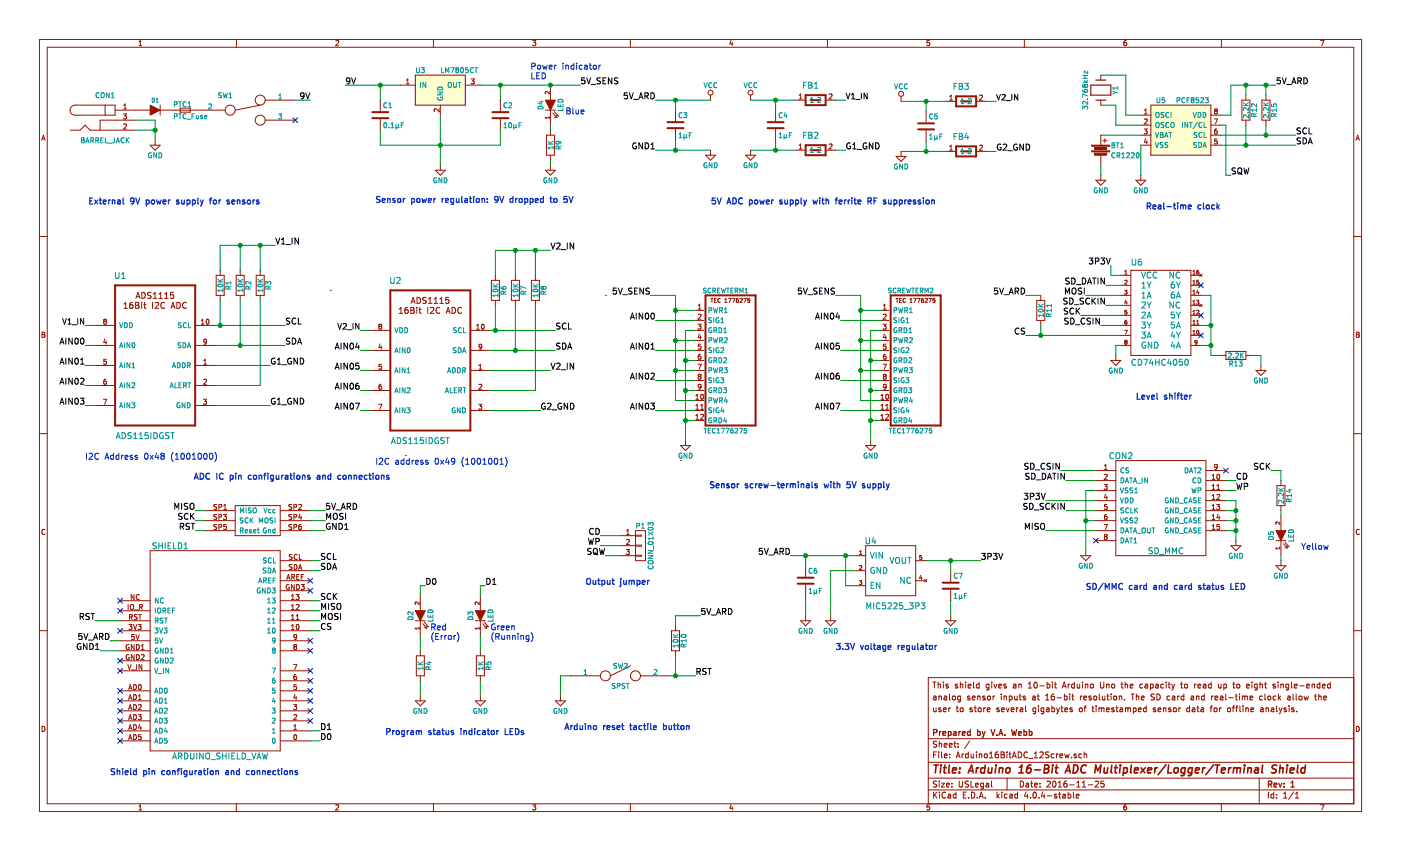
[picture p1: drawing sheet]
<svg xmlns="http://www.w3.org/2000/svg" width="356mm" height="216mm" viewBox="0 0 356 216" stroke-linecap="round" stroke-linejoin="round" font-family="sans-serif">
<g fill="none" stroke="#000" stroke-width=".25">
<path d="M89.2 19.7l.5 1.6 .6-1.6M148.4 19.7h-.7l-.1 .8 .2-.2 .5 .1 .2 .6-.3 .3-.6-.2M148.9 19.7l.5 1.6 .5-1.6M152.4 19.8l-.6-.1-.3 .3 .2 .4 .6 .3v.4l-.2 .2-.6-.1M153.8 19.7h-.8v1.6h.8M155.3 19.7v1.6l-.9-1.6v1.6M156.8 19.8l-.6-.1-.2 .2v.4l.7 .3 .1 .4-.3 .3-.6-.1M324.9 19.7h-.7l-.1 .8 .3-.2 .5 .1 .1 .6-.3 .3-.6-.2M325.5 19.7l.5 1.6 .5-1.6M330.9 19.7a.77 .77 0 0 1 .9 .8 .77 .77 0 0 1-.9 .8zM77.2 24.2l-.3 .3-.6-.3 .1-.5 .5-.1a.96 .96 0 0 1-.2 1.5h-.3M77.6 23.6l.5 1.5 .5-1.5"/>
<path d="M88.8 20.4l-.3 .3-.6-.3 .1-.5 .5-.2a.96 .96 0 0 1-.1 1.6h-.3M150.1 21.4h1.1M153 20.5h.6M159.2 23.6h-.7l-.1 .7 .2-.2 .5 .1 .2 .6-.3 .3-.6-.2M159.7 23.6l.5 1.5 .5-1.5M160.9 25.2h1.1M161.4 36.3a.69 .69 0 0 0-.8 .7 .69 .69 0 0 0 .9 .6v-.5h-.3M162.2 25.1l.5-1.5 .5 1.5M162.3 24.6h.7M163 36.3v1.5l-.8-1.5v1.5M163.7 24.4l.7-.1 .1-.6-.8-.1v1.5M163.8 36.3a.77 .77 0 0 1 .9 .7 .77 .77 0 0 1-.9 .8z"/>
<path d="M164.1 24.4l.5 .7M165.2 23.6a.77 .77 0 0 1 .9 .7 .77 .77 0 0 1-.9 .8zM165.2 37.8h.9M165.2 36.7l.5-.4v1.5M214.8 23.7l.4 1.4 .5-1.4M215.8 36.3a.69 .69 0 0 0-.9 .7 .69 .69 0 0 0 1 .6v-.5h-.3M216.1 25.1h.8M216.1 24.1l.4-.4v1.4M216.4 37.8h.9M216.4 36.7l.5-.4v1.5M217.2 25.2h1.1M217.6 37.9h1.2"/>
<path d="M218.6 23.7v1.4M219.9 36.3a.69 .69 0 0 0-.9 .7 .69 .69 0 0 0 1 .6v-.5h-.3M220.1 23.7v1.4l-.8-1.4v1.4M221.5 36.3v1.5l-.8-1.5v1.5M222.3 36.3a.77 .77 0 0 1 .9 .7 .77 .77 0 0 1-.9 .8zM253 24l.4 1.4 .5-1.4M254 36.6a.69 .69 0 0 0-.9 .7 .69 .69 0 0 0 1 .6v-.5h-.3M254.3 24.1l.6-.1 .3 .4-.9 1h.9M254.6 36.7l.6-.1 .3 .4-.9 1.1h.9M255.4 25.5h1.1M255.8 38.2h1.2M256.8 24v1.4"/>
<path d="M258.1 36.6a.69 .69 0 0 0-.9 .7 .69 .69 0 0 0 1 .6v-.5h-.3M258.3 24v1.4l-.8-1.4v1.4M259.7 36.6v1.5l-.8-1.5v1.5M260.5 36.6a.77 .77 0 0 1 .9 .7 .77 .77 0 0 1-.9 .8zM326.6 21.4h1.2M327.9 21.3l.5-1.6 .5 1.6M328 20.8h.8M329.4 20.6l.8-.1v-.6l-.8-.2v1.6M329.8 20.6l.5 .7M330.1 32.5l-.6-.1-.2 .2v.4l.7 .3 .1 .4-.3 .3-.6-.1M330.1 35.1l-.6-.1-.2 .1v.5l.7 .2 .1 .4-.3 .3-.6-.1M330.7 35a.77 .77 0 0 1 .9 .7 .77 .77 0 0 1-.9 .8z"/>
<path d="M331.6 32.6a.68 .68 0 0 0-.9 .6 .68 .68 0 0 0 .9 .6M332.1 36.5l.5-1.5 .5 1.5M332.2 36.1h.7M332.3 32.4v1.6h.7M313.6 42.7l-.6-.1-.2 .2v.4l.6 .3 .2 .3-.3 .3h-.6M314.2 42.8l.3-.2a.5 .5 0 0 1 .7 .5l-.1 .8-.3 .2a.53 .53 0 0 1-.6-.5zM314.5 43.8l.5 .3M315 44.1l.2 .2M315.7 42.6l.4 1.5 .2-1.1 .3 1.1 .4-1.5M70 60.4l.5 1.5 .5-1.5M71.4 61.9h.9M71.4 60.8l.5-.4v1.5"/>
<path d="M72.6 62.1h1.2M74.1 60.4v1.5M75.7 60.4v1.5l-.8-1.5v1.5M139.9 61.7l.5 1.5 .5-1.5M141.3 61.8l.6-.1 .3 .4-1 1.1h1M142.5 63.3h1.1M144 61.7v1.5M145.6 61.7v1.5l-.9-1.5v1.5M156.4 73.1h-.7l-.1 .7 .2-.1h.5l.2 .6-.3 .3-.6-.1M156.9 73.1l.5 1.5 .5-1.5M158.1 74.8h1.1M160.4 73.2l-.6-.1-.2 .1v.5l.7 .2 .1 .4-.3 .3-.6-.1"/>
<path d="M161 73.8h.6M161.5 79.4v1.6M161.8 73.1h-.8v1.5h.8M163.1 79.4v1.6l-.9-1.6v1.6M163.3 73.1v1.5l-.9-1.5v1.5M163.9 79.6l.2-.2a.81 .81 0 0 1 .6 .8 .81 .81 0 0 1-.6 .8l-.3-.6zM164.8 73.2l-.6-.1-.3 .3 .2 .3 .7 .3v.5l-.3 .1-.6-.1M165.4 79.6l.2-.2a.81 .81 0 0 1 .5 .8 .81 .81 0 0 1-.5 .8l-.4-.6zM203.4 73.1h-.7l-.1 .7 .2-.1h.5l.2 .6-.3 .3-.6-.1M203.9 73.1l.5 1.5 .5-1.5M205.1 74.8h1.1M207.4 73.2l-.6-.1-.3 .3 .2 .3 .6 .3v.5l-.2 .1-.6-.1"/>
<path d="M208 73.8h.5M208.5 79.4v1.6M208.8 73.1h-.8v1.5h.8M210.1 79.4v1.6l-.9-1.6v1.6M210.3 73.1v1.5l-.9-1.5v1.5M210.9 79.6l.2-.2a.81 .81 0 0 1 .6 .8 .81 .81 0 0 1-.6 .8l-.3-.6zM211.8 73.2l-.6-.1-.3 .3 .2 .3 .6 .3v.5l-.2 .1-.6-.1M212.6 79.4l-.4 1h1M212.9 79.9v1.1M253.2 73.1h-.7l-.1 .7 .2-.1h.5l.2 .6-.3 .3-.6-.1M253.7 73.1l.5 1.5 .5-1.5M254.8 74.8h1.2"/>
<path d="M256.2 74.6l.5-1.5 .5 1.5M256.3 74.2h.7M257.7 73.9l.7-.1 .1-.6-.8-.1v1.5M258 73.9l.6 .7M259.2 73.1a.77 .77 0 0 1 .9 .7 .77 .77 0 0 1-.9 .8zM270.4 74.6v-1.5l.5 1.1 .5-1.1v1.5M270.9 75.7l-.6-.1-.2 .2v.4l.6 .3 .2 .4-.3 .2h-.6M271 78.2h-.6l-.2 .1v.4l.6 .3 .2 .4-.3 .3-.6-.1M271.4 70.6l-.6-.1-.3 .3 .1 .4 .7 .3v.4l-.2 .2-.6-.1M271.5 75.6a.77 .77 0 0 1 .9 .8 .77 .77 0 0 1-.9 .7zM272 70.5a.77 .77 0 0 1 .9 .8 .77 .77 0 0 1-.9 .8zM272.2 73.3l.3-.2a.5 .5 0 0 1 .6 .5v.8l-.3 .2a.53 .53 0 0 1-.7-.5z"/>
<path d="M272.5 78.3a.68 .68 0 0 0-.9 .6 .68 .68 0 0 0 .9 .6M272.7 77.3h1.1M273.2 78.2v1.5M273.2 72.2h1.2M273.4 78.8l.6 .9M274 78.2l-.8 .8M274.6 73.2l-.6-.1-.3 .3 .1 .3 .7 .3v.5l-.2 .1-.6-.1M274.7 70.5a.77 .77 0 0 1 .9 .8 .77 .77 0 0 1-.9 .8zM275 75.7l-.6-.1-.3 .3 .2 .4 .6 .3v.4l-.2 .1h-.6M275.2 73.1v1.5M276 72.1l.5-1.6 .5 1.6M276.2 71.6h.7"/>
<path d="M276.5 65.5h.9l-.5 .5 .5 .3-.1 .5-.2 .2-.6-.2M276.5 75.8a.68 .68 0 0 0-.9 .6 .68 .68 0 0 0 .9 .6M277.2 75.6v1.5M277.3 70.5h.9M277.4 76.3l.7 .8M277.8 70.5v1.6M278 66.3l.8-.1v-.6l-.8-.1v1.5M278.1 75.6l-.9 .9M278.7 70.5v1.6M278.7 75.6v1.5M279.4 65.5h1l-.5 .5 .5 .3-.1 .5-.2 .2-.7-.2M280.3 70.5v1.6l-.9-1.6v1.6"/>
<path d="M280.3 75.6v1.5l-.9-1.5v1.5M280.8 65.5l.5 1.5 .5-1.5M15.2 87.3l.5-1.5 .5 1.5M15.2 92.4l.5-1.5 .5 1.5M15.2 97.5l.5-1.6 .5 1.6M15.3 86.9h.8M15.3 92h.8M15.3 97h.8M15.9 80.8l.5 1.4 .4-1.4M16.7 85.8v1.5M16.7 90.9v1.5M16.7 95.9v1.6"/>
<path d="M17.3 82.2h.8M17.3 81.2l.4-.4v1.4M18.3 82.4h1.1M18.3 85.8v1.5l-.8-1.5v1.5M18.3 90.9v1.5l-.8-1.5v1.5M18.3 95.9v1.6l-.8-1.6v1.6M19.1 91l.3-.1a.81 .81 0 0 1 .5 .7 .81 .81 0 0 1-.5 .8l-.4-.6zM19.1 96.1l.3-.2a.81 .81 0 0 1 .5 .8 .81 .81 0 0 1-.5 .8l-.4-.6zM19.2 85.9l.2-.1a.81 .81 0 0 1 .5 .7 .81 .81 0 0 1-.5 .8 .98 .98 0 0 1-.2-1.4zM19.7 80.8v1.4M20.4 96.1l.6-.2 .3 .5-.9 1.1h.9M20.4 92.4h.9"/>
<path d="M20.4 91.3l.5-.4v1.5M20.7 85.9l.1-.1a.81 .81 0 0 1 .5 .7 .81 .81 0 0 1-.5 .8 .98 .98 0 0 1-.1-1.4zM21.2 80.8v1.4l-.8-1.4v1.4M69.8 90.9a.69 .69 0 0 0-.9 .7 .69 .69 0 0 0 .9 .6v-.5h-.3M70.4 91.3l.4-.4v1.5M70.4 92.4h.9M71.6 92.5h1.1M73.6 80.8l-.6-.1-.3 .3 .1 .4 .7 .2v.5l-.2 .1h-.6M73.6 85.9l-.6-.1-.3 .3 .1 .3 .7 .3v.5l-.2 .1-.6-.1M73.9 90.9a.69 .69 0 0 0-.9 .7 .69 .69 0 0 0 1 .6v-.5h-.3M74.2 85.8a.77 .77 0 0 1 .9 .7 .77 .77 0 0 1-.9 .8zM75.1 80.9a.68 .68 0 0 0-1 .6 .68 .68 0 0 0 1 .6"/>
<path d="M75.5 90.9v1.5l-.9-1.5v1.5M75.5 87.3l.5-1.5 .5 1.5M75.6 86.9h.8M75.7 80.7v1.5h.8M76.2 90.9a.77 .77 0 0 1 .9 .7 .77 .77 0 0 1-.9 .8zM85.1 88.6l.5-1.5 .5 1.5M85.1 93.7l.5-1.6 .5 1.6M85.1 98.7l.5-1.5 .5 1.5M85.2 88.1h.7M85.2 93.2h.7M85.2 98.3h.7M85.7 82.1l.5 1.4 .5-1.4"/>
<path d="M86.6 87.1v1.5M86.6 92.1v1.6M86.6 97.2v1.5M87.1 82.2l.5-.1 .3 .4-.9 1h.9M88.2 83.6h1.1M88.2 87.1v1.5l-.9-1.5v1.5M88.2 92.1v1.6l-.9-1.6v1.6M88.2 97.2v1.5l-.9-1.5v1.5M89 87.2l.2-.1a.81 .81 0 0 1 .5 .7 .81 .81 0 0 1-.5 .8l-.4-.6zM89 92.3l.2-.2a.81 .81 0 0 1 .5 .8 .81 .81 0 0 1-.5 .8l-.4-.6zM89 97.4l.2-.2a.81 .81 0 0 1 .5 .8 .81 .81 0 0 1-.5 .7l-.4-.5zM89.6 82.1v1.4"/>
<path d="M90.7 87l-.4 1.1h.9M91 97.2l-.4 .1-.2 .3-.1 .9 .3 .2 .5-.1 .1-.5-.2-.2-.4-.1-.3 .3M91 87.6v1M91.1 82.1v1.4l-.8-1.4v1.4M91.1 92.1h-.7l-.1 .8 .2-.2 .5 .1 .2 .6-.3 .3-.6-.2M139.9 92.1l.5 1.6 .5-1.6M141.3 92.3l.6-.2 .3 .5-1 1.1h1M142.1 82h-.5l-.3 .3 .1 .3 .7 .3v.4l-.3 .2-.5-.1M142.1 87.1h-.5l-.3 .1v.4l.7 .3 .1 .4-.3 .3-.5-.1M142.5 93.8h1.1M142.8 87.1a.77 .77 0 0 1 .9 .7 .77 .77 0 0 1-.9 .8zM143.7 82.1a.68 .68 0 0 0-1 .6 .68 .68 0 0 0 1 .6"/>
<path d="M144 92.1v1.6M144.1 88.6l.5-1.5 .5 1.5M144.2 88.1h.8M144.3 82v1.5h.7M145.6 92.1v1.6l-.9-1.6v1.6M160 81l.5-1.6 .5 1.6M160 88.6l.5-1.5 .5 1.5M160 96.2l.5-1.5 .5 1.5M160.1 80.5h.8M160.1 88.1h.8M160.1 95.8h.8M161.5 87.1v1.5"/>
<path d="M161.5 94.7v1.5M163.1 87.1v1.5l-.9-1.5v1.5M163.1 94.7v1.5l-.9-1.5v1.5M163.9 87.2l.2-.1a.81 .81 0 0 1 .6 .7 .81 .81 0 0 1-.6 .8l-.3-.6zM163.9 94.8l.2-.1a.81 .81 0 0 1 .6 .7 .81 .81 0 0 1-.6 .8l-.3-.6zM165.2 94.8l.6-.1 .3 .4-.9 1.1h.9M165.2 88.6h.9M165.2 87.5l.5-.4v1.5M207 81l.5-1.6 .5 1.6M207 88.6l.5-1.5 .5 1.5M207 96.2l.5-1.5 .5 1.5M207.1 80.5h.8"/>
<path d="M207.1 88.1h.8M207.1 95.8h.8M208.5 87.1v1.5M208.5 94.7v1.5M210.1 87.1v1.5l-.9-1.5v1.5M210.1 94.7v1.5l-.9-1.5v1.5M210.9 87.2l.2-.1a.81 .81 0 0 1 .6 .7 .81 .81 0 0 1-.6 .8l-.3-.6zM210.9 94.8l.2-.1a.81 .81 0 0 1 .6 .7 .81 .81 0 0 1-.6 .8l-.3-.6zM212.9 94.7h-.4l-.2 .3-.1 .9 .3 .3 .5-.2 .1-.5-.2-.2h-.4l-.3 .2M213 87.1h-.7l-.1 .7 .2-.2 .5 .1 .2 .6-.3 .3-.6-.2M258.6 83.4a.68 .68 0 0 0-.9 .6 .68 .68 0 0 0 .9 .6M260.1 83.3l-.6-.1-.2 .2v.4l.6 .3 .2 .4-.3 .3-.6-.1"/>
<path d="M271.1 80.8l-.6-.1-.2 .2v.4l.7 .3 .1 .3-.3 .3h-.6M271.8 80.7a.77 .77 0 0 1 .9 .8 .77 .77 0 0 1-.9 .7zM272.9 82.4h1.2M275.3 80.9a.68 .68 0 0 0-.9 .6 .68 .68 0 0 0 .9 .6M276.8 80.8l-.6-.1-.2 .2v.4l.6 .3 .2 .3-.3 .3h-.6M277.4 80.7v1.5M279.1 80.7v1.5l-.9-1.5v1.5M15.2 102.5l.5-1.5 .5 1.5M15.3 102.1h.8M16.7 101v1.5M18.3 101v1.5l-.8-1.5v1.5M19.2 101.1l.2-.1a.81 .81 0 0 1 .5 .8 .81 .81 0 0 1-.5 .7 .98 .98 0 0 1-.2-1.4z"/>
<path d="M20.4 101h.9l-.5 .6 .5 .3-.1 .5-.2 .1-.6-.1M69.8 101.1a.69 .69 0 0 0-.9 .7 .69 .69 0 0 0 .9 .6v-.5h-.3M70.4 102.5h.9M70.4 101.5l.4-.5v1.5M71.6 102.7h1.1M73.9 101.1a.69 .69 0 0 0-.9 .7 .69 .69 0 0 0 1 .6v-.5h-.3M75.5 101v1.5l-.9-1.5v1.5M76.2 101a.77 .77 0 0 1 .9 .8 .77 .77 0 0 1-.9 .7zM85.1 103.8l.5-1.5 .5 1.5M85.2 103.4h.7M86.6 102.3v1.5M88.2 102.3v1.5l-.9-1.5v1.5"/>
<path d="M89 102.4l.2-.1a.81 .81 0 0 1 .5 .8 .81 .81 0 0 1-.5 .7l-.4-.6zM90.2 102.3h1l-.6 1.5M138.3 102.4a.69 .69 0 0 0-.9 .7 .69 .69 0 0 0 1 .6v-.5h-.3M139 102.4l.6-.1 .3 .4-1 1.1h1M140.1 104h1.2M142.5 102.4a.69 .69 0 0 0-.9 .7 .69 .69 0 0 0 1 .6v-.5h-.4M144.1 102.3v1.5l-.9-1.5v1.5M144.8 102.3a.77 .77 0 0 1 .9 .8 .77 .77 0 0 1-.9 .7zM160 103.8l.5-1.5 .5 1.5M160.1 103.4h.8M161.5 102.3v1.5M163.1 102.3v1.5l-.9-1.5v1.5"/>
<path d="M163.9 102.4l.2-.1a.81 .81 0 0 1 .6 .8 .81 .81 0 0 1-.6 .7l-.3-.6zM165.2 102.3h.9l-.5 .6 .5 .3-.1 .5-.2 .1-.6-.1M207 103.8l.5-1.5 .5 1.5M207.1 103.4h.8M208.5 102.3v1.5M210.1 102.3v1.5l-.9-1.5v1.5M210.9 102.4l.2-.1a.81 .81 0 0 1 .6 .8 .81 .81 0 0 1-.6 .7l-.3-.6zM212.1 102.3h1.1l-.7 1.5M261 117.6l-.6-.1-.3 .3 .1 .4 .7 .3v.4l-.2 .2-.6-.1M261.6 117.5a.77 .77 0 0 1 .9 .8 .77 .77 0 0 1-.9 .8zM262.8 119.2h1.1M265.2 117.7a.68 .68 0 0 0-1 .6 .68 .68 0 0 0 1 .6"/>
<path d="M266.6 117.6l-.6-.1-.3 .3 .2 .4 .7 .3v.4l-.3 .2-.6-.1M267.3 117.5v1.6M268.9 117.5v1.6l-.9-1.6v1.6M319.3 117.6l-.6-.1-.3 .2v.4l.7 .3 .2 .4-.3 .3-.6-.1M320.8 117.7a.68 .68 0 0 0-1 .6 .68 .68 0 0 0 1 .6M321.4 117.5v1.6M321.6 118.2l.7 .9M322.3 117.5l-.9 .9M44.4 129.2v-1.5l.5 1.1 .5-1.1v1.5M45.8 133.6l.7-.1 .1-.6-.8-.1v1.5M46.1 127.7v1.5M46.1 133.6l.5 .7"/>
<path d="M46.2 130.3l-.6-.1-.2 .2v.4l.7 .3 .1 .4-.3 .3-.6-.1M47.7 127.8l-.6-.1-.3 .3 .1 .4 .7 .2v.5l-.2 .1-.6-.1M47.7 130.4a.68 .68 0 0 0-.9 .6 .68 .68 0 0 0 .9 .6M48.1 132.8h-.6l-.3 .3 .2 .3 .6 .3v.4l-.2 .2-.6-.1M48.3 127.9l.3-.2a.5 .5 0 0 1 .6 .5v.8l-.3 .2a.53 .53 0 0 1-.7-.5zM48.4 130.2v1.6M48.5 132.8h.9M48.6 130.9l.7 .9M49 132.8v1.5M49.3 130.2l-.9 .9M82.9 131.8v-1.6l.5 1.1 .5-1.1v1.6M83.6 127.7h-.7l-.1 .7 .3-.1 .5 .1 .1 .5-.3 .3-.6-.1"/>
<path d="M83.7 132.8a.69 .69 0 0 0-.9 .8 .69 .69 0 0 0 1 .5v-.5h-.3M84.2 127.7l.5 1.5 .5-1.5M84.7 130.5l.3-.3a.5 .5 0 0 1 .6 .5v.9l-.4 .2a.53 .53 0 0 1-.6-.6zM85.3 129.4h1.2M85.3 132.8v1.5l-.9-1.5v1.5M86 132.8a.77 .77 0 0 1 .9 .7 .77 .77 0 0 1-.9 .8zM86.6 129.2l.5-1.5 .5 1.5M86.7 128.8h.8M87.1 130.3l-.6-.1-.2 .2v.4l.6 .3 .2 .4-.3 .3-.6-.1M87.5 134.3h.9M87.5 133.2l.4-.4v1.5M87.7 130.2v1.6"/>
<path d="M88.1 128.5l.8-.1v-.6l-.8-.1v1.5M88.5 128.5l.5 .7M89.6 127.7a.77 .77 0 0 1 .9 .8 .77 .77 0 0 1-.9 .7zM149.4 136.6l.3 1.5 .3-1.1 .3 1.1 .4-1.5M150 139.2l-.5-.1-.3 .3 .1 .4 .7 .3v.4l-.3 .1h-.5M150.6 134.2a.68 .68 0 0 0-1 .6 .68 .68 0 0 0 1 .6M150.8 139.2l.2-.1a.5 .5 0 0 1 .6 .5v.8l-.3 .2a.53 .53 0 0 1-.7-.5zM151.2 134a.77 .77 0 0 1 .9 .8 .77 .77 0 0 1-.9 .8zM151.2 137.4l.8-.1 .1-.6-.9-.1v1.5M152.2 139.1l.3 1.5 .3-1 .3 1 .3-1.5M193.5 139.1h-.7l-.1 .8 .2-.2 .5 .1 .2 .6-.3 .2-.6-.1M194 139.1l.5 1.5 .5-1.5"/>
<path d="M198 139.9h.7l.1-.6-.8-.2v1.5M198.4 139.9l.5 .7M199.5 139.1a.77 .77 0 0 1 .9 .8 .77 .77 0 0 1-.9 .7zM260 125.2h.9l-.5 .5 .5 .3-.1 .5-.2 .2-.6-.2M260.3 134.3v-1.5l.5 1.1 .5-1.1v1.5M260.7 127.8l-.6-.1-.3 .3 .2 .4 .6 .2v.5l-.2 .1-.6-.1M261.2 120.1h-.6l-.3 .3 .2 .3 .6 .3v.4l-.2 .2-.6-.1M261.3 127.7a.77 .77 0 0 1 .9 .8 .77 .77 0 0 1-.9 .7zM261.5 126l.8-.1v-.6l-.8-.1v1.5M261.9 120.1a.77 .77 0 0 1 .9 .7 .77 .77 0 0 1-.9 .8zM262 132.8v1.5M262.5 129.4h1.2"/>
<path d="M262.9 125.2h1l-.5 .5 .5 .3-.1 .5-.2 .2-.7-.2M263 121.7h1.2M263.6 132.8h-.6l-.3 .3 .1 .3 .7 .3v.4l-.2 .2-.6-.1M264.2 133l.3-.2a.5 .5 0 0 1 .6 .5v.8l-.3 .2a.53 .53 0 0 1-.7-.5zM264.3 125.2l.5 1.5 .5-1.5M264.5 120.1a.77 .77 0 0 1 .9 .7 .77 .77 0 0 1-.9 .8zM264.9 127.8l-.6-.1-.3 .3 .1 .4 .7 .2v.5l-.3 .1-.5-.1M265.9 121.6l.5-1.5 .5 1.5M266 121.2h.7M266.4 127.8a.68 .68 0 0 0-1 .7 .68 .68 0 0 0 1 .6M267 127.7v1.5M267.2 120.1h.8"/>
<path d="M267.2 128.4l.7 .8M267.6 120.1v1.5M267.9 127.7l-.9 .9M268.5 120.1v1.5M268.5 127.7v1.5M270.2 120.1v1.5l-.9-1.5v1.5M270.2 127.7v1.5l-.9-1.5v1.5M313.9 122.6l.4 1.5 .3-1.1 .3 1.1 .3-1.5M314.9 120.2a.68 .68 0 0 0-.9 .6 .68 .68 0 0 0 .9 .6M315.6 120.1a.77 .77 0 0 1 .9 .7 .77 .77 0 0 1-.9 .8zM315.8 123.4l.7-.1 .1-.5-.8-.2v1.5M20.4 156.4h.7l.1-.6-.8-.2v1.6"/>
<path d="M20.7 156.4l.5 .8M22.7 155.7l-.6-.1-.3 .3 .2 .4 .6 .3v.4l-.2 .2-.6-.1M23.1 155.6h.9M23.6 155.6v1.6M81.6 154.6v-1.5l.6 1.1 .5-1.1v1.5M81.6 157.2v-1.6l.6 1.1 .5-1.1v1.6M82.5 143l-.6-.1-.3 .2v.4l.7 .3 .2 .4-.3 .3-.6-.1M82.5 140.5l-.6-.1-.3 .1v.5l.7 .3 .2 .3-.3 .3-.6-.1M82.5 150.6h-.6l-.3 .3 .1 .3 .7 .3v.4l-.2 .2-.6-.1M82.5 158.3a.68 .68 0 0 0-.9 .6 .68 .68 0 0 0 .9 .6M83.1 142.9a.77 .77 0 0 1 .9 .8 .77 .77 0 0 1-.9 .8zM83.4 153.1v1.5"/>
<path d="M83.4 155.9l.3-.3a.5 .5 0 0 1 .6 .5v.9l-.3 .2a.53 .53 0 0 1-.7-.6zM84 158.2h-.6l-.2 .1v.5l.6 .2 .2 .4-.3 .3-.6-.1M84 150.7a.68 .68 0 0 0-1 .6 .68 .68 0 0 0 1 .6M84 140.5a.68 .68 0 0 0-1 .7 .68 .68 0 0 0 1 .6M84.4 144.5l.5-1.6 .5 1.6M84.5 144h.8M84.6 140.4v1.5h.8M84.6 150.6v1.5M84.8 151.2l.7 .9M84.9 153.2l-.5-.1-.3 .1v.5l.7 .3 .1 .3-.3 .3-.5-.1M85.5 150.6l-.9 .8M85.6 153.3l.3-.2a.5 .5 0 0 1 .6 .5v.8l-.3 .2a.53 .53 0 0 1-.7-.5z"/>
<path d="M85.8 155.7l-.6-.1-.3 .3 .2 .4 .6 .3v.4l-.2 .2-.6-.1M86.4 155.6v1.6M108.3 146.7a.77 .77 0 0 1 .9 .8 .77 .77 0 0 1-.9 .8zM109.9 146.9l.2-.2a.81 .81 0 0 1 .6 .8 .81 .81 0 0 1-.6 .8l-.3-.6zM123.6 146.7a.77 .77 0 0 1 .8 .8 .77 .77 0 0 1-.8 .8zM125 147.2l.5-.5v1.6M125 148.3h.9M150.9 140.3l.5 .3M151.4 140.6l.3 .2M178.9 154.4h-.7l-.1 .7 .2-.2 .5 .1 .2 .6-.3 .3-.6-.2M179.4 154.4l.5 1.5 .5-1.5M180.6 156h1.1"/>
<path d="M181.9 155.9l.5-1.5 .5 1.5M182 155.5h.7M183.4 155.2l.7-.1 .1-.6-.8-.1v1.5M183.8 155.2l.5 .7M184.9 154.4a.77 .77 0 0 1 .9 .7 .77 .77 0 0 1-.9 .8zM195.2 140.8h1.1M196.5 140.6l.5-1.5 .5 1.5M196.6 140.2h.7M249.2 140.4h.9l-.5 .6 .5 .3-.1 .5-.2 .1-.6-.1M250.7 141.2l.8-.1v-.6l-.8-.1v1.5M252.1 140.4h1l-.5 .6 .5 .3-.1 .5-.2 .1-.7-.1M253.5 140.4l.5 1.5 .5-1.5"/>
<path d="M20.5 163.3a.69 .69 0 0 0-.9 .7 .69 .69 0 0 0 1 .6v-.5h-.3M20.8 160.7h-.8v.7l.2-.1 .5 .1 .2 .6-.3 .2-.6-.1M21.3 160.7l.5 1.5 .5-1.5M22.1 163.3v1.5l-.9-1.5v1.5M22.4 162.4h1.2M22.8 163.3a.77 .77 0 0 1 .9 .7 .77 .77 0 0 1-.9 .8zM23.8 162.2l.5-1.5 .5 1.5M23.9 161.8h.7M24.2 164.8h.9M24.2 163.7l.5-.4v1.5M25.3 161.5l.7-.1 .1-.5-.8-.2v1.5M25.6 161.5l.5 .7"/>
<path d="M26.8 160.7a.77 .77 0 0 1 .9 .8 .77 .77 0 0 1-.9 .7zM176.9 170.4l.7-.1 .1-.5-.8-.2v1.5M177.3 170.4l.5 .7M179.2 169.7l-.6-.1-.3 .3 .2 .4 .7 .2v.5l-.3 .1h-.6M179.7 169.6h.8M180.1 169.6v1.5M81.6 183.6a.77 .77 0 0 1 .9 .7 .77 .77 0 0 1-.9 .8zM81.6 186.1a.77 .77 0 0 1 .9 .8 .77 .77 0 0 1-.9 .7zM83.1 185.1h.9M83.1 184l.4-.4v1.5M83.3 186.2l.2-.1a.81 .81 0 0 1 .5 .8 .81 .81 0 0 1-.5 .7 .98 .98 0 0 1-.2-1.4z"/>
</g>
<g fill="none" stroke="#981200" stroke-width=".51">
<path d="M94.5 30h4.1M94.5 28.5h4.1M125 30h4M125 28.5h4M169.4 32.5h4.1M169.4 31h4.1M194.8 32.5h4.1M194.8 31h4.1M204.5 24.1h5.1v2.6h-5.1zM204.5 36.8h5.1v2.6h-5.1zM205.7 38.1h2.6M205.7 25.4h2.6"/>
<path d="M233 32.8h4.1M233 31.3h4.1M242.7 24.4h5.1v2.6h-5.1zM242.7 37.1h5.1v2.6h-5.1zM243.9 38.4h2.6M243.9 25.7h2.6M29.2 72.4h20.3v35.6h-20.3zM99.1 73.7h20.3v35.5h-20.3zM179.1 74.9h12.7v33.1h-12.7zM226.1 74.9h12.7v33.1h-12.7zM202.4 148.1h4.1M202.4 146.6h4.1"/>
<path d="M239.3 149.4h4M239.3 147.8h4"/>
</g>
<g fill="none" stroke="#981200" stroke-width=".25">
<path d="M10 10h335.6v195.9h-335.6zM12 12h331.6v191.9h-331.6zM35.3 11.6h.7M35.3 10.6l.3-.3v1.3M60 10v2M85.2 10.4l.5-.1 .3 .3-.8 1h.8M105.4 19.1h12.7v7.6h-12.7zM110 10v2M135.2 10.3h.8l-.4 .5 .4 .2-.1 .5-.2 .1-.5-.1M160 10v2M185.6 10.2l-.4 1h.8M185.9 10.7v.9"/>
<path d="M210 10v2M235.3 11.5h.1M235.9 10.3h-.6v.6l.4-.1 .3 .2-.1 .5h-.6M260 10v2M279.4 19.1v1.2M285.9 10.3h-.4l-.2 .3-.1 .7 .3 .3 .4-.1v-.7h-.4l-.3 .2M310 10v2M335.2 10.3h.8l-.5 1.3M10.6 35.6l.4-1.3 .4 1.3M10.7 35.2h.6M17.8 33h2.5l1.3-1.2 1.3 1.2h11.4M17.8 27.9a1.27 1.27 0 0 0 1.3 1.3"/>
<path d="M17.8 27.9a1.24 1.24 0 0 1 1.3-1.2h10.1v2.5h-10.1M26.7 26.7v2.5M29.2 27.9h8.9M31.3 28.9h.8l-.4 .5 .4 .1v.6l-.2 .1-.6-.1M31.4 27.6h.7M31.4 26.7l.4-.3v1.2M31.4 31.6l.5-.1 .2 .3-.8 .9h.8M34.3 30.5h-8.9v2.5M38.1 36.8h2.5l-1.2 1.3zM39.4 35.6v1.2M40.6 27.9h16.6M40.6 26.7v2.5"/>
<path d="M45.7 27.4h2.6v1.1h-2.6zM66 26.7l-6.3 1.2M67.3 25.4h7.6M67.3 30.5h7.6M96.5 25.4v2.8M96.5 30.2v2.8M101.6 21.6h3.8M103.2 21.3h.7M103.2 20.4l.3-.4v1.3M111.5 27.6v.8l-1-.8-.3 .2 .1 .5M111.8 26.7v2.5M118.1 21.6h3.8"/>
<path d="M119.6 20h.8l-.5 .5 .4 .1v.6l-.2 .1-.5-.1M127 25.4v2.8M127 30.2v2.8M138.4 27.9h2.6M138.7 34.3h2v5.1h-2zM139.4 23.2v.6l-.7-.6-.3 .2 .1 .4M139.4 29.6v.5M139.4 29.9h-1l.3 .2M139.7 21.6v3.8M139.7 27.9v3.9M139.7 33v1.3M139.7 39.4v1.2"/>
<path d="M140.3 28.7l1.1 1.2-.7-.2M140.7 28.3l1 1.2-.6-.2M171.5 27.9v2.8M171.5 32.8v2.8M179.1 39.4h2.5l-1.3 1.2zM180.3 24.1v1.3M180.3 38.1v1.3M189.2 39.4h2.6l-1.3 1.2zM190.5 24.1v1.3M190.5 38.1v1.3M196.9 27.9v2.8M196.9 32.8v2.8"/>
<path d="M201.9 38.1h2.6M201.9 25.4h2.6M202.9 37.8h.7M202.9 24.2l.3-.4v1.3M202.9 36.9l.3-.4v1.3M202.9 25.1h.7M209.6 38.1h2.5M209.6 25.4h2.5M210.5 36.6l.5-.1 .2 .4-.8 .9h.8M210.5 23.9l.5-.1 .2 .4-.8 .9h.8M227.4 39.7h2.6l-1.3 1.3zM228.7 24.4v1.3"/>
<path d="M228.7 38.4v1.3M235.1 28.3v2.7M235.1 33.1v2.8M240.1 38.4h2.6M240.1 25.7h2.6M241.1 38.1h.7M241.1 25.4h.7M241.1 24.5l.3-.4v1.3M241.1 37.2l.3-.4v1.3M247.8 38.4h2.5M247.8 25.7h2.5M248.7 36.9l.5-.1 .2 .4-.8 .9h.8"/>
<path d="M248.7 24.2l.5-.1 .2 .4-.8 .9h.8M279.4 25.4v1.3M279.4 34.3v2.5M279.4 39.4v2.5M279.9 35.7h1M280.4 35.2v1M289.6 34.3h2.5M289.6 36.8h2.5M289.6 29.2h2.5M289.6 31.8h2.5M290.4 32.7h.8l-.4 .5 .3 .1v.6l-.1 .1-.6-.1M290.5 30.3l.5-.1 .2 .3-.8 1h.8"/>
<path d="M290.5 28.9h.7M290.5 28l.3-.4v1.3M290.8 35.2l-.3 .9h.7M291.1 35.7v.8M292.1 26.7h15.2v12.7h-15.2zM307.3 34.3h2.6M307.3 36.8h2.6M307.3 29.2h2.6M307.3 31.8h2.6M308.2 30.2h.8l-.5 1.3M308.5 28.2l-.2-.3 .2-.3 .4 .1-.2 .5M308.5 28.2l-.2 .2 .2 .5 .5-.2-.3-.5"/>
<path d="M308.5 28.2h.2M308.8 32.7l-.3 .1-.2 .2v.7l.2 .3 .4-.1-.1-.6-.3-.1-.2 .2M308.9 35.3h-.6v.5h.6v.6l-.2 .1-.4-.1M315.2 25.4h2.1v5.1h-2.1zM316.2 24.1v1.3M316.2 30.5v1.3M320.3 25.4h2v5.1h-2zM321.3 24.1v1.3M321.3 30.5v1.3M344.2 35.6l.4-1.3 .4 1.3M344.3 35.2h.6M110.5 43.2h2.5l-1.2 1.3z"/>
<path d="M111.8 41.9v1.3M138.4 43.2h2.6l-1.3 1.3zM139.7 41.9v1.3M278.1 45.7h2.6l-1.3 1.3zM279.4 44.5v1.2M288.3 45.7h2.5l-1.2 1.3zM289.6 44.5v1.2M10 60h2M31.5 78.2h.8M31.5 77.1l.4-.4v1.5M33.6 76.7l-.4 .1-.2 .3-.1 .9 .3 .2 .5-.1 .1-.5-.2-.2-.4-.1-.3 .3M34.4 76.7h.5l.3 .3-.3 .5 .3 .1 .1 .4-.3 .2h-.6z"/>
<path d="M34.4 77.5h.5M34.5 75.7l.5-1.5 .5 1.5M34.6 75.3h.8M35.9 76.7v.2M35.9 77.2v1M36 74.2a.77 .77 0 0 1 .9 .7 .77 .77 0 0 1-.9 .8zM36.5 77.2h.6M36.7 76.7v1.3l.4 .2M38.3 74.3l-.5-.1-.3 .1v.5l.7 .2 .1 .4-.3 .3-.6-.1M38.7 76.7v1.5M38.9 75.7h.9M38.9 74.6l.5-.4v1.5"/>
<path d="M39.4 76.9l.6-.2 .3 .4-1 1.1h1M40.3 75.7h.9M40.3 74.6l.5-.4v1.5M41.8 75.7h.9M41.8 76.9a.68 .68 0 0 0-1 .6 .68 .68 0 0 0 1 .6M41.8 74.6l.4-.4v1.5M43.4 78.2l.5-1.5 .5 1.5M43.5 77.8h.8M44.1 74.2h-.8l-.1 .7 .3-.1h.5l.1 .6-.3 .3-.6-.2M44.9 76.7a.77 .77 0 0 1 .9 .8 .77 .77 0 0 1-.9 .7zM47.3 76.9a.68 .68 0 0 0-1 .6 .68 .68 0 0 0 1 .6M54.9 69.9h2v5h-2z"/>
<path d="M55.9 68.6v1.3M55.9 74.9v1.3M60 69.9h2v5h-2zM61 68.6v1.3M61 74.9v1.3M65 69.9h2.1v5h-2.1zM66 68.6v1.3M66 74.9v1.3M83.8 73.7h.1M101.3 79.5h.9M101.3 78.4l.5-.4v1.5M103.5 78l-.4 .1-.3 .2v.9l.3 .3 .5-.1v-.6l-.1-.2h-.4l-.3 .2"/>
<path d="M104.3 78h.5l.3 .3-.3 .4 .3 .1 .1 .4-.3 .3h-.6zM104.3 78.7h.5M104.4 77l.5-1.6 .5 1.6M104.5 76.5h.7M105.8 78v.1M105.8 78.5v1M105.8 75.4a.77 .77 0 0 1 .9 .8 .77 .77 0 0 1-.9 .8zM106.3 78.5h.6M106.5 78v1.3l.4 .2M108.2 75.5l-.6-.1-.2 .2v.4l.6 .3 .2 .4-.3 .3-.6-.1M108.6 78v1.5M108.7 77h.9"/>
<path d="M108.7 75.9l.5-.5v1.6M109.2 78.1l.6-.1 .3 .4-.9 1.1h.9M110.2 75.9l.4-.5v1.6M110.2 77h.9M111.6 78.1a.68 .68 0 0 0-.9 .6 .68 .68 0 0 0 .9 .7M111.6 77h.9M111.6 75.9l.5-.5v1.6M113.2 79.5l.5-1.5 .6 1.5M113.4 79.1h.7M113.9 75.4h-.7l-.1 .8 .2-.2 .5 .1 .2 .6-.3 .3-.6-.2M114.7 78a.77 .77 0 0 1 .9 .7 .77 .77 0 0 1-.9 .8zM117.2 78.1a.68 .68 0 0 0-1 .6 .68 .68 0 0 0 1 .7"/>
<path d="M124.7 71.1h2.1v5.1h-2.1zM125.7 69.9v1.2M125.7 76.2v1.3M129.8 71.1h2v5.1h-2zM130.8 69.9v1.2M130.8 76.2v1.3M134.9 71.1h2v5.1h-2zM135.9 69.9v1.2M135.9 76.2v1.3M153.7 74.9h.1M176.5 78.7h2.1M177.2 79.8l.5-.1 .2 .4-.8 .9h.8"/>
<path d="M177.2 78.4h.7M177.2 77.5l.4-.3v1.2M180.4 75.7h.6M180.7 75.7v1M181.3 76.2h.4M181.8 75.7h-.5v1h.5M182.8 75.8a.44 .44 0 0 0-.6 .4 .44 .44 0 0 0 .6 .4M184 76.7h.5M184 76l.3-.3v1M184.9 75.7h.7l-.5 1M185.9 75.7h.6l-.4 1M187.4 75.7l-.4 .1-.1 .7 .2 .2 .3-.1v-.5h-.3l-.2 .2"/>
<path d="M187.8 75.8l.4-.1 .2 .3-.6 .7h.6M188.8 75.7h.6l-.4 1M190.3 75.7h-.5v.5l.5-.1v.5h-.5M223.5 78.7h2.1M224.2 78.4h.7M224.2 79.8l.5-.1 .2 .4-.8 .9h.8M224.2 77.5l.4-.3v1.2M227.4 75.7h.6M227.7 75.7v1M228.3 76.2h.4M228.8 75.7h-.5v1h.5M229.8 75.8a.44 .44 0 0 0-.6 .4 .44 .44 0 0 0 .6 .4"/>
<path d="M231 76.7h.5M231 76l.2-.3v1M231.9 75.7h.6l-.4 1M232.8 75.7h.7l-.4 1M234.3 75.7l-.3 .1-.1 .7 .1 .2 .4-.1-.1-.5h-.3l-.1 .2M234.8 75.8l.4-.1 .2 .3-.6 .7h.6M235.7 75.7h.7l-.4 1M237.3 75.7h-.5v.5l.4-.1 .1 .5h-.5M263.2 76.2h2v5.1h-2zM264.2 74.9v1.3M284.5 69.9h2.5M284.5 74.9h2.5"/>
<path d="M284.5 77.5h2.5M284.5 72.4h2.5M285.5 73.6h.6l-.4 .4 .4 .2-.1 .3M285.5 74.5v.1M285.5 71.2l.4-.1 .2 .3-.6 .7h.6M285.5 79.6l.5 .1M285.5 69.6h.6M285.5 68.8l.3-.2v1M285.5 74.6h.5M285.7 76.1l-.2 .7h.6M286 76.5v.7M286 78.7h-.5v.5h.5v.4"/>
<path d="M286 74.5v.1M286 79.6v.1M287 68.6h15.3v21.6h-15.3zM302.3 69.9h2.5M302.3 74.9h2.5M302.3 77.5h2.5M302.3 72.4h2.5M302.8 79.7h.6M302.8 69.6h.6M302.8 72.1h.6M302.8 74.6h.6M302.8 68.8l.3-.2v1"/>
<path d="M302.8 71.4l.3-.3v1M302.8 73.9l.3-.3v1M302.8 76.5l.3-.3v1M302.8 79l.3-.3v1M302.8 77.2h.6M303.7 76.2h.6l-.3 .4 .2 .1 .1 .3-.2 .2-.4-.1M303.7 77.1h.1M303.7 78.8l.4-.1 .2 .3-.6 .7h.6M304 73.6l-.3 .7h.6M304.2 68.6l-.4 .2-.1 .6 .2 .2 .3-.1v-.5l-.5 .1M304.2 74v.6M304.2 71.1h-.4l-.1 .5 .5-.1 .1 .4-.2 .2-.4-.1"/>
<path d="M304.5 77.2l.6 .6M304.5 69.6l.6 .6M305.1 77.2l-.6 .6M305.1 69.6l-.6 .6M343.6 60h2M10.7 84.3h.4l.3 .2-.3 .4 .3 .2-.2 .5h-.5zM10.7 84.9h.4M24.1 92.7h5.1M24.1 97.8h5.1M24.1 87.6h5.1M24.1 82.6h5.1M26.6 81.5l-.3 .3 .3 .5 .4-.3-.2-.5"/>
<path d="M26.6 81.5l-.3-.2 .3-.3 .4 .1-.2 .4M26.6 81.5h.2M26.6 86l-.3 .9h.8M26.9 96.2l-.3 .1-.2 .2-.1 .7 .3 .3 .4-.1-.1-.6-.3-.1-.3 .2M26.9 86.5v.8M27 91.1h-.6l-.1 .6h.7v.6l-.2 .1-.5-.1M49.5 92.7h5.1M49.5 97.8h5.1M49.5 87.6h5.1M49.5 82.6h5.1M51.1 82.3h.7M51.1 81.3l.4-.3v1.3"/>
<path d="M51.7 96.3l.5-.1 .2 .4-.8 .9h.8M51.7 92.4h.7M51.7 91.5l.4-.4v1.3M51.8 86.2h.6v.5l-.6 .1zM52.4 81.1l.2-.1a.61 .61 0 0 1 .5 .6 .61 .61 0 0 1-.6 .6l-.2-.4zM52.4 86.8l-.2 .5h-.4M52.4 86.6v.1M94 94h5.1M94 99.1h5.1M94 88.9h5.1M94 83.8h5.1M96.4 82.8l-.2-.2 .2-.3 .4 .1-.1 .4"/>
<path d="M96.4 82.8l-.2 .2 .2 .5 .5-.2-.2-.5M96.4 82.8h.3M96.5 87.3l-.3 .9h.7M96.8 97.5h-.4l-.2 .3v.7l.2 .3 .4-.2v-.6h-.4l-.2 .2M96.8 87.7v.9M96.8 92.4h-.6v.6h.6v.6l-.1 .1-.5-.1M119.4 94h5.1M119.4 99.1h5.1M119.4 88.9h5.1M119.4 83.8h5.1M121 83.5h.7M121 82.6l.3-.3v1.2"/>
<path d="M121.6 93.7h.7M121.6 92.8l.3-.4v1.3M121.6 97.6l.5-.1 .2 .3-.8 1h.8M122.3 87.9l-.2 .2-.4-.1-.1-.6 .5-.1 .2 .3-.1 .7-.5 .3M122.3 82.4l.2-.1a.61 .61 0 0 1 .4 .6 .61 .61 0 0 1-.5 .5l-.2-.4zM176.5 94h2.1M176.5 99.1h2.1M176.5 88.9h2.1M176.5 83.8h2.1M176.5 81.3h2.1M176.5 86.4h2.1M176.5 91.4h2.1"/>
<path d="M176.5 96.5h2.1M177.1 92.4h.9l-.5 1.3M177.1 82.3h.8l-.4 .4 .4 .1v.6l-.2 .1-.6-.1M177.5 95.5l-.3-.2 .3-.3 .4 .1-.2 .4M177.5 95.5l-.3 .2 .3 .5 .4-.2-.2-.5M177.5 95.5h.2M177.5 84.7l-.3 .9h.8M177.8 89.9h-.3l-.2 .3-.1 .7 .3 .2 .4-.1-.1-.6h-.3l-.3 .2M177.8 85.2v.9M177.9 87.3h-.6l-.1 .6h.7v.6l-.2 .1-.5-.1M177.9 98l-.2 .3-.4-.1v-.6l.4-.1 .2 .2v.8l-.6 .3M223.5 94h2.1"/>
<path d="M223.5 99.1h2.1M223.5 88.9h2.1M223.5 83.8h2.1M223.5 81.3h2.1M223.5 86.4h2.1M223.5 91.4h2.1M223.5 96.5h2.1M224.1 92.4h.9l-.6 1.3M224.1 82.3h.8l-.4 .4 .4 .1v.6l-.2 .1-.6-.1M224.4 95.5l-.2-.2 .2-.3 .5 .1-.2 .4M224.4 95.5h.3M224.4 95.5l-.2 .2 .2 .5 .5-.2-.2-.5"/>
<path d="M224.5 84.7l-.3 .9h.8M224.8 89.9h-.4l-.1 .3-.1 .7 .2 .2 .5-.1-.1-.6h-.4l-.2 .2M224.8 85.2v.9M224.9 87.3h-.6l-.1 .6h.7v.6l-.2 .1-.5-.1M224.9 98l-.2 .3-.4-.1v-.6l.4-.1 .2 .2v.8l-.6 .3M264.2 81.3v1.3M281.9 91.4h2.6l-1.3 1.3zM283.2 90.2v1.2M284.5 87.6h2.5M284.5 82.6h2.5M284.5 80h2.5M284.5 85.1h2.5"/>
<path d="M285.5 83.8h.6l-.4 1M285.5 86.5l.2-.2 .4 .2M285.5 81.8l.5-.1v.5M285.5 86.5v.1M285.5 86.6l.2 .2M285.7 86.8l-.2 .4 .5 .1M285.7 86.8h.2M285.9 86.8l.2 .2-.1 .2M286 81.3h-.3l-.2 .4v.5h.5M286 82.2h.1M286 87.2v.1M286.1 86.5v.1"/>
<path d="M286.1 86.6l-.2 .2M302.3 87.6h2.5M302.3 82.6h2.5M302.3 80h2.5M302.3 85.1h2.5M302.8 82.3h.6M302.8 84.8h.6M302.8 81.5l.3-.2v1M302.8 84.1l.3-.3v1M303.4 86.4h.4v.5h-.5zM303.7 82.3h.6M303.7 81.5l.3-.2v1"/>
<path d="M303.8 83.9l.2-.1a.45 .45 0 0 1 .3 .5 .45 .45 0 0 1-.5 .4zM303.8 86.9l-.2 .4h-.2M303.8 86.8v.1M309.9 90.2h1.3M311.2 89.2h5v2h-5zM316.2 90.2h1.3M318.8 94h2.5l-1.3 1.3zM320 92.7v1.3M344.3 84.3h.4l.3 .2-.3 .4 .3 .2-.2 .5h-.5zM344.3 84.9h.4M10 110h2M24.1 102.9h5.1"/>
<path d="M26.2 101.3h.9l-.5 1.3M49.5 102.9h5.1M51.6 101.3h.8l-.4 .5 .4 .1v.5l-.2 .2-.6-.2M94 104.1h5.1M96.1 102.6h.8l-.5 1.2M102.9 115.6h.1M119.4 104.1h5.1M121.5 102.6h.8l-.4 .5 .3 .1v.5l-.1 .1-.6-.1M172.7 116.8h.1M172.7 113h2.6l-1.3 1.3zM174 111.8v1.2M176.5 104.1h2.1"/>
<path d="M176.5 101.6h2.1M176.5 106.7h2.1M176.6 103.8h.7M176.6 101.3h.7M176.6 100.4l.4-.4v1.3M176.6 102.9l.4-.3v1.2M176.6 105.5l.4-.4v1.3M176.6 106.4h.7M177.8 103.8h.7M177.8 105.2l.5-.1 .2 .4-.7 .9h.7M177.8 102.9l.4-.3v1.2M177.9 100.1l.2-.1a.61 .61 0 0 1 .5 .7 .61 .61 0 0 1-.6 .5l-.2-.4z"/>
<path d="M219.7 113h2.6l-1.3 1.3zM221 111.8v1.2M223.5 104.1h2.1M223.5 101.6h2.1M223.5 106.7h2.1M223.6 103.8h.7M223.6 101.3h.7M223.6 106.4h.7M223.6 100.4l.4-.4v1.3M223.6 102.9l.4-.3v1.2M223.6 105.5l.4-.4v1.3M224.8 103.8h.7"/>
<path d="M224.8 105.2l.5-.1 .2 .4-.8 .9h.8M224.8 102.9l.4-.3v1.2M224.9 100.1l.2-.1a.61 .61 0 0 1 .5 .7 .61 .61 0 0 1-.6 .5l-.2-.4zM278.1 119.4h5.1M280.3 119.1h.7M280.3 118.2l.4-.4v1.3M283.2 116.8h22.9v24.2h-22.9zM306.1 119.4h5.1M308.7 119l-.3 .1M308.8 119h-.1M309 118.3l-.3 .3-.3-.1-.1-.6h.6l-.1 1.1M343.6 110h2"/>
<path d="M11.4 134.4a.58 .58 0 0 0-.8 .5 .58 .58 0 0 0 .8 .6M38.1 139.7h33v50.8h-33zM52.1 129.5h7.6M52.1 132.1h7.6M52.1 134.6h7.6M55 130.6h-.6l-.1 .4a.54 .54 0 0 1 .6 .7h-.6M55 128h-.6l-.1 .5a.54 .54 0 0 1 .6 .6l-.6 .1M55 133.1h-.6l-.1 .4a.54 .54 0 0 1 .6 .7h-.6M55.6 131.2l.6-.1v-.5l-.6-.1v1.3M55.6 133.7l.6-.1v-.4l-.6-.1v1.2M55.6 128.6h.6v-.5l-.6-.1v1.2M56.7 130.5h.8l-.4 .5 .3 .1v.6l-.1 .1-.6-.1"/>
<path d="M56.8 129.2h.7M56.8 128.3l.3-.3v1.2M57.4 133.1h-.6v.5h.6v.6l-.1 .1-.5-.1M59.7 128.3h11.4v7.6h-11.4zM71.1 129.5h7.6M71.1 132.1h7.6M71.1 134.6h7.6M73.4 128.1v.4a.54 .54 0 0 1 .6 .6l-.7 .1M73.4 130.6v.4a.54 .54 0 0 1 .6 .7h-.7M73.4 133.2v.3a.54 .54 0 0 1 .6 .7h-.7M73.4 128h.6M73.4 128v.1"/>
<path d="M73.4 130.6h.6M73.4 130.6h.1M73.4 133.1h.6M73.4 133.1v.1M74.6 128.6h.6l.1-.5-.7-.1v1.2M74.6 131.2l.6-.1 .1-.5-.7-.1v1.3M74.6 133.7l.6-.1 .1-.4-.7-.1v1.2M75.8 128.1l.5-.1 .2 .3-.8 .9h.8M76.1 130.4l-.3 1h.8M76.4 133.1h-.3l-.2 .3-.1 .7 .3 .2 .4-.1-.1-.6-.3-.1-.3 .3M76.4 130.9v.9M157.5 135.9h3.8"/>
<path d="M157.5 138.4h3.8M159 139.4h.7l-.4 .5 .4 .1v.5l-.2 .2-.5-.2M159 134.7l.4-.4v1.3M159 135.6h.7M159 137l.5-.1 .2 .3-.7 .9h.7M161.3 134.6h2.5v7.6h-2.5zM161.3 135.8h1.5v.2h-1.5M161.3 138.3h1.5v.3h-1.5M218.2 140l.3-.3v1M219.7 138.4h12.7v12.7h-12.7zM275.6 139.7v1.3M278.1 129.5h5.1"/>
<path d="M278.1 132.1h5.1M278.1 134.6h5.1M278.1 121.9h5.1M278.1 124.5h5.1M278.1 127h5.1M278.1 137.2h5.1M280.2 133.1h.9l-.5 1.2M280.2 122.9h.8l-.4 .5 .4 .1v.5l-.2 .2-.6-.2M280.3 120.5l.5-.1 .2 .3-.8 .9h.8M280.6 136.1l-.3-.2 .3-.3 .4 .1-.2 .4M280.6 136.1l-.3 .3 .3 .5 .4-.3-.2-.5M280.6 136.1h.2"/>
<path d="M280.6 125.4l-.3 .9h.8M280.9 130.5l-.3 .1-.2 .2-.1 .7 .3 .3 .4-.1-.1-.7h-.3l-.3 .2M280.9 125.8v.9M281 128h-.6l-.1 .6h.7v.5l-.2 .1-.5-.1M306.1 129.5h5.1M306.1 132.1h5.1M306.1 134.6h5.1M306.1 121.9h5.1M306.1 124.5h5.1M306.1 127h5.1M307.7 129.2h.7M307.7 131.8h.7"/>
<path d="M307.7 134.3h.7M307.7 121.6h.7M307.7 124.2h.7M307.7 120.7l.3-.3v1.2M307.7 123.2l.3-.3v1.3M307.7 125.8l.3-.4v1.3M307.7 128.3l.3-.3v1.2M307.7 130.9l.3-.4v1.3M307.7 133.4l.3-.3v1.2M307.7 126.7h.7M308.8 128h.8l-.4 .5 .3 .1v.5l-.1 .1-.6-.1M308.9 124.2h.7"/>
<path d="M308.9 123.2l.3-.3v1.3M308.9 125.5l.5-.1 .2 .4-.8 .9h.8M308.9 125.5h.1M309 120.5l.2-.1a.61 .61 0 0 1 .4 .6 .61 .61 0 0 1-.6 .5l-.1-.4zM309.2 130.4l-.3 1h.7M309.5 130.9v.9M309.5 133.1h-.6v.5h.6v.6l-.1 .1-.5-.1M312.4 138.4h2.6l-1.3 1.3zM313.7 137.2v1.2M323.9 137.2h2.5M324.1 123.2h2v5.1h-2zM324.8 132.4v.7l-.7-.7-.3 .2 .1 .4"/>
<path d="M324.8 138.8v.6M324.8 139.1h-1l.3 .3M325.1 121.9v1.3M325.1 128.3v1.2M325.1 130.8v3.8M325.1 137.2v3.8M325.8 137.9l1 1.2-.7-.2M326.1 137.5l1.1 1.2-.7-.1M345 134.4a.58 .58 0 0 0-.8 .5 .58 .58 0 0 0 .8 .6M30.5 157.5h7.6M30.5 154.9h7.6M30.5 152.4h7.6"/>
<path d="M32.5 153.4v1.2M32.7 158.5h.8l-.4 .4 .4 .1v.6l-.2 .1-.6-.1M32.9 156.6l.6-.1v-.5l-.6-.1v1.3M33.1 153.6l.3-.2 .4 .2 .1 .6-.3 .4-.5-.2zM33.2 156.6l.4 .6M33.9 158.5l.4 1.2 .4-1.2M34 150.8v1.3l-.7-1.3v1.3M34.1 154.7h1M34.8 156h-.6l-.1 .4a.54 .54 0 0 1 .7 .7h-.7M35 158.5h.8l-.4 .4 .4 .1v.6l-.2 .1-.6-.1M35.2 155.9h.7M35.3 150.9a.56 .56 0 0 0-.7 .6 .56 .56 0 0 0 .7 .5"/>
<path d="M35.4 154h.6l.1-.5-.7-.1v1.2M35.5 155.9v1.3M35.7 154l.4 .6M71.1 157.5h7.6M71.1 154.9h7.6M71.1 152.4h7.6M71.1 144.8h7.6M71.1 142.2h7.6M71.1 149.9h7.6M71.1 147.3h7.6M72.8 147l.4-1.2 .4 1.2M72.9 146.6h.6"/>
<path d="M73.4 148.3a.57 .57 0 0 0-.8 .6 .57 .57 0 0 0 .8 .5v-.4h-.2M74 159.7h.7M74 151.2l.3-.4v1.3M74 153.7l.3-.3v1.2M74 156.3l.3-.4v1.3M74 158.8l.3-.3v1.2M74 157.2h.7M74 154.6h.7M74 152.1h.7M74 146.4l.7-.1v-.4l-.7-.1v1.2M74.1 143.3h-.6v.4a.54 .54 0 0 1 .6 .7h-.7M74.1 140.7h-.6v.5a.54 .54 0 0 1 .6 .6l-.7 .1"/>
<path d="M74.4 146.4l.4 .6M74.7 143.2a.64 .64 0 0 1 .7 .6 .64 .64 0 0 1-.7 .7zM74.7 148.3v1.3l-.7-1.3v1.3M75.1 150.8h.8l-.4 .5 .4 .1v.6l-.2 .1-.6-.1M75.2 153.5l.5-.1 .2 .3-.8 .9h.8M75.2 157.2h.7M75.2 156.3l.3-.4v1.3M75.3 148.3a.64 .64 0 0 1 .7 .6 .64 .64 0 0 1-.7 .7zM75.3 158.6l.2-.1a.61 .61 0 0 1 .4 .6 .61 .61 0 0 1-.5 .5l-.2-.4zM75.3 146.3h.4M75.4 140.8a.56 .56 0 0 0-.7 .5 .56 .56 0 0 0 .7 .5M75.8 144.5l.4-1.3 .4 1.3"/>
<path d="M75.9 144.1h.6M75.9 145.8h-.6v1.2h.6M76 140.7v1.2h.6M76.4 148.3h.8l-.4 .5 .4 .1v.5l-.2 .2-.6-.2M76.5 146.3h.4M77.1 145.8h-.6v1.2M105.4 157.5h2.6M106.4 152.8v.6l-.7-.6-.3 .1 .1 .4M106.4 159.1v.6M106.4 159.4h-1l.3 .3M106.7 151.1v3.8M106.7 157.5v3.8"/>
<path d="M107.3 158.2l1 1.2-.6-.1M107.7 157.9l1 1.1-.6-.1M120.7 157.5h2.5M121.6 159.4h-1l.3 .3M121.6 152.8v.6l-.7-.6-.3 .1 .1 .4M121.6 159.1v.6M121.9 151.1v3.8M121.9 157.5v3.8M122.6 158.2l1 1.2-.7-.1M122.9 157.9l1.1 1.1-.7-.1M157.5 141h3.8M161.3 140.9h1.5v.2h-1.5"/>
<path d="M171.5 158.8v1.2M203.2 157.5h2.5l-1.2 1.3zM204.5 143.5v2.8M204.5 148.3v2.8M204.5 156.2v1.3M209.6 157.5h2.5l-1.3 1.3zM210.8 156.2v1.3M217.2 144.8h2.5M217.2 141h2.5M217.2 148.6h2.5M218.1 147.3h.7l-.4 .4 .4 .2-.1 .3h-.6M218.2 143.6l.3-.1 .3 .3-.7 .7h.7"/>
<path d="M218.2 140.7h.6M232.4 142.2h2.6M232.4 147.3h2.6M233.7 146l-.3 .7h.6M233.9 146.4v.6M233.9 141h-.4l-.1 .4h.5l.1 .4-.2 .1-.4-.1M234.7 147l.6 .6M235.3 147l-.6 .6M240 157.5h2.6l-1.3 1.3zM241.3 144.8v2.8M241.3 149.6v2.8M241.3 156.2v1.3"/>
<path d="M274.3 141h2.6l-1.3 1.2zM323.9 143.5h2.5l-1.3 1.3zM325.1 142.2v1.3M10 160h2M30.5 177.8h7.6M30.5 175.3h7.6M30.5 170.2h7.6M30.5 165.1h7.6M30.5 162.6h7.6M30.5 160h7.6M30.5 167.6h7.6M32.4 168.6l.4 1.3 .5-1.3"/>
<path d="M32.6 175l.5-1.3 .4 1.3M32.6 177.5l.5-1.3 .4 1.3M32.7 163.6a.57 .57 0 0 0-.7 .6 .57 .57 0 0 0 .8 .5v-.5h-.3M32.7 166.1a.57 .57 0 0 0-.7 .6 .57 .57 0 0 0 .8 .5v-.4h-.3M32.8 177.1h.6M32.8 174.6h.6M32.8 179.7h.6M33.4 170h1M33.9 178.8a.64 .64 0 0 1 .7 .6 .64 .64 0 0 1-.7 .6zM33.9 173.7a.64 .64 0 0 1 .7 .6 .64 .64 0 0 1-.7 .7zM33.9 176.2a.64 .64 0 0 1 .7 .7 .64 .64 0 0 1-.7 .6zM34 163.5v1.3l-.7-1.3v1.3"/>
<path d="M34 166.1v1.2l-.7-1.2v1.2M34.1 161h-.6l-.1 .6h.7v.5l-.2 .2-.5-.2M34.5 161l.4 1.3 .4-1.3M34.7 163.5a.64 .64 0 0 1 .7 .7 .64 .64 0 0 1-.7 .6zM34.7 166.1a.64 .64 0 0 1 .7 .6 .64 .64 0 0 1-.7 .6zM34.7 168.6v1.3M35.1 176.6l.4-.4v1.3M35.1 178.9l.5-.1 .2 .3-.7 .9h.7M35.1 177.5h.7M35.2 173.8l.2-.1a.61 .61 0 0 1 .5 .6 .61 .61 0 0 1-.6 .6l-.2-.4zM35.9 164.8h.7M35.9 163.9l.3-.4v1.3"/>
<path d="M35.9 166.2l.5-.1 .2 .3-.8 .9h.8M36 168.6v1.3l-.7-1.3v1.3M71.1 177.8h7.6M71.1 175.3h7.6M71.1 172.7h7.6M71.1 170.2h7.6M71.1 165.1h7.6M71.1 162.6h7.6M71.1 160h7.6M74.5 178.8h.8l-.4 .5 .3 .1v.5l-.1 .1-.6-.1M74.5 168.6h.8l-.5 1.3M74.8 164.1l-.2-.3 .2-.3 .4 .1-.1 .5"/>
<path d="M74.8 164.1l-.2 .2 .2 .5 .5-.3-.2-.4M74.8 164.1h.3M74.9 176.2l-.3 .9h.7M75.2 171.2h-.4l-.2 .3v.7l.2 .2 .4-.1v-.6l-.4-.1-.2 .3M75.2 176.6v.9M75.2 173.7h-.6v.6h.6v.5l-.1 .2-.5-.2M75.3 161.5l-.2 .3-.4-.1-.1-.6 .5-.1 .2 .2-.1 .8-.5 .3M105.4 177.8h2.6l-1.3 1.3zM105.7 166.4h2v5.1h-2zM106.7 165.1v1.3M106.7 171.5v1.2M106.7 176.5v1.3"/>
<path d="M120.7 177.8h2.5l-1.3 1.3zM120.9 166.4h2v5.1h-2zM121.9 165.1v1.3M121.9 171.5v1.2M121.9 176.5v1.3M141 177.8h2.5l-1.3 1.3zM142.2 176.5v1.3M144.8 171.5h7.6M160 168.9l-5.1 2.6M162.6 171.5h7.6M170.4 160h2.1v5.1h-2.1zM171.5 165.1v1.3"/>
<path d="M236.8 173.1h.8M237 179.6v.9l.6-.1M237 176.7h.5l.1 .9M237.2 173.1v1.5M237.6 176.9l-.7 .3 .2 .4 .5-.1M237.6 179.6v1M238.1 173.1v1.5M238.1 173.7l.6-.1v1M238.3 176.7h.6v.9M238.3 176.6v1M238.8 179.7l-.3-.1-.3 .2 .1 .2 .5 .1v.4h-.6M239.5 173.1v.1"/>
<path d="M239.5 173.6v1M239.7 176.7h.5l.1 .9M240.3 176.9l-.7 .3 .2 .4 .5-.1M240.7 173.6h-.4l-.2 .2 .1 .2 .5 .1v.4h-.6M240.8 179.6v1M241 176.1v1.3l.2 .2M241.3 179.6l-.5 .3M241.8 176.7l.2-.1 .4 .1v.8h-.6zM242.4 177.5h.1M242.7 179.6h.6M242.9 179.1v1.3l.4 .2M243 173.6h-.3l-.2 .2v.2l.5 .1v.4h-.5"/>
<path d="M243.7 173.7l.6-.1 .1 1M243.7 173.1v1.5M243.8 179.7l.2-.1 .4 .1v.8l-.6-.1zM243.8 176.6l-.1 1.3-.6 .1M243.8 176.7l-.5-.1-.2 .3v.6h.7M245.1 173.1v.1M245.1 173.6v1M245.7 174.1l.7-.2v-.3h-.4l-.3 .2 .1 .7h.6M246.1 176.7l-.3-.1-.3 .2 .1 .2 .5 .1v.4h-.6M246.8 177.1l.7-.2-.1-.2-.4-.1-.2 .2v.7h.6M246.8 179.7l-.4-.1-.2 .2 .1 .2 .5 .1v.4h-.6M247.1 173.1v1.3l.2 .2"/>
<path d="M247.3 179.6h.5M247.5 179.1v1.3l.3 .2M248.1 176.7h.6l.1 .9M248.1 176.6v1M248.3 179.7l.2-.1 .5 .1-.1 .8-.6-.1zM248.5 173.6h-.4l-.3 .2 .1 .6 .6 .1M248.5 173.1v1.5M249.7 179.6v1M250 176.7l-.4-.1-.2 .2 .1 .2 .5 .1v.4h-.6M250.1 179.6l-.4 .3M250.7 176.7l.2-.1 .4 .1v.8h-.6zM251 173.6h-.4l-.3 .2 .1 .6 .6 .1"/>
<path d="M251 173.6v1.3l-.6 .1M251.7 173.1v.1M251.7 173.6v1M252.1 176.6v1M252.3 173.6l.3 1 .4-1M252.5 176.6l-.4 .3M253.5 174.1l.7-.2v-.3h-.5l-.2 .2 .1 .7h.6M253.6 179.7l-.4-.1-.2 .2 .1 .2 .5 .1v.4h-.6M254.1 176.1v.1M254.1 176.6v1M254.8 176.7h.6l.1 .9M254.8 176.6v1"/>
<path d="M255.4 173.6h-.4l-.2 .2 .1 .2 .5 .1v.4h-.6M255.4 179.6l.4 1 .4-1M256.2 176.7h.6v.8M256.2 177.5h.6M256.2 176.6v1.5M256.8 177.5h.1M257.2 173.6h.6l.1 1M257.5 176.6l.1 .9h.6M257.9 173.9l-.7 .3 .2 .4 .5-.1M258 179.6v1M258.2 176.6v1M258.5 179.6l-.5 .3"/>
<path d="M258.6 173.7l.6-.1v1M258.6 173.6v1M258.7 176.6h.5M258.9 176.1v1.3l.3 .2M259 179.7h.5l.1 .9M259.6 179.9l-.7 .3 .2 .4 .5-.1M260.3 176.7l-.4-.1-.2 .2v.2l.6 .1v.4h-.6M260.3 179.1v1.3l.2 .2M261 174.6h.9M261 173.5l.4-.4v1.5M262.1 176.7h.6v.9M262.6 173.2l.2-.1a.8 .8 0 0 1 .5 .7 .8 .8 0 0 1-.5 .8l-.4-.6z"/>
<path d="M262.7 176.9l-.7 .3 .3 .4 .4-.1M262.9 179.7l-.5-.1-.2 .3v.5l.7 .1M262.9 179.6l-.1 1.3-.6 .1M263.3 176.6h.5M263.5 176.1v1.3l.3 .2M263.6 179.1v.1M263.6 179.6v1M263.9 174h1.2M264.9 179.7l-.4-.1-.3 .3 .1 .5 .6 .1M264.9 179.6v1.3l-.6 .1M265.4 177.6h.8M265.4 176.5l.4-.4v1.5"/>
<path d="M265.6 179.7h.6l.1 .9M265.8 173.6h.4l.3 .2-.1 .7h-.6M265.8 173.1v1.5M266.3 179.9l-.7 .3 .2 .4 .5-.1M267 179.7l.4-.1 .3 .3-.1 .6h-.6M267 179.1v1.5M267.1 173.1v.1M267.1 173.6v1M267.5 176.1l-.4 .1-.2 .2-.1 .9 .3 .3 .5-.1 .1-.6-.2-.2h-.4l-.3 .2M267.6 173.6h.6M267.8 173.1v1.3l.4 .2M268.2 179.6l.3 1"/>
<path d="M268.3 177h1.2M268.9 179.6l-.4 1M269.3 179.6h.5M269.5 179.1v1.3l.3 .2M269.6 174.6l.5-1.5 .5 1.5M269.8 174.1h.7M270.2 176.7l.4-.1 .3 .3-.2 .6h-.5M270.2 176.1v1.5M271.1 173.6v1M271.5 176.1v.1M271.5 176.6v1M271.6 173.6l-.5 .2"/>
<path d="M272 176.6h.6M272.1 179.7l-.3-.1-.2 .2v.2l.5 .1v.4h-.5M272.2 176.1v1.3l.4 .2M272.7 173.6h-.4l-.3 .2 .1 .6 .6 .1M272.7 173.1v1.5M273.4 173.6l.1 .9 .5-.1M274 179.7l.2-.1 .4 .1v.8l-.6-.1zM274 173.6v1M274.2 176.6v1M274.7 176.6l-.5 .3M274.8 173.1v.1M274.8 173.6v1"/>
<path d="M275.1 177.1l.7-.2-.1-.2-.4-.1-.2 .2 .1 .7h.5M275.1 179.6h.6M275.5 173.7l.6-.1v1M275.5 173.6v1M275.7 179.1l-.4 .2v1.3M276.8 173.7l.2-.1 .5 .1-.1 .8-.6-.1zM277 176.7l-.4-.1-.2 .2 .1 .2 .5 .1v.4h-.6M277.1 179.6h.6M277.3 179.1v1.3l.4 .2M277.7 176.7l.2-.1 .4 .1v.8h-.6zM278.2 179.1v.1M278.2 179.6v1"/>
<path d="M278.9 179.7l.5-.1 .2 .2M278.9 179.6v1M279 176.1v1.3l.2 .2M279.3 173.1v1.2l.3 .3h.3l.3-.3v-1.2M279.6 179.8l.2-.2 .3 .1 .1 .9M279.6 179.8v.8M279.8 176.6l.1 .9h.5M280.4 176.6v1M280.9 173.6v1M280.9 173.7l.6-.1v1M281 176.6h.5M281.2 176.1v1.3l.3 .2"/>
<path d="M282 176.1v.1M282 176.6v1M282.2 173.7l.2-.1 .5 .1-.1 .8-.6-.1zM282.7 179.7l-.3-.1-.2 .2v.2l.5 .1v.4h-.5M282.7 176.7l.2-.1 .5 .1-.1 .8h-.6zM283.2 179.6h.6M283.4 179.1v1.3l.4 .2M284.1 176.7h.6v.9M284.1 176.6v1M284.3 179.7h.6v.9M284.5 173.6h.6M284.7 173.1v1.3l.4 .2"/>
<path d="M284.9 179.9l-.7 .3 .3 .4 .4-.1M285.4 177.5v.1M285.6 173.7l.6-.1v1M285.6 173.1v1.5M285.7 179.7l.4-.1 .2 .2M285.7 179.6v1M286.3 179.8l.2-.2 .4 .1 .1 .9M286.3 179.8v.8M286.8 174.1l.8-.2-.1-.3h-.4l-.3 .2 .1 .7h.6M287.1 176.1h.8M287.5 176.1v1.5M287.7 179.7l.4-.1 .3 .3-.2 .6h-.5"/>
<path d="M287.7 179.6v1.5M288.4 176.7h.6l.1 .9M288.4 176.1v1.5M289.7 177.1l.7-.2v-.2l-.5-.1-.2 .2 .1 .7h.6M290 173.6h-.4l-.3 .2 .1 .6 .6 .1M290.7 173.6h.5l.1 1M290.9 179.7l-.4-.1-.3 .3 .1 .5 .6 .1M290.9 179.1v1.5M291.3 173.9l-.7 .3 .2 .4 .5-.1M292 173.6h.4l.3 .2-.1 .7h-.6M292 173.6v1.5M293 176.2h-.7l-.1 .5a.63 .63 0 0 1 .7 .8h-.8"/>
<path d="M293.3 179.7l-.4-.1-.2 .2 .1 .2 .5 .1v.4h-.6M293.4 173.6h.5l.1 1M293.6 176.1a.76 .76 0 0 1 .9 .7 .76 .76 0 0 1-.9 .8zM294 173.9l-.7 .3 .2 .4 .5-.1M295.3 179.7h.6v.9M295.3 179.6v1M295.3 173.6h-.4l-.3 .2 .1 .6 .6 .1M296 173.1v.1M296 173.6v1M296.5 173.6h.6M296.7 173.1v1.3l.4 .2M296.9 176.7l-.4-.1-.3 .3 .1 .6h.6"/>
<path d="M297.2 179.7l-.4-.1-.2 .2 .1 .2 .5 .1v.4h-.6M297.4 173.6l.4 1M297.6 176.7h.6v.9M297.8 174.6l-.4 .5M297.9 179.7l.2-.1 .4 .1v.8l-.6-.1zM298.2 173.6l-.4 1M298.2 176.9l-.7 .3 .2 .4 .5-.1M298.9 176.6v1M299.2 179.6v1M299.3 176.6l-.4 .3M299.7 179.6l-.5 .3M299.7 173.6h.5"/>
<path d="M299.9 173.1v1.3l.3 .2M300.5 176.7l-.4-.1-.3 .3 .1 .6h.6M300.5 176.1v1.5M300.7 173.7l.2-.1 .5 .1-.1 .8-.6-.1zM301.9 179.7l-.4-.1-.3 .3 .1 .5 .6 .1M301.9 179.1v1.5M302.3 176.7h.6l.1 .9M302.6 179.7h.6l.1 .9M303 176.9l-.7 .3 .2 .4 .5-.1M303.2 173.6v1M303.3 179.9l-.7 .3 .2 .4 .5-.1M303.6 173.6l-.4 .2"/>
<path d="M303.7 176.7h.6v.9M303.7 176.6v1M303.8 179.6h.5M304 179.1v1.3l.3 .2M304.1 174.1l.7-.2-.1-.3h-.4l-.2 .2v.7h.6M304.9 179.7h.5l.1 .9M305.4 173.6h.6l.1 1M305.5 179.9l-.7 .3 .2 .4 .5-.1M305.7 176.7l-.5-.1-.2 .3v.6h.7M305.7 176.1v1.5M306.1 173.9l-.7 .3 .2 .4 .5-.1M307.1 179.6h.6"/>
<path d="M307.4 173.6h-.4l-.3 .2 .1 .6 .6 .1M307.4 173.1v1.5M307.5 176.6v1M307.7 179.1l-.4 .2v1.3M308 176.6l-.5 .3M308.2 179.7l.2-.1 .4 .1v.8l-.6-.1zM308.4 177.1l.7-.2-.1-.2-.4-.1-.2 .2 .1 .7h.5M309.3 173.6l.1 .9 .5-.1M309.6 179.6v1M309.8 176.7h.5l.1 .9M309.9 173.6v1M310 179.6l-.4 .3"/>
<path d="M310.4 176.9l-.7 .3 .2 .4 .5-.1M310.6 173.6h.5l.2 .2-.1 .7h-.6M310.6 173.6v1.5M311.1 176.1v1.3l.2 .2M311.6 179.7l.2-.1 .5 .1-.1 .8-.6-.1zM311.9 177h1.1M312.8 179.6h.5M312.9 173.6h.6M313.1 173.1v1.3l.4 .2M313.3 179.1l-.3 .2v1.3M313.5 176.6h.6M313.6 179.6h.6"/>
<path d="M313.7 176.1v1.3l.4 .2M314 173.7l.2-.1 .4 .1v.8l-.6-.1zM314.2 179.1l-.4 .2v1.3M314.6 176.1v.1M314.6 176.6v1M314.7 179.1v1.3l.2 .2M315.3 176.7l.5-.1 .2 .2M315.3 176.6v1M315.5 179.1v.1M315.5 179.6v1M316 176.8l.2-.2 .3 .1 .1 .9M316 176.8v.8"/>
<path d="M316.2 179.7h.6v.9M316.2 179.6v1M316.4 174.1l.7-.2-.1-.3h-.4l-.2 .2 .1 .7h.5M317.3 177.1l.7-.2-.1-.2-.4-.1-.2 .2v.7h.6M317.8 173.1v.1M317.8 173.6v1M319.1 173.6h-.4l-.3 .2 .1 .6 .6 .1M319.1 173.6v1.3l-.6 .1M319.8 173.7l.6-.1 .1 1M319.8 173.1v1.5M320 179.7h.6v.9M320.4 176.7l-.4-.1-.3 .3 .1 .6h.6"/>
<path d="M320.6 179.9l-.7 .3 .2 .4 .5-.1M321 173.6h.5M321.1 176.1v1.3l.2 .2M321.2 173.1v1.3l.3 .2M321.3 179.6v1M321.3 179.7h.6l.1 .9M321.9 176.7l.2-.1 .4 .1-.1 .8h-.5zM322.7 179.7h.6v.9M323.3 179.9l-.7 .3 .2 .4 .5-.1M323.7 173.6h-.4l-.2 .2 .1 .2 .5 .1v.4h-.6M323.8 176.7l-.4-.1-.3 .3 .1 .6h.6M324 179.1v1.3l.2 .2"/>
<path d="M324.4 173.1v.1M324.4 173.6v1M324.5 176.1v1.5M324.6 177l.5 .6M324.7 179.6l.3 1M325.1 176.6l-.6 .5M325.1 173.7l.6-.1v1M325.1 173.6v1M325.4 179.6l-.4 1M326.5 179.7l-.4-.1-.2 .2 .1 .2 .5 .1v.4h-.6M326.9 176.7h.5l.1 .9M327.1 173.6h-.4l-.3 .2v.6l.7 .1"/>
<path d="M327.1 173.6l-.1 1.3-.6 .1M327.2 179.1v.1M327.2 179.6v1M327.5 176.9l-.7 .3 .2 .4 .5-.1M327.8 173.1v1.3l.2 .2M328.2 176.1v1.3l.2 .2M328.4 179.7l-.4-.1-.2 .2 .1 .2 .5 .1v.4h-.6M328.5 174.1l.7-.2v-.3h-.5l-.2 .2 .1 .7h.6M329 176.1v1.3l.2 .2M329.8 176.7l.2-.1 .4 .1v.8h-.6zM329.9 174h1.1M331 176.6l.3 1 .3-.7 .2 .7 .3-1"/>
<path d="M331.7 174.1l.7-.2-.1-.3h-.4l-.2 .2v.7h.6M333 173.7l.6-.1 .1 1M333 173.6v1M333.6 176.6h.6M333.8 176.1v1.3l.4 .2M334.7 176.7h.6v.9M334.7 176.1v1.5M335 173.6h-.4l-.3 .2 .1 .6 .6 .1M335 173.1v1.5M335.6 174.1l.8-.2-.1-.3h-.4l-.3 .2 .1 .7h.6M336 177.1l.7-.2-.1-.2-.4-.1-.2 .2v.7h.6M337.6 173.6h-.4l-.3 .2 .1 .6 .6 .1"/>
<path d="M337.6 173.1v1.5M343.6 160h2M343.6 171.9h-108v32M10.7 184.3a.65 .65 0 0 1 .7 .6 .65 .65 0 0 1-.7 .7zM30.5 188h7.6M30.5 185.4h7.6M30.5 182.9h7.6M30.5 180.3h7.6M32.6 180l.5-1.2 .4 1.2M32.6 182.6l.5-1.3 .4 1.3M32.6 185.1l.5-1.2 .4 1.2M32.6 187.7l.5-1.3 .4 1.3"/>
<path d="M32.8 182.2h.6M32.8 184.7h.6M32.8 187.3h.6M33.9 186.4a.64 .64 0 0 1 .7 .6 .64 .64 0 0 1-.7 .7zM33.9 183.9a.64 .64 0 0 1 .7 .6 .64 .64 0 0 1-.7 .6zM33.9 181.3a.64 .64 0 0 1 .7 .6 .64 .64 0 0 1-.7 .7zM35.1 181.3h.7l-.4 .5 .4 .1v.6l-.2 .1-.5-.1M35.4 183.8l-.3 .9h.8M35.7 184.3v.8M35.8 186.4h-.6l-.1 .6h.7v.5l-.2 .2-.5-.2M71.1 188h7.6M71.1 185.4h7.6"/>
<path d="M71.1 182.9h7.6M71.1 180.3h7.6M74.6 181.4l.5-.1 .2 .4-.8 .9h.8M74.6 185.1h.7M74.6 184.2l.3-.3v1.2M74.7 186.5l.2-.1a.61 .61 0 0 1 .4 .6 .61 .61 0 0 1-.5 .6l-.2-.4zM235.6 197.4h108M235.6 193.4h108M235.6 187.4h108M237 191.5h.5M237.7 190.8h-.7v1.5M237.8 198.3h-.8v.5a.63 .63 0 0 1 .7 .7l-.8 .1"/>
<path d="M237.8 188.1h-.8v.6a.63 .63 0 0 1 .7 .7l-.8 .1M238.3 190.8v.1M238.3 191.3v1M238.4 188.1v1.5M238.4 198.2v.1M238.4 198.7v1M238.4 188.7h.6v.9M238.9 198.7h.8l-.8 1h.8M239 190.8v1.3l.2 .2M239.5 180.1l.7-.2-.1-.2-.4-.1-.2 .2v.7h.6M239.7 189.1l.7-.2-.1-.2-.4-.1-.2 .2v.7h.6M239.7 191.8l.7-.2-.1-.3h-.4l-.2 .2 .1 .7h.5"/>
<path d="M240.2 199.2l.8-.2-.1-.2-.4-.1-.3 .2 .1 .7h.6M241 189.1l.7-.2-.1-.2-.4-.1-.2 .2v.7h.6M241.1 192.1v.2M241.1 191.3v.2M241.6 199.5v.2M241.6 198.8v.1M242.1 188.6h.6M242.3 188.1v1.3l.4 .2M242.7 192.3l.5-1.5 .5 1.5M242.8 191.8h.7M243.2 188.7v.1M243.2 189.4v.2"/>
<path d="M243.5 198.2v1.2l.2 .3h.4l.2-.3v-1.2M244.2 191.3v1M244.6 191.3l-.4 .2M245.8 191.3h-.5l-.2 .2v.6l.7 .1M245.8 190.8v1.5M245.8 198.3h-.7l-.1 .5a.63 .63 0 0 1 .8 .7l-.8 .1M246.1 188l-1.3 1.9M246.5 198.2v1.5h.7M246.5 191.3l.1 .9 .5-.1M247.1 191.3v1M247.6 199.2l.7-.2v-.2l-.5-.1-.2 .2 .1 .7h.6M247.8 190.8v.1"/>
<path d="M247.8 191.3v1M248.5 191.4l.6-.1 .1 1M248.5 191.3v1M249.6 198.8l-.4-.1-.3 .3 .1 .5 .6 .1M249.6 198.7v1.3l-.6 .1M249.9 191.4l.2-.1 .4 .1v.8l-.6-.1zM250.3 198.8h.6l.1 .9M250.6 180.1l.7-.2-.1-.2-.4-.1-.2 .2v.7h.6M251 199l-.8 .3 .3 .4 .5-.1M251.2 192.3h.8M251.2 191.2l.4-.4v1.5M251.7 198.2v1.3l.2 .2"/>
<path d="M253.3 190.8h-.4l-.2 .3-.1 .9 .3 .3 .5-.2v-.5l-.1-.2-.4-.1-.3 .3M254.1 190.8h.5l.3 .2-.3 .5 .3 .1v.4l-.2 .3h-.6zM254.1 191.5h.5M254.2 180.1l.7-.2v-.2l-.5-.1-.2 .2 .1 .7h.6M255.6 190.8v.1M255.6 191.3v1M255.6 197.4v3M256.1 191.3h.5M256.3 190.8v1.3l.3 .2M256.6 180.1l.8-.2-.1-.2-.4-.1-.3 .2 .1 .7h.6M257 192.3l.4-1.5 .5 1.5M257.1 191.8h.7"/>
<path d="M258.5 190.8a.76 .76 0 0 1 .8 .7 .76 .76 0 0 1-.8 .8zM259 198.2a.76 .76 0 0 1 .8 .7 .76 .76 0 0 1-.8 .8zM260.5 198.8h.5l.1 .9M260.8 190.9a.67 .67 0 0 0-.9 .6 .67 .67 0 0 0 .9 .6M261.1 199l-.7 .3 .2 .4 .5-.1M261.1 192.4h1.1M261.6 198.7h.6M261.8 198.2v1.3l.4 .2M262.5 192.3h.9M262.5 191.2l.4-.4v1.5M262.6 199.2l.7-.2v-.2l-.5-.1-.2 .2 .1 .7h.6M263.9 190.9l.6-.1 .3 .4-.9 1.1h.9"/>
<path d="M264 199.5v.2M264 198.8v.1M265.7 198.3l.6-.1 .3 .4-.9 1.1h.9M266.2 190.8h-.7l-.1 .5a.63 .63 0 0 1 .7 .8l-.7 .1M267.3 198.3l.2-.1a.8 .8 0 0 1 .5 .7 .8 .8 0 0 1-.5 .8l-.3-.6zM267.5 191.3h-.4l-.3 .2 .1 .6 .6 .1M268.2 191.3v1M268.5 180.6l-.3 .5M268.6 199.7h.9M268.6 198.6l.4-.4v1.5M268.6 191.3l-.4 .2M269 191.8l.7-.2v-.3h-.5l-.2 .2 .1 .7h.6"/>
<path d="M270.2 191.3l.3 1 .3-.8 .3 .8 .3-1M270.3 180.1l.7-.2-.1-.2-.4-.1-.2 .2v.7h.6M270.7 198.2l-.4 .1-.2 .2-.1 .9 .3 .3 .5-.2 .1-.5-.2-.2h-.4l-.3 .2M271.5 199.1h1.2M272 192.1v.2M273.2 191.3h-.4l-.2 .2 .1 .2 .5 .1v.4h-.6M273.3 199.7h.8M273.3 198.6l.4-.4v1.5M274.5 191.3h-.4l-.3 .2 .1 .6 .6 .1M274.7 199.7h.9M274.7 198.6l.4-.4v1.5M275.2 191.4l.6-.1v1"/>
<path d="M275.2 190.8v1.5M276.2 199.1h1.1M278 198.3l.6-.1 .2 .4-.9 1.1h.9M280.2 198.2h-.7l-.1 .7 .7-.1 .2 .2-.1 .5-.2 .2-.6-.2M280.9 180.1l.7-.2-.1-.2-.4-.1-.2 .2v.7h.6M288.9 180.1l.7-.2v-.2l-.4-.1-.3 .2 .1 .7h.6M293.9 180.1l.7-.2v-.2l-.4-.1-.3 .2 .1 .7h.6M317.5 180.1l.7-.2-.1-.2-.4-.1-.2 .2 .1 .7h.5M319.6 197.4v6.5M325 180.6l-.3 .5M329.1 180.4v.2M344.3 184.3a.65 .65 0 0 1 .7 .6 .65 .65 0 0 1-.7 .7z"/>
<path d="M35.3 204.6l.3-.4v1.3M35.3 205.5h.7M60 203.9v2M85.2 204.3l.5-.1 .3 .4-.8 .9h.8M110 203.9v2M135.2 204.2h.8l-.4 .5 .4 .2-.1 .5-.2 .1-.5-.1M160 203.9v2M185.6 204.1l-.4 1h.8M185.9 204.6v.9M210 203.9v2M235.6 200.4h108M235.9 204.2h-.6v.6l.6-.1 .1 .5-.3 .3-.4-.1"/>
<path d="M237 201v1.5M237.2 201.6l.6 .9M237.8 201l-.8 .8M238.5 201v.1M238.5 201.5v1M240 201.1a.67 .67 0 0 0-.9 .6 .67 .67 0 0 0 .9 .6M240.7 201.6h.6v.9M241.3 201.8l-.7 .3 .2 .4 .5-.1M242.7 201.6l-.5-.1-.3 .3 .1 .5 .7 .1M242.7 201v1.5M244.5 201.7h.5M245.2 201h-.7v1.5h.7"/>
<path d="M245.9 202.3v.2M246.6 201a.76 .76 0 0 1 .8 .7 .76 .76 0 0 1-.8 .8zM248.1 202.3v.2M248.6 202.5l.5-1.5 .5 1.5M248.7 202h.7M250.1 202.3v.2M253.1 201v1.5M253.2 201.9l.5 .6M253.7 201.5l-.6 .5M254.3 201v.1M254.3 201.5v1M255.6 201.6l-.4-.1-.3 .3 .1 .5 .6 .1"/>
<path d="M256.3 201.6h.6v.9M256.9 201.8l-.7 .3 .2 .4 .5-.1M258.3 201.6l-.5-.1-.2 .3v.5l.7 .1M258.3 201v1.5M260 203.9v2M260.4 200.9l-.3 1.1h.9M260.8 201.5v1M261.6 202.3v.2M262.3 201.1l.2-.1a.8 .8 0 0 1 .6 .7 .8 .8 0 0 1-.6 .8l-.3-.6zM263.7 202.3v.2M264.7 200.9l-.4 1.1h1M265 201.5v1"/>
<path d="M265.8 201.9h1.2M268.2 201.6l-.4-.1-.2 .2 .1 .2 .5 .1v.4h-.6M268.7 201.5h.5M268.9 201v1.3l.3 .2M269.8 201.6h.5l.1 .9M270.4 201.8l-.7 .3 .2 .4 .5-.1M271.1 201.6l.4-.1 .3 .3-.1 .6h-.6M271.1 201v1.5M272.4 201v1.3l.3 .2M273.2 202l.7-.2-.1-.2-.4-.1-.2 .2v.7h.6M285.9 204.2h-.4l-.2 .3-.1 .7 .3 .3 .4-.1v-.7h-.4l-.3 .2M310 203.9v2"/>
<path d="M322 201v1.5M323.3 201.6l-.4-.1-.3 .3 .1 .5 .6 .1M323.3 201v1.5M324 202.3v.2M324 201.6v.1M325.8 202.5h.9M325.8 201.4l.4-.4v1.5M328.4 200.9l-1.3 1.9M328.8 202.5h.8M328.8 201.4l.4-.4v1.5M335.2 204.2h.8l-.5 1.3"/>
<circle cx="58.4" cy="27.9" r="1.27"/>
<circle cx="66" cy="25.4" r="1.27"/>
<circle cx="66" cy="30.5" r="1.27"/>
<circle cx="180.3" cy="23.5" r=".64"/>
<circle cx="190.5" cy="23.5" r=".64"/>
<circle cx="228.7" cy="23.8" r=".64"/>
<circle cx="153.7" cy="171.5" r="1.27"/>
<circle cx="161.3" cy="171.5" r="1.27"/>
</g>
<g fill="none" stroke="#009596" stroke-width=".25">
<path d="M105.7 17.2v1l.3 .2 .4-.2v-1M106.9 17.2h.8l-.4 .5 .4 .1v.5l-.2 .1-.6-.1M112.1 17.2v1.2h.6M113.1 18.4v-1.2l.4 .9 .4-.9v1.2M114.4 17.2h.8l-.5 1.2M115.9 17.7l-.2-.2 .2-.3 .5 .1-.2 .4M115.9 17.7l-.2 .3 .2 .4 .5-.2-.2-.5M115.9 17.7h.3M117 17.3l.2-.1a.61 .61 0 0 1 .5 .6 .61 .61 0 0 1-.6 .6l-.2-.4zM118.8 17.2h-.6l-.1 .6h.7v.5l-.2 .1-.5-.1M120.1 17.3a.56 .56 0 0 0-.7 .5 .56 .56 0 0 0 .7 .5M120.5 17.2h.7"/>
<path d="M120.9 17.2v1.2M274.8 19.9h1.3M274.8 19.2h1.3M275.4 19.2v.7M276.1 18v.7l-.9-.7v.7M20.7 35h.4l.2 .2-.2 .3 .3 .5-.2 .2h-.5zM20.7 35.5h.4M21.8 36.2l.4-1.2 .4 1.2M21.9 35.8h.6M23 35.6l.7-.1v-.4l-.7-.1v1.2M23.3 35.6l.5 .6M24.3 35.6l.6-.1 .1-.4-.7-.1v1.2"/>
<path d="M24.6 35.6l.4 .6M25.1 23.6a.56 .56 0 0 0-.7 .5 .56 .56 0 0 0 .7 .6M25.6 35.5h.4M25.7 23.7l.2-.2 .5 .2 .1 .7-.3 .4-.5-.2zM26.2 35h-.6v1.2h.6M26.7 35v1.2h.6M27.4 36.3h1M27.7 23.5v1.3l-.7-1.3v1.3M28.3 24.8h.7M28.3 23.9l.3-.4v1.3M29.1 35l-.1 1-.4 .2M29.5 36.2l.4-1.2 .4 1.2"/>
<path d="M29.6 35.8h.6M31.5 35.1a.56 .56 0 0 0-.8 .5 .56 .56 0 0 0 .8 .5M32 35v1.2M32.2 35.5l.5 .7M32.7 35l-.7 .7M38.4 38.8a.57 .57 0 0 0-.7 .6 .57 .57 0 0 0 .8 .5v-.4h-.3M38.6 24.9a.51 .51 0 0 1 .6 .5 .51 .51 0 0 1-.6 .5zM39.6 25.2l.3-.3v1M39.6 25.9h.6M39.7 38.8v1.2l-.7-1.2v1.2M40.3 38.8a.64 .64 0 0 1 .8 .6 .64 .64 0 0 1-.8 .6zM44.3 26.5l.6-.1v-.5l-.6-.1v1.3"/>
<path d="M44.3 29.5l.6-.1v-.4l-.6-.1v1.2M45.3 25.8h.8M45.3 28.9h.8M45.7 25.8v1.3M45.7 28.9v1.2M47.2 25.9a.56 .56 0 0 0-.8 .5 .56 .56 0 0 0 .8 .6M47.2 29a.56 .56 0 0 0-.8 .5 .56 .56 0 0 0 .8 .5M47.5 30.2h.9M47.7 26.2l.4-.4v1.3M47.7 27.1h.7M48.7 29.4h.5M49.3 28.9h-.6v1.2"/>
<path d="M49.8 29.3l.1 .8 .4-.1M50.3 29.3v.8M51.4 29.3h-.3l-.2 .1 .1 .2 .4 .2v.3h-.5M51.9 29.7l.6-.1v-.3h-.4l-.2 .1 .1 .7h.5M53 26.5l.5-.1 .2 .3-.8 .9h.8M56.2 23.6h-.6l-.1 .4a.54 .54 0 0 1 .6 .7h-.6M56.6 23.5l.3 1.3 .3-.9 .2 .9 .3-1.3M58.1 24.8h.8M58.1 23.9l.4-.4v1.3M70.7 28.9h.8l-.4 .5 .3 .1v.6l-.1 .1-.6-.1M70.8 25.1h.7M70.8 24.2l.3-.4v1.3"/>
<path d="M97.5 31.2l.2-.1a.61 .61 0 0 1 .5 .7 .61 .61 0 0 1-.6 .5l-.2-.4zM97.9 31.2h.1M98.2 26.2a.56 .56 0 0 0-.8 .5 .56 .56 0 0 0 .8 .5M98.7 27.3h.7M98.7 26.4l.3-.3v1.2M98.7 32.3v.1M99.2 32.4h.8M99.2 31.5l.4-.4v1.3M100.5 32.2l.2 .2 .4-.2M100.5 31.6v1.2M101.1 32.2l.2 .2M101.1 31.6v.6"/>
<path d="M101.8 31.7h.5M102.4 31.1h-.6v1.3M106.7 20.9v1.3M108.1 20.9v1.3l-.8-1.3v1.3M111.1 23.4h1.3l-1.3 .7h1.3M111.1 24.7a.57 .57 0 0 0 .6 .7 .57 .57 0 0 0 .5-.8h-.4v.3M111.1 22.3a.69 .69 0 0 1 .8-.2 .69 .69 0 0 1 .5 .7h-1.3zM113.8 21.1l.2-.2 .5 .2 .1 .6-.3 .5-.5-.2zM115.1 20.9v1l.2 .3 .5-.3v-1M116.3 20.9h.7M116.6 20.9v1.3M127.9 32.4h.7"/>
<path d="M127.9 31.5l.4-.4v1.3M128.7 26.2a.56 .56 0 0 0-.8 .5 .56 .56 0 0 0 .8 .5M129.2 26.1h.4l.3 .3-.8 .9h.8M129.2 26.1v.1M129.2 31.2l.2-.1a.61 .61 0 0 1 .5 .7 .61 .61 0 0 1-.6 .5l-.2-.4zM130.4 32.2l.2 .2 .4-.2M130.4 31.6v1.2M131 32.2l.2 .2M131 31.6v.6M131.7 31.7h.4M132.3 31.1h-.6v1.3M136.6 27.1a.69 .69 0 0 1 .8-.2 .69 .69 0 0 1 .4 .7h-1.2z"/>
<path d="M137 25.8h.8M137.4 25.6v.8l-.9-.3M139.1 36.6h1.3M139.1 35.8l.7 .8M140.4 37.1v.7M140.4 37.5h-1.3l.4 .3M140.4 35.8l-.8 .6M141.6 26.4v.6h1.3v-.6M141.7 35.8l.2 .3-.1 .4M141.7 25.4a.69 .69 0 0 1 .8-.2 .69 .69 0 0 1 .4 .7h-1.3zM141.8 37.8l-.1-.6-.5-.1-.1 .7h1.3M141.8 36.5h.1"/>
<path d="M142.2 26.6v.4M142.4 37.1l-.6 .4M142.4 36.5l-.3-.6h-.9v.6h.6M142.9 27.4v.6h-1.3M172.3 35h.8M172.3 34l.4-.3v1.3M173.1 28.7a.56 .56 0 0 0-.8 .5 .56 .56 0 0 0 .8 .6M173.5 28.6h.8l-.4 .5 .4 .1v.6l-.2 .1-.6-.1M173.6 34.8l.2 .2 .4-.2M173.6 34.1v1.3M174.2 34.8l.2 .2M174.2 34.1v.7"/>
<path d="M174.9 34.3h.5M175.5 33.7h-.6v1.3M178.7 21l.4 1.3 .4-1.3M180.7 21.1a.56 .56 0 0 0-.8 .5 .56 .56 0 0 0 .8 .5M181.9 21.1a.56 .56 0 0 0-.7 .5 .56 .56 0 0 0 .7 .5M188.8 21l.4 1.3 .5-1.3M190.8 21.1a.56 .56 0 0 0-.8 .5 .56 .56 0 0 0 .8 .5M192.1 21.1a.56 .56 0 0 0-.8 .5 .56 .56 0 0 0 .8 .5M197.7 35h.8M197.7 34l.4-.3v1.3M198.5 28.7a.57 .57 0 0 0-.8 .5 .57 .57 0 0 0 .8 .6M198.5 28.7h.1"/>
<path d="M199 34.8l.2 .2 .4-.2M199 34.1v1.3M199.3 28.5l-.3 .9h.8M199.6 29v.9M199.6 34.1v.7M199.6 34.8l.2 .2M200.3 34.3h.5M200.9 33.7h-.6v1.3M204 34.3h.5M204 21.6h.5M204.7 20.9h-.7v1.5M204.7 33.6h-.7v1.5"/>
<path d="M205.3 20.9h.5l.3 .3-.3 .4 .3 .1 .1 .4-.4 .3h-.5zM205.3 33.6h.5l.3 .3-.3 .4 .3 .1 .1 .4-.4 .3h-.5zM205.3 34.3h.5M205.3 21.6h.5M205.7 38.7h.8M205.7 25.1l.4-.4v1.3M205.7 37.8l.4-.4v1.3M205.7 26h.8M206.7 33.7l.6-.1 .3 .4-.9 1.1h.9M206.7 22.4h.9M206.7 21.3l.5-.4v1.5M207.6 37.5l.5-.1 .2 .4-.8 .9h.8"/>
<path d="M207.6 24.8l.5-.1 .2 .4-.8 .9h.8M227 21.3l.4 1.3 .5-1.3M229 21.4a.56 .56 0 0 0-.8 .5 .56 .56 0 0 0 .8 .5M230.3 21.4a.56 .56 0 0 0-.8 .5 .56 .56 0 0 0 .8 .5M235.9 35.3h.8M235.9 34.3l.4-.3v1.3M236.7 29a.57 .57 0 0 0-.8 .5 .57 .57 0 0 0 .8 .6M236.7 30.1h.1M237.2 35.1l.2 .2 .4-.2M237.2 34.4v1.3M237.8 35.1l.2 .2M237.8 34.4v.7"/>
<path d="M237.9 28.9h-.6l-.1 .6h.7v.6l-.2 .1-.5-.1M238.5 34.6h.5M239.1 34h-.6v1.3M242.2 34.6h.5M242.2 21.9h.5M242.9 21.2h-.7v1.5M242.9 33.9h-.7v1.5M243.5 21.2h.5l.3 .3-.3 .4 .3 .1 .1 .4-.3 .3h-.6zM243.5 33.9h.5l.3 .3-.3 .4 .3 .1 .1 .4-.3 .3h-.6zM243.5 34.6h.5M243.5 21.9h.5M243.9 39h.8"/>
<path d="M243.9 25.4l.4-.4v1.3M243.9 38.1l.4-.4v1.3M243.9 26.3h.8M244.9 21.2h.9l-.5 .5 .5 .3-.1 .5-.2 .2-.6-.2M245.3 33.8l-.4 1.1h1M245.7 34.4v1M245.8 37.8l.5-.1 .2 .4-.8 .9h.8M245.8 25.1l.5-.1 .2 .4-.8 .9h.8M274.8 27.7v-.8l.5 .5 .1-.4h.6l.1 .2-.1 .5M274.8 20.9h1.3M274.8 22.8l.1 .3 .2 .2 .7 .1 .3-.3-.1-.4-.7 .1v.3l.2 .3M274.9 26.4h.1"/>
<path d="M274.9 22.1h.1M275.2 20.4l.5 .5M275.3 21.7l.3-.3 .5 .3-.3 .5-.5-.3M275.3 21.7l-.4-.2v.6M275.3 21.9l-.4 .2M275.3 21.7v.2M276 25.2h.1M276.1 24.4l-1.3-.6v.9M276.1 25.7v.8l-.9-.8-.4 .2 .1 .5M276.1 20.4l-.5 .4M282.3 36.2h.4l.2 .3-.2 .3 .3 .4-.3 .3h-.4zM282.3 36.8h.4"/>
<path d="M282.4 23l.7 .5M283 38.9a.56 .56 0 0 0-.8 .5 .56 .56 0 0 0 .8 .5M283.1 23.5h.6M283.1 23.5l-.7 .4M283.3 36.2h.8M283.5 39.4h.6l.1-.5-.7-.1v1.2M283.7 22v.7M283.7 36.2v1.3M283.7 22.3h-1.3l.4 .4M283.8 39.4l.4 .6M284.4 37.5h.7M284.4 36.6l.4-.4v1.3"/>
<path d="M284.7 39.1l.4-.3v1.2M286 38.9l.4-.1 .3 .3-.8 .9h.8M287.2 38.9l.5-.1 .2 .3-.8 .9h.8M288.5 38.9l.2-.1a.61 .61 0 0 1 .4 .6 .61 .61 0 0 1-.5 .6l-.2-.4zM293.3 33.6l.4 1.3 .4-1.3M293.3 36.2l.4 1.2 .4-1.2M293.4 31.2l.3-.1 .4 .1 .1 .7-.3 .4-.5-.2zM293.6 28.6h.4l.2 .3-.1 .7-.2 .2-.5-.2v-.7zM293.7 24.8v1l.2 .3 .5-.3v-1M294.5 33.6h.5l.2 .2-.2 .4 .2 .4-.2 .3h-.5zM294.5 34.2h.5M295.2 36.2h-.6l-.1 .4a.54 .54 0 0 1 .6 .7h-.6"/>
<path d="M295.4 28.6h-.6l-.1 .4a.54 .54 0 0 1 .7 .7h-.7M295.4 31.1h-.6l-.1 .5a.54 .54 0 0 1 .7 .6l-.7 .1M295.6 24.8h-.6v.6h.6v.5l-.2 .2-.4-.2M295.6 34.9l.4-1.3 .5 1.3M295.7 36.3v.3a.54 .54 0 0 1 .6 .7h-.6M295.7 34.5h.6M295.8 36.2h.6M295.8 36.2l-.1 .1M296.7 32.2l-.1 .1M296.7 28.6a.57 .57 0 0 0-.8 .5 .57 .57 0 0 0 .7 .6M296.7 31.2a.57 .57 0 0 0-.8 .5 .57 .57 0 0 0 .7 .6M296.7 29.7h-.1"/>
<path d="M296.7 33.6h.7M297.1 33.6v1.3M297.2 28.5v1.3M297.2 31.2l.3-.1 .4 .1 .1 .7-.3 .4-.5-.2zM298.8 25.5l.6-.1v-.5l-.6-.1v1.3M300.1 31.1v1.2M300.7 24.8a.57 .57 0 0 0-.7 .6 .57 .57 0 0 0 .7 .5M300.7 24.8v.1M301.3 25.4h.4M301.5 31.1v1.2l-.8-1.2v1.2M301.9 31.1h.7M301.9 24.8h-.6v1.3"/>
<path d="M302.2 31.1v1.2M302.4 24.9l.2 .4M302.4 24.8l.6 .1-.2 .4M302.4 24.8v.1M302.6 25.3l-.3 .3 .3 .5 .5-.3-.3-.5M302.6 25.3h.2M302.8 28.5l.4 1.3 .5-1.3M303.7 36.2h-.6v.4a.54 .54 0 0 1 .6 .7h-.7M303.8 33.7h-.6l-.1 .4a.54 .54 0 0 1 .6 .7h-.6M303.9 31l-1 1.6M304.1 28.5a.64 .64 0 0 1 .7 .7 .64 .64 0 0 1-.7 .6zM304.2 24.8h-.6v.6h.6v.5l-.2 .2-.4-.2"/>
<path d="M304.3 36.2a.64 .64 0 0 1 .7 .6 .64 .64 0 0 1-.7 .6zM304.8 24.9l.5-.1 .2 .4-.8 .9h.8M305.1 33.7a.56 .56 0 0 0-.8 .5 .56 .56 0 0 0 .8 .6M305.1 31.2a.56 .56 0 0 0-.8 .5 .56 .56 0 0 0 .8 .5M305.4 28.5a.64 .64 0 0 1 .7 .7 .64 .64 0 0 1-.7 .6zM305.4 37.4l.4-1.2 .4 1.2M305.5 37h.6M305.6 33.6v1.3h.6M305.6 31.1v1.2h.6M305.9 24.8h.8l-.4 .5 .4 .1v.5l-.2 .2-.6-.2M315.6 26.8h1.3M315.6 26l.7 .8"/>
<path d="M316.8 28.6h.1M316.9 27.3v.8l-.9-.8-.4 .2 .1 .5M316.9 29.1v.8l-.9-.8-.4 .3 .1 .5M316.9 26l-.7 .6M318.3 29.5l-.1-.6-.4-.1-.1 .7h1.2M318.9 28.8l-.6 .4M318.9 26.3v.8l-.9-.8-.3 .3 .1 .5M318.9 27.6v.7M318.9 27.9h-1.2l.3 .4M320.7 26.8h1.3M320.7 26l.7 .8M321.9 28.6h.1"/>
<path d="M322 29.1v.8l-.9-.8-.4 .3 .1 .5M322 27.3v.8l-.9-.8-.4 .2 .1 .5M322 26l-.8 .6M322.7 26.4v.6l.6 .1M323.3 27v-.6l.5-.1 .2 .3-.1 .5M323.3 27v.1M323.4 29.5l-.1-.6-.5-.1-.1 .7h1.3M324 27.9h-1.3l.4 .4M324 28.8l-.6 .4M324 27.6v.7M110.8 45.2a.57 .57 0 0 0-.7 .5 .57 .57 0 0 0 .8 .6v-.5h-.3M112.1 45.1v1.3l-.7-1.3v1.3"/>
<path d="M112.7 45.1a.64 .64 0 0 1 .8 .7 .64 .64 0 0 1-.8 .6zM138.7 45.2a.57 .57 0 0 0-.7 .5 .57 .57 0 0 0 .8 .6v-.5h-.2M140.1 45.1v1.3l-.7-1.3v1.3M140.7 45.1a.64 .64 0 0 1 .7 .7 .64 .64 0 0 1-.7 .6zM179.4 41.4a.57 .57 0 0 0-.7 .5 .57 .57 0 0 0 .7 .6v-.5h-.2M180.7 41.3v1.3l-.7-1.3v1.3M181.3 41.3a.64 .64 0 0 1 .7 .6 .64 .64 0 0 1-.7 .7zM189.5 41.4a.57 .57 0 0 0-.7 .5 .57 .57 0 0 0 .8 .6v-.5h-.2M190.9 41.3v1.3l-.7-1.3v1.3M191.5 41.3a.64 .64 0 0 1 .7 .6 .64 .64 0 0 1-.7 .7zM227.7 41.7a.57 .57 0 0 0-.7 .5 .57 .57 0 0 0 .8 .6v-.5h-.2M229.1 41.6v1.3l-.7-1.3v1.3"/>
<path d="M229.7 41.6a.64 .64 0 0 1 .7 .6 .64 .64 0 0 1-.7 .7zM278.4 47.7a.57 .57 0 0 0-.7 .6 .57 .57 0 0 0 .8 .5v-.4h-.2M279.8 47.7v1.2l-.7-1.2v1.2M280.4 47.7a.64 .64 0 0 1 .7 .6 .64 .64 0 0 1-.7 .6zM284.7 40h.8M288.6 47.7a.57 .57 0 0 0-.7 .6 .57 .57 0 0 0 .8 .5v-.4h-.3M289.9 47.7v1.2l-.7-1.2v1.2M290.5 47.7a.64 .64 0 0 1 .8 .6 .64 .64 0 0 1-.8 .6zM29.3 69.1v1.3l.3 .2 .6-.2v-1.3M30.8 70.6h.9M30.8 69.6l.5-.5v1.5M55.3 71.5h1.2"/>
<path d="M55.3 70.8l.7 .7M55.3 72.2a.76 .76 0 0 1 1.2 .3 .74 .74 0 0 1-1.2-.1zM56.5 73.3v.7M56.5 73.6h-1.2l.3 .4M56.5 70.8l-.7 .5M58 73.3l-.1-.6h-.5l-.1 .6h1.3M58.6 72.6l-.6 .4M58.6 71.4v.7M58.6 71.8h-1.3l.4 .3M60.4 71.5h1.2M60.4 70.8l.7 .7M60.4 72.2a.76 .76 0 0 1 1.2 .3 .74 .74 0 0 1-1.2-.1z"/>
<path d="M61.6 73.6h-1.2l.3 .4M61.6 73.3v.7M61.6 70.8l-.7 .5M63 73.3v-.6h-.5l-.1 .6h1.3M63.7 72.6l-.7 .4M63.7 71.4v.8l-1-.8-.3 .2 .1 .5M65.4 71.5h1.3M65.4 70.8l.7 .7M65.5 72.2a.76 .76 0 0 1 1.2 .3 .74 .74 0 0 1-1.3-.1zM66.7 73.6h-1.3l.4 .4M66.7 73.3v.7M66.7 70.8l-.7 .5"/>
<path d="M67.5 72.2v-.8l.5 .4 .1-.3h.5l.1 .1-.1 .6M68.1 73.3v-.6h-.5l-.1 .6h1.2M68.7 72.6l-.6 .4M99.2 70.4v1.2l.3 .3 .6-.3v-1.2M100.7 70.5l.6-.1 .3 .4-1 1.1h1M125.1 72.8h1.3M125.1 72.1l.7 .7M125.2 73.5a.76 .76 0 0 1 1.2 .3 .74 .74 0 0 1-1.3-.2zM126.4 74.6v.7M126.4 74.9h-1.3l.4 .4M126.4 72.1l-.7 .5M127.2 72.8v.4l.3 .1 .7 .1 .2-.2-.1-.5-.6 .1-.1 .4 .3 .2"/>
<path d="M127.8 74.6l-.1-.6-.4-.1-.1 .7h1.2M128.4 73.9l-.6 .4M130.2 72.8h1.3M130.2 72.1l.7 .7M130.3 73.5a.76 .76 0 0 1 1.2 .3 .74 .74 0 0 1-1.3-.2zM131.5 74.9h-1.3l.4 .4M131.5 74.6v.7M131.5 72.1l-.8 .5M132.9 74.6l-.1-.6-.5-.1-.1 .7h1.3M133.5 73.9l-.6 .4M133.5 73.2l-1.3-.6v.9M135.3 72.8h1.3"/>
<path d="M135.3 72.1l.7 .7M135.3 73.5a.76 .76 0 0 1 1.3 .3 .74 .74 0 0 1-1.3-.2zM136.6 74.6v.7M136.6 74.9h-1.3l.3 .4M136.6 72.1l-.8 .5M137.9 72.9l-.3-.2-.3 .2 .1 .4 .5-.1M137.9 72.9v.3M137.9 72.9l.2-.2 .5 .2-.3 .5-.4-.2M138 74.6l-.1-.6-.5-.1-.1 .7h1.3M138.6 73.9l-.6 .4M179.2 73.2h-.6v.4a.47 .47 0 0 1 .5 .1 .47 .47 0 0 1 0 .6h-.6M179.9 78.7l.7-.1v-.4l-.7-.1v1.2"/>
<path d="M180.4 73.2a.53 .53 0 0 0-.7 .5 .53 .53 0 0 0 .7 .5M180.9 73.7h.6l.1-.5-.7-.1v1.2M181.1 78.1l.3 1.2 .2-.9 .3 .9 .3-1.2M181.2 73.7l.4 .6M182.1 73.7h.4M182.7 78.7l.6-.1v-.4l-.6-.1v1.2M182.7 73.1h-.6v1.2h.6M183 78.7l.4 .6M183.1 73.1l.3 1.2 .2-.9 .3 .9 .2-1.2M183.9 79.3h.7M183.9 78.4l.3-.3v1.2M184.4 73.1h.7"/>
<path d="M184.8 73.1v1.2M185.5 73.7h.4M186.1 73.1h-.6v1.2h.6M186.6 73.7h.6v-.5l-.6-.1v1.2M186.9 73.7l.4 .6M187.8 74.3v-1.2l.4 .8 .4-.8v1.2M189.1 74.3h.7M189.1 73.4l.3-.3v1.2M226.2 73.2h-.6v.4a.47 .47 0 0 1 .5 .1 .47 .47 0 0 1 0 .6h-.6M226.9 78.7l.6-.1 .1-.4-.7-.1v1.2M227.4 73.2a.53 .53 0 0 0-.7 .5 .53 .53 0 0 0 .7 .5M227.9 73.7h.6l.1-.5-.7-.1v1.2"/>
<path d="M228.1 78.1l.3 1.2 .2-.9 .3 .9 .3-1.2M228.2 73.7l.4 .6M229.1 73.7h.4M229.6 78.7l.7-.1v-.4l-.7-.1v1.2M229.7 73.1h-.6v1.2h.6M230 78.7l.4 .6M230.1 73.1l.3 1.2 .2-.9 .2 .9 .3-1.2M230.9 79.3h.7M230.9 78.4l.3-.3v1.2M231.4 73.1h.7M231.8 73.1v1.2M232.5 73.7h.4"/>
<path d="M233.1 73.1h-.6v1.2h.6M233.6 73.7h.6v-.5l-.6-.1v1.2M233.9 73.7l.4 .6M234.8 74.3v-1.2l.4 .8 .4-.8v1.2M236.1 73.2l.5-.1 .2 .3-.8 .9h.8M263.6 77.9h1.2M263.6 77.1l.7 .8M263.7 78.5a.69 .69 0 0 1 1.1 .3 .74 .74 0 0 1-1.2-.1zM264.8 79.6v.7M264.8 80h-1.2l.3 .3M264.8 77.1l-.7 .6M266.9 78.7h-1.3l.3 .4"/>
<path d="M266.9 79.6l-.7 .4M266.9 77.1v.8M266.9 78.4v.7M266.9 77.5h-1.3l.3 .4M287.4 65.7v1.3l.3 .3 .6-.3v-1.3M289.6 65.7l-.4 .1-.2 .3-.1 .9 .3 .3 .5-.2 .1-.5-.2-.2-.4-.1-.3 .3M289.7 69l.5 1.5 .5-1.5M289.8 73.1h.9M289.8 72l.5-.4v1.5M289.8 74.5l.5-.4v1.5M289.8 75.6h.9M289.8 76.8l.6-.2 .3 .5-.9 1.1h.9"/>
<path d="M289.8 79.3l.6-.1 .3 .4-.9 1.1h.9M291.2 71.6l.5 .8M291.2 75.6l.5-1.5 .5 1.5M291.2 76.6l.5 .9M291.3 75.2h.7M291.7 72.4v.7M291.7 77.5v.7M292.1 69.2a.68 .68 0 0 0-1 .6 .68 .68 0 0 0 1 .6M292.2 71.6l-.5 .8M292.2 76.6l-.5 .9M293.6 69.2a.68 .68 0 0 0-.9 .6 .68 .68 0 0 0 .9 .6M297.8 69v1.5l-.8-1.5v1.5"/>
<path d="M297.8 76.6v1.6l-.8-1.6v1.6M298 71.6h-.4l-.3 .3v.9l.3 .3 .5-.2 .1-.5-.2-.2-.4-.1-.3 .3M298 74.1l-.4 .1-.3 .3v.8l.3 .3 .5-.1 .1-.5-.2-.2-.4-.1-.3 .3M298.1 79.2h-.8v.7l.2-.1h.5l.2 .6-.4 .3-.5-.1M298.6 79.2l.5 .8M298.6 75.6l.5-1.5 .5 1.5M298.6 71.6l.5 .8M298.7 75.2h.7M299.1 72.4v.7M299.1 80v.7M299.4 69.2a.68 .68 0 0 0-.9 .6 .68 .68 0 0 0 .9 .6M299.4 76.8a.68 .68 0 0 0-.9 .6 .68 .68 0 0 0 .9 .6"/>
<path d="M299.6 79.2l-.5 .8M299.6 71.6l-.5 .8M30.4 88.2l.4-1.2 .4 1.2M30.4 93.3l.4-1.3 .4 1.3M30.4 98.4l.4-1.3 .4 1.3M30.4 81.9l.4 1.2 .4-1.2M30.5 92.9h.6M30.5 98h.6M30.5 87.8h.6M31.6 81.9a.64 .64 0 0 1 .7 .6 .64 .64 0 0 1-.7 .6zM31.6 87v1.2M31.6 92v1.3"/>
<path d="M31.6 97.1v1.3M32.9 81.9a.64 .64 0 0 1 .7 .6 .64 .64 0 0 1-.7 .6zM33 87v1.2l-.8-1.2v1.2M33 92v1.3l-.8-1.3v1.3M33 97.1v1.3l-.8-1.3v1.3M33.5 93.3h.7M33.5 97.2l.5-.1 .2 .4-.8 .9h.8M33.5 92.4l.4-.4v1.3M33.6 87.1l.2-.1a.61 .61 0 0 1 .5 .6 .61 .61 0 0 1-.6 .5l-.2-.4zM43.2 98.4l.4-1.3 .4 1.3M43.3 98h.6M43.7 93.3l.5-1.3 .4 1.3"/>
<path d="M43.9 92.9h.6M44.4 97.1v1.3h.6M45 92a.64 .64 0 0 1 .7 .7 .64 .64 0 0 1-.7 .6zM45.4 97.7h.5M45.9 87h-.6l-.1 .4a.54 .54 0 0 1 .7 .7h-.7M46 81.9h-.6l-.1 .5a.54 .54 0 0 1 .6 .6l-.6 .1M46.1 97.1h-.7v1.3h.7M46.3 92a.64 .64 0 0 1 .7 .7 .64 .64 0 0 1-.7 .6zM46.5 87a.64 .64 0 0 1 .7 .6 .64 .64 0 0 1-.7 .6zM46.6 97.8l.6-.1 .1-.5-.7-.1v1.3M46.9 97.8l.4 .6M47.3 82a.56 .56 0 0 0-.8 .5 .56 .56 0 0 0 .8 .5"/>
<path d="M47.6 92.7l.6-.1v-.5l-.6-.1v1.3M47.6 88.2l.4-1.2 .4 1.2M47.7 97.1h.7M47.7 87.8h.6M47.8 81.9v1.2h.6M47.9 92.7l.4 .6M48 97.1v1.3M100.2 89.5l.4-1.3 .4 1.3M100.2 94.6l.4-1.3 .4 1.3M100.2 99.7l.4-1.3 .4 1.3M100.2 83.1l.4 1.3 .4-1.3M100.3 94.2h.6"/>
<path d="M100.3 99.3h.6M100.3 89.1h.6M101.5 83.1a.64 .64 0 0 1 .7 .7 .64 .64 0 0 1-.7 .6zM101.5 88.2v1.3M101.5 93.3v1.3M101.5 98.4v1.3M102.8 83.1a.64 .64 0 0 1 .7 .7 .64 .64 0 0 1-.7 .6zM102.8 88.2v1.3l-.7-1.3v1.3M102.8 93.3v1.3l-.7-1.3v1.3M102.8 98.4v1.3l-.7-1.3v1.3M103.4 94.6h.7M103.4 98.5l.4-.1 .3 .3-.8 1h.8"/>
<path d="M103.4 93.7l.3-.4v1.3M103.5 88.3l.1-.1a.61 .61 0 0 1 .5 .7 .61 .61 0 0 1-.6 .5l-.1-.4zM113 99.7l.4-1.3 .4 1.3M113.1 99.3h.6M113.6 94.6l.4-1.3 .4 1.3M113.7 94.2h.6M114.3 98.4v1.3h.6M114.9 93.3a.64 .64 0 0 1 .7 .6 .64 .64 0 0 1-.7 .7zM115.3 99h.4M115.8 88.3h-.7v.4a.54 .54 0 0 1 .6 .7h-.7M115.8 83.2h-.6v.4a.54 .54 0 0 1 .6 .7h-.7M115.9 98.4h-.6v1.3h.6"/>
<path d="M116.1 93.3a.64 .64 0 0 1 .8 .6 .64 .64 0 0 1-.8 .7zM116.3 88.2a.64 .64 0 0 1 .7 .7 .64 .64 0 0 1-.7 .6zM116.4 99h.7v-.5l-.7-.1v1.3M116.7 99l.5 .7M117.1 83.2a.56 .56 0 0 0-.8 .6 .56 .56 0 0 0 .8 .5M117.4 94l.6-.1 .1-.5-.7-.1v1.3M117.4 89.5l.4-1.3 .4 1.3M117.5 98.4h.7M117.5 89.1h.6M117.7 83.1v1.3h.6M117.7 94l.4 .6M117.9 98.4v1.3"/>
<path d="M179.9 86.3h.7v-.5l-.7-.1v1.3M179.9 94l.7-.1v-.5l-.7-.1v1.3M180.6 90.8a.57 .57 0 0 0-.7 .6 .57 .57 0 0 0 .8 .5v-.4h-.3M180.6 88.3h-.6l-.1 .4a.54 .54 0 0 1 .7 .7h-.7M180.6 98.4a.57 .57 0 0 0-.7 .6 .57 .57 0 0 0 .8 .5v-.4h-.3M180.6 83.2a.57 .57 0 0 0-.7 .6 .57 .57 0 0 0 .8 .5v-.4h-.3M180.6 80.7h-.6l-.1 .4a.54 .54 0 0 1 .7 .6l-.7 .1M180.6 95.9h-.6l-.1 .4a.54 .54 0 0 1 .7 .7h-.7M181.1 85.7l.3 1.3 .2-1 .3 1 .3-1.3M181.1 93.3l.3 1.3 .2-.9 .3 .9 .3-1.3M181.2 80.6v1.3M181.2 88.2v1.3"/>
<path d="M181.2 95.8v1.3M181.2 83.8l.6-.1 .1-.5-.7-.1v1.3M181.2 99h.6l.1-.5-.7-.1v1.3M181.2 91.4l.6-.1 .1-.4-.7-.1v1.2M181.5 83.8l.4 .6M181.5 91.4l.4 .6M181.5 99l.4 .7M182.4 88.3a.57 .57 0 0 0-.7 .6 .57 .57 0 0 0 .8 .5v-.5h-.2M182.4 80.7a.57 .57 0 0 0-.7 .5 .57 .57 0 0 0 .8 .5v-.4h-.2M182.4 95.9a.57 .57 0 0 0-.7 .6 .57 .57 0 0 0 .8 .5v-.4h-.2M182.5 98.4a.64 .64 0 0 1 .7 .6 .64 .64 0 0 1-.7 .7zM182.5 83.1a.64 .64 0 0 1 .7 .7 .64 .64 0 0 1-.7 .6z"/>
<path d="M182.5 90.8a.64 .64 0 0 1 .7 .6 .64 .64 0 0 1-.7 .6zM182.7 94l.6-.1v-.5l-.6-.1v1.3M182.7 86.3h.6v-.5l-.6-.1v1.3M182.9 95.8h.8l-.4 .5 .3 .1v.6l-.1 .1-.6-.1M183 86.3l.4 .7M183 94l.4 .6M183 88.3l.5-.1 .2 .4-.8 .9h.8M183 81.9h.7M183 81l.3-.4v1.3M183.6 98.4h.8l-.4 .5 .4 .1v.5l-.2 .2-.6-.2M183.7 84.4h.7M183.7 83.5l.4-.4v1.3"/>
<path d="M183.7 90.9l.5-.1 .2 .3-.8 .9h.8M183.8 93.3h.8l-.4 .5 .3 .1v.5l-.1 .2-.6-.2M183.9 85.8l.5-.1 .2 .3-.8 1h.8M226.9 94l.6-.1 .1-.5-.7-.1v1.3M226.9 86.3h.6l.1-.5-.7-.1v1.3M227.6 83.2a.57 .57 0 0 0-.7 .6 .57 .57 0 0 0 .7 .5v-.4h-.2M227.6 98.4a.57 .57 0 0 0-.7 .6 .57 .57 0 0 0 .7 .5v-.4h-.2M227.6 88.3h-.6l-.1 .4a.54 .54 0 0 1 .6 .7h-.6M227.6 80.7h-.6l-.1 .4a.54 .54 0 0 1 .6 .6l-.6 .1M227.6 90.8a.57 .57 0 0 0-.7 .6 .57 .57 0 0 0 .7 .5v-.4h-.2M227.6 95.9h-.6l-.1 .4a.54 .54 0 0 1 .6 .7h-.6M228.1 85.7l.3 1.3 .2-1 .3 1 .3-1.3"/>
<path d="M228.1 93.3l.3 1.3 .2-.9 .3 .9 .3-1.3M228.1 80.6v1.3M228.1 88.2v1.3M228.1 95.8v1.3M228.2 99h.6l.1-.5-.7-.1v1.3M228.2 83.8l.6-.1 .1-.5-.7-.1v1.3M228.2 91.4l.6-.1 .1-.4-.7-.1v1.2M228.5 83.8l.4 .6M228.5 91.4l.4 .6M228.5 99l.4 .7M229.4 95.9a.57 .57 0 0 0-.7 .6 .57 .57 0 0 0 .8 .5v-.4h-.3M229.4 88.3a.57 .57 0 0 0-.7 .6 .57 .57 0 0 0 .8 .5v-.5h-.3"/>
<path d="M229.4 80.7a.57 .57 0 0 0-.7 .5 .57 .57 0 0 0 .8 .5v-.4h-.3M229.5 98.4a.64 .64 0 0 1 .7 .6 .64 .64 0 0 1-.7 .7zM229.5 83.1a.64 .64 0 0 1 .7 .7 .64 .64 0 0 1-.7 .6zM229.5 90.8a.64 .64 0 0 1 .7 .6 .64 .64 0 0 1-.7 .6zM229.6 86.3h.7v-.5l-.7-.1v1.3M229.6 94l.7-.1v-.5l-.7-.1v1.3M229.9 95.8h.8l-.4 .5 .3 .1v.6l-.1 .1-.6-.1M230 86.3l.4 .7M230 94l.4 .6M230 88.3l.5-.1 .2 .4-.8 .9h.8M230 81.9h.7M230 81l.3-.4v1.3"/>
<path d="M230.6 98.4h.8l-.4 .5 .4 .1v.5l-.2 .2-.6-.2M230.7 90.9l.5-.1 .2 .3-.8 .9h.8M230.7 84.4h.7M230.7 83.5l.3-.4v1.3M230.8 93.3h.8l-.5 .5 .4 .1v.5l-.1 .2-.6-.2M230.9 85.8l.5-.1 .2 .3-.8 1h.8M266.2 80.3v-.6l-.5-.1-.1 .7h1.3M282.3 93.4a.57 .57 0 0 0-.8 .6 .57 .57 0 0 0 .8 .5v-.4h-.2M283.6 93.4v1.2l-.7-1.2v1.2M284.2 93.4a.64 .64 0 0 1 .7 .6 .64 .64 0 0 1-.7 .6zM288.3 91.3a.68 .68 0 0 0-1 .6 .68 .68 0 0 0 1 .6M288.9 91.1a.77 .77 0 0 1 .9 .8 .77 .77 0 0 1-.9 .8z"/>
<path d="M289.8 81.7h.9l-.5 .6 .5 .3v.5l-.3 .1-.6-.1M289.8 84.3h.9l-.5 .5 .5 .3v.5l-.3 .2-.6-.2M290.3 91.1h1l-.6 1.6M290.7 86.9a.69 .69 0 0 0-.9 .7 .69 .69 0 0 0 1 .6v-.5h-.3M291.2 80.7l.5-1.5 .5 1.5M291.2 81.7l.5 .8M291.2 85.8l.5-1.5 .5 1.5M291.3 80.3h.7M291.3 85.4h.7M291.7 82.5v.7M292.2 81.7l-.5 .8M292.2 91.1l-.4 1.1h1"/>
<path d="M292.3 86.8v1.5l-.9-1.5v1.5M292.5 91.7v1M293 86.8a.77 .77 0 0 1 .9 .8 .77 .77 0 0 1-.9 .7zM293.3 91.1v1.6M293.3 91.9h.9M294.2 91.1v1.6M295.8 91.3a.68 .68 0 0 0-1 .6 .68 .68 0 0 0 1 .6M296.8 91.1l-.4 1.1h.9M297.1 91.7v1M297.6 86.7l-.3 1.1h.9M297.6 84.2l-.3 1.1h.9M298 91.3l.2-.2a.81 .81 0 0 1 .5 .8 .81 .81 0 0 1-.5 .8l-.4-.6z"/>
<path d="M298 84.8v1M298 87.3v1M298.1 81.7h-.8v.8l.2-.2 .5 .1 .2 .6-.4 .2-.5-.1M298.6 88.3l.5-1.5 .5 1.5M298.6 84.3l.5 .8M298.6 83.2l.5-1.5 .5 1.5M298.7 87.9h.7M298.7 82.8h.7M299.1 85.1v.7M299.6 84.3l-.5 .8M300.1 91.1h-.8v.8l.2-.2 .5 .1 .2 .6-.3 .3-.6-.2M300.9 91.3l.2-.2a.81 .81 0 0 1 .5 .8 .81 .81 0 0 1-.5 .8l-.4-.6z"/>
<path d="M311.8 89.7l.5-.1 .2 .3-.8 .9h.8M312.1 92.3l.7-.1v-.5l-.7-.1v1.3M312.5 92.3l.4 .6M313.1 90.8h.1M313.1 90.7v.1M313.4 92.9h.7M313.4 92l.3-.4v1.3M313.6 89.7l.5-.1 .2 .3-.8 .9h.8M314.5 91.6h.8l-.4 .5 .3 .1v.5l-.1 .2-.6-.2M314.9 89.6v1.2M315.1 90.1l.5 .7M315.6 89.6l-.7 .7"/>
<path d="M318.9 96.6h.2v.5M319.1 96a.59 .59 0 0 0-.7 .5 .59 .59 0 0 0 .7 .6M319.1 97.1h.1M320.4 95.9v1.3l-.7-1.3v1.3M321 95.9a.64 .64 0 0 1 .7 .7 .64 .64 0 0 1-.7 .6zM29.5 111.3l.5-1.5 .5 1.5M29.6 110.9h.8M30.4 103.5l.4-1.3 .4 1.3M30.5 103.1h.6M31 109.8a.77 .77 0 0 1 .9 .7 .77 .77 0 0 1-.9 .8zM31.6 102.2v1.3M33 102.2v1.3l-.8-1.3v1.3"/>
<path d="M33.3 109.8h-.6l-.2 .1v.4l.7 .3 .1 .4-.3 .3-.6-.1M33.4 102.2h.8l-.4 .5 .4 .1v.5l-.2 .2-.6-.2M33.9 111.3h.9M33.9 110.2l.4-.4v1.5M35.3 111.3h.9M35.3 110.2l.5-.4v1.5M37.6 109.8h-.7l-.1 .7 .2-.2 .5 .1 .2 .6-.3 .3-.6-.2M38.3 109.8v1.5M39 109.8a.77 .77 0 0 1 .9 .7 .77 .77 0 0 1-.9 .8zM41.4 109.8a.69 .69 0 0 0-.9 .7 .69 .69 0 0 0 1 .6v-.5h-.3M42.9 109.8h-.6l-.2 .1v.4l.7 .3 .1 .4-.3 .3-.6-.1M43.3 109.8h.9"/>
<path d="M43.8 109.8v1.5M45.6 102.2a.57 .57 0 0 0-.7 .6 .57 .57 0 0 0 .8 .5v-.4h-.3M46.9 102.2v1.3l-.7-1.3v1.3M47.6 102.2a.64 .64 0 0 1 .7 .6 .64 .64 0 0 1-.7 .7zM99.3 112.6l.6-1.6 .5 1.6M99.5 112.1h.7M100.2 104.7l.4-1.2 .4 1.2M100.3 104.4h.6M100.8 111a.77 .77 0 0 1 .9 .8 .77 .77 0 0 1-.9 .8zM101.5 103.5v1.2M102.8 103.5v1.2l-.7-1.2v1.2M103.2 111.1l-.6-.1-.3 .3 .1 .4 .7 .3v.4l-.2 .2-.6-.1"/>
<path d="M103.3 103.5h.8l-.5 .4 .4 .1v.6l-.2 .1-.5-.1M103.7 112.6h.9M103.7 111.5l.5-.5v1.6M105.2 112.6h.9M105.2 111.5l.4-.5v1.6M107.4 111h-.7l-.1 .8 .3-.2 .5 .1 .1 .6-.3 .3-.6-.2M108.2 111v1.6M108.9 111a.77 .77 0 0 1 .9 .8 .77 .77 0 0 1-.9 .8zM111.2 111.1a.69 .69 0 0 0-.9 .7 .69 .69 0 0 0 1 .6v-.5h-.3M112.8 111.1l-.6-.1-.3 .2v.4l.7 .3 .2 .4-.3 .3-.6-.1M113.2 111h.9M113.6 111v1.6"/>
<path d="M115.5 103.5a.57 .57 0 0 0-.7 .6 .57 .57 0 0 0 .7 .5v-.4h-.2M116.8 103.5v1.2l-.7-1.2v1.2M117.4 103.5a.64 .64 0 0 1 .7 .6 .64 .64 0 0 1-.7 .6zM173 115a.57 .57 0 0 0-.7 .6 .57 .57 0 0 0 .8 .5v-.4h-.2M174.4 115v1.2l-.8-1.2v1.2M175 115a.64 .64 0 0 1 .7 .6 .64 .64 0 0 1-.7 .6zM178.7 108.7h.7M179 108.7v1.2M179.8 109.2h.4M179.9 101.6l.7-.1v-.5l-.7-.1v1.3M180.3 108.7h-.5v1.2h.5M180.6 103.5h-.6l-.1 .4a.54 .54 0 0 1 .7 .7l-.7 .1"/>
<path d="M180.6 106.1a.57 .57 0 0 0-.7 .5 .57 .57 0 0 0 .8 .5v-.4h-.3M181.1 100.9l.3 1.3 .2-.9 .3 .9 .3-1.3M181.2 103.5v1.2M181.2 106.7l.6-.1 .1-.5-.7-.1v1.3M181.5 106.7l.4 .6M181.5 108.8a.53 .53 0 0 0-.7 .5 .53 .53 0 0 0 .7 .4M182 109.9h.7M182 109l.3-.3v1.2M182.4 103.5a.57 .57 0 0 0-.7 .6 .57 .57 0 0 0 .8 .5v-.4h-.2M182.5 106a.64 .64 0 0 1 .7 .6 .64 .64 0 0 1-.7 .7zM182.7 101.6l.6-.1v-.5l-.6-.1v1.3M183 101.6l.4 .6"/>
<path d="M183.1 108.7h.8l-.5 1.2M183.3 103.4l-.3 .9h.8M183.6 103.9v.8M184 105.9l-.3 .9h.8M184.2 100.8l-.3 1h.7M184.2 108.7h.8l-.5 1.2M184.3 106.4v.9M184.5 101.3v.9M186 108.7l-.5 .2-.1 .7 .3 .3 .4-.2-.1-.5-.3-.1-.3 .3M186.6 108.8l.4-.1 .3 .3-.8 .9h.8M187.7 108.7h.7l-.5 1.2M189.5 108.7h-.6v.5h.6v.5l-.2 .2-.4-.2"/>
<path d="M220 115a.57 .57 0 0 0-.7 .6 .57 .57 0 0 0 .8 .5v-.4h-.3M221.3 115v1.2l-.7-1.2v1.2M222 115a.64 .64 0 0 1 .7 .6 .64 .64 0 0 1-.7 .6zM225.7 108.7h.6M226 108.7v1.2M226.8 109.2h.4M226.9 101.6l.6-.1 .1-.5-.7-.1v1.3M227.3 108.7h-.5v1.2h.5M227.4 106.7h.2v.4M227.6 103.5h-.6l-.1 .4a.54 .54 0 0 1 .6 .7l-.6 .1M227.6 106.1a.59 .59 0 0 0-.7 .5 .59 .59 0 0 0 .7 .6M227.6 107.1v.1"/>
<path d="M228.1 100.9l.3 1.3 .2-.9 .3 .9 .3-1.3M228.1 103.5v1.2M228.2 106.7l.6-.1 .1-.5-.7-.1v1.3M228.5 106.7l.4 .6M228.5 108.8a.53 .53 0 0 0-.7 .5 .53 .53 0 0 0 .7 .4M229 109.9h.7M229 109l.3-.3v1.2M229.4 103.5a.57 .57 0 0 0-.7 .6 .57 .57 0 0 0 .8 .5v-.4h-.3M229.5 106a.64 .64 0 0 1 .7 .6 .64 .64 0 0 1-.7 .7zM229.6 101.6l.7-.1v-.5l-.7-.1v1.3M230 101.6l.4 .6M230.1 108.7h.8l-.5 1.2"/>
<path d="M230.3 103.4l-.3 .9h.7M230.6 103.9v.8M231 105.9l-.3 .9h.8M231.1 100.8l-.2 1h.7M231.2 108.7h.8l-.5 1.2M231.3 106.4v.9M231.5 101.3v.9M232.5 109.2l-.1 .2M232.5 109.2h.1M233 108.7h-.4l-.2 .5 .1 .6h.5l.1-.6h-.6M233.6 108.8l.4-.1 .2 .3-.7 .9h.7M234.7 108.7h.7l-.5 1.2"/>
<path d="M236.5 108.7h-.6l-.1 .5h.7v.5l-.2 .2-.5-.2M282.7 115a.68 .68 0 0 0-1 .6 .68 .68 0 0 0 1 .6M283.3 115.1l.3-.3a.5 .5 0 0 1 .6 .5v.9l-.3 .2a.53 .53 0 0 1-.7-.5zM285.2 119.8v.1M285.2 118.8a.57 .57 0 0 0-.7 .5 .57 .57 0 0 0 .7 .6M285.8 114.8v1.6l-.9-1.6v1.6M286.4 115l.6-.2 .3 .5-.9 1.1h.9M286.5 118.8h-.6l-.1 .4a.54 .54 0 0 1 .6 .6l-.6 .1M300.8 118.7a.64 .64 0 0 1 .7 .6 .64 .64 0 0 1-.7 .7zM301.9 120l.4-1.3 .4 1.3M302 119.6h.6M303 118.7h.7"/>
<path d="M303.4 118.7v1.3M304.1 118.8l.5-.1 .2 .4-.8 .9h.8M39.7 137.8l-.6-.1-.2 .2v.4l.6 .3 .2 .3-.3 .3-.6-.1M40.3 137.7v1.5M40.3 138.4h.9M41.2 137.7v1.5M41.9 137.7v1.5M42.7 138.4h.5M43.4 137.7h-.7v1.5h.7M44 137.7v1.5h.8M45.3 137.7a.77 .77 0 0 1 .9 .8 .77 .77 0 0 1-.9 .7zM46.7 138.1l.5-.4v1.5"/>
<path d="M46.7 139.2h.9M61 131.5v.4a.54 .54 0 0 1 .6 .6l-.6 .1M61 130.1v-1.2l.4 .9 .5-.9v1.2M61 134.6l.6-.1 .1-.5-.7-.1v1.3M61.1 131.5h-.1M61.1 131.5h.6M61.3 134.6l.4 .6M62.2 134.8l.6-.1v-.3l-.4-.1-.2 .2 .1 .6h.5M62.5 128.9v1.2M62.9 131.5a.56 .56 0 0 0-.7 .5 .56 .56 0 0 0 .7 .5M63.5 131.4v1.3M63.7 131.9l.5 .8"/>
<path d="M63.7 128.9h-.6v.4a.54 .54 0 0 1 .6 .7l-.7 .1M63.8 134.4l-.3-.1-.2 .2 .1 .2 .4 .1v.3h-.5M64.2 131.4l-.7 .7M64.3 129l.2-.1 .5 .1 .1 .7-.3 .4-.5-.2zM64.3 134.8l.6-.1v-.3l-.4-.1-.2 .2 .1 .6h.5M65.3 134.3h.5M65.5 133.9v1.1l.3 .2M65.8 132.7v-1.3l.5 .9 .4-.9v1.3M67 128.9l.4 1.2 .4-1.2M67.3 131.6l.2-.2 .5 .2 .1 .6-.4 .5-.4-.2zM67.5 134a.57 .57 0 0 0-.7 .6 .57 .57 0 0 0 .8 .5v-.4h-.3M68.1 134.3v.9"/>
<path d="M68.1 134.5l.5-.1 .1 .8M68.8 129.3h-.4l-.2 .2 .1 .6h.5M69.2 131.5h-.6v.4a.54 .54 0 0 1 .6 .6l-.7 .1M69.8 134.4l-.3-.1-.3 .3 .1 .5h.5M69.8 131.4v1.3M69.8 133.9v1.3M69.9 129.3h-.4l-.2 .2 .1 .6h.5M161.6 133.4l.6-.1 .1-.5-.7-.1v1.3M162.8 133.1l.4-.4v1.3M162.8 134h.8M164.5 139.7h1.3l-1.3 .7h1.3M164.5 133.3v-.8l.5 .5 .1-.4h.5l.2 .2-.2 .5"/>
<path d="M164.5 134.9l1.3 .9M164.5 137.6a.76 .76 0 0 1 1.3 .3 .74 .74 0 0 1-1.3-.2zM164.6 133.9a.69 .69 0 0 1 1.2 .3 .74 .74 0 0 1-1.3-.1zM165.8 136.2v.7M165.8 136.6h-1.3l.4 .3M165.8 134.9l-1.3 .9M165.9 138.4v1M219.8 136.4v1.3l.3 .3 .6-.3v-1.3M221.7 136.4l-.4 1h1M222.1 136.9v1.1M284.4 123.8l.4 1.3 .4-1.3M284.4 126.3l.4 1.3 .4-1.3"/>
<path d="M284.4 131.4l.4 1.3 .4-1.3M284.5 133.9a.64 .64 0 0 1 .8 .7 .64 .64 0 0 1-.8 .6zM284.5 121.2a.64 .64 0 0 1 .8 .7 .64 .64 0 0 1-.8 .6zM284.5 136.5a.64 .64 0 0 1 .8 .6 .64 .64 0 0 1-.8 .7zM285.2 128.9h-.6l-.1 .4a.54 .54 0 0 1 .6 .7l-.6 .1M285.6 122.5l.4-1.3 .5 1.3M285.6 126.3a.64 .64 0 0 1 .7 .7 .64 .64 0 0 1-.7 .6zM285.6 135.2l.4-1.3 .5 1.3M285.6 137.8l.4-1.3 .5 1.3M285.8 122.1h.5M285.8 134.8h.5M285.8 137.4h.5"/>
<path d="M286.3 131.5h-.6l-.1 .4a.54 .54 0 0 1 .6 .6l-.6 .1M286.3 123.8h-.6l-.1 .5a.54 .54 0 0 1 .6 .6l-.6 .1M286.5 129a.56 .56 0 0 0-.8 .5 .56 .56 0 0 0 .8 .5M286.7 133.9h.7M286.7 121.2h.7M286.7 136.5h.7M286.8 131.5v.4a.54 .54 0 0 1 .7 .6l-.7 .1M286.8 123.9v.4a.54 .54 0 0 1 .7 .6l-.7 .1M286.9 131.5h.6M286.9 123.8h.6M286.9 123.8l-.1 .1M286.9 126.3a.64 .64 0 0 1 .7 .7 .64 .64 0 0 1-.7 .6z"/>
<path d="M286.9 131.5h-.1M287 128.9v1.2h.6M287.1 121.2v1.3M287.1 133.9v1.3M287.1 136.5v1.3M287.7 122.5l.4-1.3 .4 1.3M287.7 135.2l.4-1.3 .4 1.3M287.8 122.1h.6M287.8 134.8h.6M287.8 137.8h.7M287.8 136.8l.4-.3v1.3M288 131.5l.5-.1 .2 .4-.8 .9h.8"/>
<path d="M288 124.1l.4-.3v1.3M288 125.1h.7M288 128.9v1.2M288.2 129.4l.6 .7M288.7 122.6h.9M288.7 135.3h.9M288.8 128.9l-.8 .7M289.9 134.1l.3-.2 .4 .2 .1 .7-.3 .4-.5-.2zM289.9 121.2v1.3M291.2 133.9v1.1l.3 .2 .5-.2v-1.1M291.2 121.2v1.3l-.7-1.3v1.3M292.4 133.9h.7"/>
<path d="M292.5 139h-.6l-.2 .1v.5l.7 .2 .1 .4-.3 .3-.6-.1M292.7 133.9v1.3M293.1 139a.77 .77 0 0 1 .9 .7 .77 .77 0 0 1-.9 .8zM296.5 134a.57 .57 0 0 0-.7 .6 .57 .57 0 0 0 .7 .5v-.4h-.2M296.5 131.5a.57 .57 0 0 0-.7 .5 .57 .57 0 0 0 .7 .5v-.4h-.2M296.5 126.4a.57 .57 0 0 0-.7 .6 .57 .57 0 0 0 .7 .5v-.5h-.2M296.5 128.9a.57 .57 0 0 0-.7 .6 .57 .57 0 0 0 .7 .5v-.4h-.2M297.8 126.3v1.3l-.7-1.3v1.3M297.8 128.9v1.2l-.7-1.2v1.2M297.8 131.4v1.3l-.7-1.3v1.3M297.8 133.9v1.3l-.7-1.3v1.3M298.4 126.3a.64 .64 0 0 1 .7 .7 .64 .64 0 0 1-.7 .6z"/>
<path d="M298.4 128.9a.64 .64 0 0 1 .7 .6 .64 .64 0 0 1-.7 .6zM298.4 131.4a.64 .64 0 0 1 .7 .6 .64 .64 0 0 1-.7 .7zM298.4 133.9a.64 .64 0 0 1 .7 .7 .64 .64 0 0 1-.7 .6zM299.4 135.3h.9M299.4 127.7h.9M299.4 130.2h.9M299.4 132.8h.9M300.2 139.1a.68 .68 0 0 0-.9 .6 .68 .68 0 0 0 .9 .6M301.4 134a.56 .56 0 0 0-.8 .6 .56 .56 0 0 0 .8 .5M301.4 131.5a.56 .56 0 0 0-.8 .5 .56 .56 0 0 0 .8 .5M301.4 129a.56 .56 0 0 0-.8 .5 .56 .56 0 0 0 .8 .5M301.4 126.4a.56 .56 0 0 0-.8 .5 .56 .56 0 0 0 .8 .6"/>
<path d="M301.7 127.6l.4-1.3 .5 1.3M301.7 130.1l.4-1.2 .5 1.2M301.7 132.7l.4-1.3 .5 1.3M301.7 135.2l.4-1.3 .5 1.3M301.9 134.8h.5M301.9 127.2h.5M301.9 129.8h.5M301.9 132.3h.5M302.5 123.8l.3 1.3 .3-1 .2 1 .3-1.3M303.5 121.3a.56 .56 0 0 0-.7 .6 .56 .56 0 0 0 .7 .5M303.7 126.4h-.6l-.1 .4a.54 .54 0 0 1 .6 .7h-.6M303.7 128.9h-.6l-.1 .4a.54 .54 0 0 1 .6 .7l-.6 .1"/>
<path d="M303.7 131.5h-.6l-.1 .4a.54 .54 0 0 1 .6 .6l-.6 .1M303.7 134h-.6l-.1 .4a.54 .54 0 0 1 .6 .7h-.6M304.1 121.2a.64 .64 0 0 1 .7 .7 .64 .64 0 0 1-.7 .6zM304.1 124.4h.6l.1-.5-.7-.1v1.3M304.2 126.9h.5M304.2 129.4h.5M304.2 132h.5M304.2 134.5h.5M304.8 128.9h-.6v1.2h.6M304.8 131.4h-.6v1.3h.6M304.8 133.9h-.6v1.3h.6M304.8 126.3h-.6v1.3h.6"/>
<path d="M322 135v.6h.6v-.6h.5l.1 .1-.1 .5M322 136.4a.69 .69 0 0 1 .8-.2 .69 .69 0 0 1 .4 .6h-1.2zM324.5 124.5h1.3M324.5 123.8l.7 .7M325.7 126.4h.1M325.8 126.9v.8l-.9-.8-.4 .3 .1 .4M325.8 125.1v.8l-.9-.8-.4 .2 .1 .5M325.8 123.8l-.7 .6M327 124.3h.8M327.1 135.6v.7h1.2v-.7M327.1 126.6l-.5 .1-.1 .6h1.3M327.1 126.6v.1"/>
<path d="M327.1 134.6a.69 .69 0 0 1 .8-.2 .69 .69 0 0 1 .4 .7h-1.2zM327.1 126.7l.1 .6M327.4 124.1v.7l-.9-.2M327.6 135.8v.5M327.8 126.6l-.6 .4M327.8 125.4v.7M327.8 125.7h-1.3l.4 .4M328.3 136.7v.6h-1.2M39.3 159.3h.8l-.4 .5 .3 .1v.6l-.1 .1-.6-.1M39.4 154.3v1.2M39.4 157.5l.6-.1 .1-.5-.7-.1v1.3M39.7 157.5l.4 .6"/>
<path d="M40 154.4l.3-.1 .4 .1 .1 .7-.3 .4-.5-.2zM40.1 151.7v1.3l-.7-1.3v1.3M40.5 159.3l.4 1.3 .4-1.3M41.4 156.9h-.7v.4a.54 .54 0 0 1 .6 .6l-.7 .1M41.4 154.9l.6-.1v-.4l-.6-.1v1.2M41.5 151.8a.56 .56 0 0 0-.8 .5 .56 .56 0 0 0 .8 .6M41.6 159.3h.8l-.4 .5 .3 .1v.6l-.1 .1-.6-.1M41.7 154.9l.4 .6M41.7 156.8h.8M42.1 156.8v1.3M42.6 154.8h.5M43.2 154.3h-.6v1.2h.6"/>
<path d="M43.8 154.8h.4M44.4 154.3h-.6v1.2M65.6 147.9l.4-1.3 .5 1.3M65.8 147.5h.6M66 149.2a.57 .57 0 0 0-.7 .6 .57 .57 0 0 0 .7 .5v-.4h-.2M66.9 147.3l.6-.1 .1-.5-.7-.1v1.3M67.2 147.3l.4 .6M67.3 149.2v1.3l-.7-1.3v1.3M67.5 144.2h-.6l-.1 .4a.54 .54 0 0 1 .6 .6l-.6 .1M67.6 141.6h-.6l-.1 .4a.54 .54 0 0 1 .6 .7l-.6 .1M67.9 154.6l.4-.3v1.2M67.9 152.1l.4-.4v1.3"/>
<path d="M67.9 157.2l.4-.4v1.3M67.9 159.7l.4-.4v1.3M67.9 158.1h.7M67.9 155.5h.7M67.9 153h.7M67.9 149.2a.64 .64 0 0 1 .7 .6 .64 .64 0 0 1-.7 .7zM68.1 144.1a.64 .64 0 0 1 .7 .6 .64 .64 0 0 1-.7 .7zM68.2 147.2h.4M68.8 146.6h-.6v1.3h.6M68.8 141.7a.56 .56 0 0 0-.7 .5 .56 .56 0 0 0 .7 .5M69.1 149.2h.8l-.5 .5 .4 .1v.5l-.2 .2-.5-.2M69.1 151.7h.8l-.5 .5 .4 .1v.6l-.2 .1-.5-.1"/>
<path d="M69.1 154.4l.5-.1 .3 .3-.8 .9h.8M69.1 157.2l.4-.4v1.3M69.1 158.1h.8M69.1 145.4l.5-1.3 .4 1.3M69.2 159.4l.2-.1a.61 .61 0 0 1 .5 .7 .61 .61 0 0 1-.6 .5l-.2-.4zM69.3 145h.6M69.3 147.2h.5M69.4 141.6v1.2h.6M69.9 146.6h-.6v1.3M103.6 156.7a.69 .69 0 0 1 .8-.2 .69 .69 0 0 1 .4 .7h-1.3zM104.8 155.2v.8l-.9-.8-.4 .3 .1 .4M108.6 156v.6h1.3v-.6"/>
<path d="M108.7 154.9a.69 .69 0 0 1 .7-.1 .69 .69 0 0 1 .5 .6h-1.3zM109.2 156.1v.5M109.9 157v.6h-1.3M118.8 156v-.8l.5 .5 .1-.4h.5l.1 .2-.1 .5M118.8 156.7a.69 .69 0 0 1 .8-.2 .69 .69 0 0 1 .4 .7h-1.2zM123.9 156v.6h1.2v-.6M123.9 154.9a.69 .69 0 0 1 .8-.1 .69 .69 0 0 1 .4 .6h-1.2zM124.4 156.1v.5M125.1 157v.6h-1.2M164.5 141h1.3l-1.3 .7h1.3M164.5 142.4l.8-.2 .4 .2 .1 .4-.5 .3-.6-.1-.2-.2zM164.6 143.6a.56 .56 0 0 0 .5 .7 .56 .56 0 0 0 .5-.7"/>
<path d="M203.5 159.5a.57 .57 0 0 0-.7 .5 .57 .57 0 0 0 .8 .6v-.5h-.3M204.8 159.4v1.3l-.7-1.3v1.3M205.4 150.5h.7M205.4 149.6l.3-.3v1.2M205.4 159.4a.64 .64 0 0 1 .8 .7 .64 .64 0 0 1-.8 .6zM206.1 144.3a.56 .56 0 0 0-.7 .5 .56 .56 0 0 0 .7 .5M206.6 150.3l.2 .2 .4-.2M206.6 149.7v1.2M207.2 144.2h-.3l-.2 .3-.1 .7 .3 .2 .4-.1-.1-.6h-.3l-.3 .2M207.2 150.3l.2 .2M207.2 149.7v.6M208 149.8h.4"/>
<path d="M208.6 149.3h-.6v1.2M209.9 159.5a.57 .57 0 0 0-.8 .5 .57 .57 0 0 0 .8 .6v-.5h-.2M211.2 159.4v1.3l-.7-1.3v1.3M211.8 159.4a.64 .64 0 0 1 .7 .7 .64 .64 0 0 1-.7 .6zM220 154.5v-1.6l.5 1.1 .5-1.1v1.6M220.9 140.1l.5 1.6 .5-1.6M221.1 148.5h.5M221.7 152.9v1.6M221.8 147.8h-.7v1.5h.7M221.9 144a.69 .69 0 0 0-.9 .7 .69 .69 0 0 0 1 .6v-.5h-.3M222.4 140.1v1.6M223.3 147.8v1.5l-.8-1.5v1.5"/>
<path d="M223.4 153.1a.68 .68 0 0 0-1 .6 .68 .68 0 0 0 1 .6M223.5 143.9v1.6l-.9-1.6v1.6M224 140.1v1.6l-.9-1.6v1.6M224.2 143.9a.77 .77 0 0 1 .9 .8 .77 .77 0 0 1-.9 .8zM224.7 152.9h-.7l-.1 .8 .3-.2 .5 .1 .1 .6-.3 .3-.6-.2M225.4 153.1l.6-.2 .3 .5-1 1.1h1M225.9 141.4l.5 1.5 .5-1.5M226.8 153.1l.6-.2 .3 .5-.9 1.1h.9M227.4 141.6l.3-.2a.5 .5 0 0 1 .6 .5v.8l-.3 .2a.53 .53 0 0 1-.7-.5zM229 141.4v1.3l.3 .2 .6-.2v-1.3M229.1 152.9h-.7l-.1 .8 .2-.2 .5 .1 .2 .6-.3 .3-.6-.2M229.4 154.6h1.2"/>
<path d="M229.5 146.5v1.5l-.9-1.5v1.5M230.4 141.4h.8M230.8 141.4v1.5M230.8 152.9h1l-.5 .6 .5 .3-.1 .5-.2 .2-.7-.2M231.1 146.6a.68 .68 0 0 0-1 .7 .68 .68 0 0 0 1 .6M232.4 153.8l.8-.1v-.6l-.8-.2v1.6M233.8 152.9h1l-.6 .6 .6 .3-.1 .5-.3 .2-.6-.2M240.3 159.5a.57 .57 0 0 0-.7 .5 .57 .57 0 0 0 .8 .6v-.5h-.2M241.7 159.4v1.3l-.7-1.3v1.3M242.2 151.8h.7M242.2 150.9l.4-.4v1.3M242.3 159.4a.64 .64 0 0 1 .7 .7 .64 .64 0 0 1-.7 .6z"/>
<path d="M243 145.5a.56 .56 0 0 0-.8 .6 .56 .56 0 0 0 .8 .5M243.4 145.4h.8l-.5 1.3M243.5 150.9v1.3M243.5 151.6l.1 .2 .5-.2M244.1 151.6l.2 .2M244.1 150.9v.7M244.8 151.1h.4M245.4 150.5h-.6v1.3M274.6 143a.57 .57 0 0 0-.7 .5 .57 .57 0 0 0 .8 .6v-.5h-.2M276 142.9v1.3l-.8-1.3v1.3M276.6 142.9a.64 .64 0 0 1 .7 .6 .64 .64 0 0 1-.7 .7zM294.3 140.6h1.2"/>
<path d="M295.8 140.5v-1.5l.5 1.1 .6-1.1v1.5M297.6 140.5v-1.5l.5 1.1 .5-1.1v1.5M312.7 140.4a.57 .57 0 0 0-.7 .6 .57 .57 0 0 0 .8 .5v-.4h-.2M314.1 140.4v1.2l-.8-1.2v1.2M314.7 140.4a.64 .64 0 0 1 .7 .6 .64 .64 0 0 1-.7 .6zM324.2 145.5a.57 .57 0 0 0-.8 .6 .57 .57 0 0 0 .8 .5v-.4h-.2M325.5 145.4v1.3l-.7-1.3v1.3M326.1 145.4a.64 .64 0 0 1 .7 .7 .64 .64 0 0 1-.7 .6zM39.3 175.9l.4-1.3 .4 1.3M39.3 178.4l.4-1.3 .4 1.3M39.3 169.5l.4 1.3 .4-1.3M39.4 178h.6"/>
<path d="M39.4 175.5h.6M39.4 162.4v.1M39.4 162.4l.6 .1 .1 .4-.2 .3-.5-.2M40 161.9h-.6v.6M40.1 164.5a.57 .57 0 0 0-.7 .6 .57 .57 0 0 0 .7 .5v-.5h-.2M40.1 167a.57 .57 0 0 0-.7 .6 .57 .57 0 0 0 .7 .5v-.4h-.2M40.2 170.9h1M40.5 161.9l.4 1.3 .4-1.3M40.5 179.7a.64 .64 0 0 1 .7 .6 .64 .64 0 0 1-.7 .6zM40.5 174.6a.64 .64 0 0 1 .7 .6 .64 .64 0 0 1-.7 .7zM40.5 177.1a.64 .64 0 0 1 .7 .7 .64 .64 0 0 1-.7 .6zM41.4 164.4v1.3l-.7-1.3v1.3"/>
<path d="M41.4 167v1.2l-.7-1.2v1.2M41.5 169.5v1.3M41.7 179.8l.5-.1 .3 .3-.8 .9h.8M41.7 178.4h.8M41.7 177.5l.4-.4v1.3M41.8 174.7l.2-.1a.61 .61 0 0 1 .5 .6 .61 .61 0 0 1-.6 .6l-.2-.4zM42 164.4a.64 .64 0 0 1 .7 .7 .64 .64 0 0 1-.7 .6zM42 167a.64 .64 0 0 1 .7 .6 .64 .64 0 0 1-.7 .6zM42.8 169.5v1.3l-.7-1.3v1.3M43.2 167.1l.5-.1 .2 .3-.7 .9h.7M43.2 165.7h.7M43.2 164.8l.4-.4v1.3"/>
<path d="M67.9 160.6h.7M69.1 179.7h.8l-.5 .4 .4 .1v.6l-.2 .1-.5-.1M69.1 169.5h.8l-.5 1.3M69.2 175.1l.6 .1 .1 .4-.3 .3-.5-.2M69.2 175.1l-.1 .1M69.2 172.6l-.1 .2M69.2 172.6h.6l.1 .5-.3 .2-.4-.1zM69.4 165l-.3-.3 .3-.3 .4 .1-.2 .5M69.4 165l-.3 .2 .3 .5 .5-.3-.3-.4M69.4 165h.2M69.4 177l-.3 1h.8M69.7 177.5v.9"/>
<path d="M69.7 172l-.3 .1-.3 .5M69.8 174.6h-.6l-.1 .6M69.9 162.4l-.3 .3-.4-.1v-.6l.4-.1 .3 .2-.1 .7-.6 .4M105.7 179.8a.57 .57 0 0 0-.7 .6 .57 .57 0 0 0 .8 .5v-.5h-.3M106.1 168.6h1.2M106.1 167.9l.7 .7M107 179.7v1.3l-.7-1.3v1.3M107.3 169.6h-1.2l.3 .3M107.3 169.2v.7M107.3 167.9l-.7 .6M107.7 179.7a.64 .64 0 0 1 .7 .7 .64 .64 0 0 1-.7 .6zM108.5 168.1h.9"/>
<path d="M108.8 169.9l-.1-.7h-.5l-.1 .7h1.3M108.9 167.9v.7l-.9-.2M109.4 169.1l-.6 .5M121 179.8a.57 .57 0 0 0-.8 .6 .57 .57 0 0 0 .8 .5v-.5h-.2M121.3 168.6h1.3M121.3 167.9l.7 .7M122.3 179.7v1.3l-.7-1.3v1.3M122.6 169.6h-1.3l.4 .3M122.6 169.2v.7M122.6 167.9l-.7 .6M122.9 179.7a.64 .64 0 0 1 .7 .7 .64 .64 0 0 1-.7 .6zM123.3 168v.6h.6v-.6h.6l.1 .2-.1 .4"/>
<path d="M124 169.9l-.1-.7h-.4l-.2 .7h1.3M124.6 169.1l-.6 .5M141.3 179.8a.59 .59 0 0 0-.7 .6 .59 .59 0 0 0 .7 .5M142.6 179.7v1.3l-.7-1.3v1.3M143.2 179.7a.64 .64 0 0 1 .7 .7 .64 .64 0 0 1-.7 .6zM148.2 171.2h.8M148.2 170.2l.4-.3v1.3M156.1 173.4h-.6v.5a.54 .54 0 0 1 .6 .6l-.7 .1M156.5 168.4h-.6v.4a.54 .54 0 0 1 .6 .7h-.7M156.7 174h.6v-.5l-.6-.1v1.3M157 168.3l.3 1.3 .2-.9 .2 .9 .3-1.3M158.5 168.4l.5-.1 .2 .4-.8 .9h.8"/>
<path d="M158.6 173.4h-.6l-.1 .5a.54 .54 0 0 1 .7 .6l-.7 .1M159 173.4h.7M159.3 173.4v1.3M166 170l.5-.1 .2 .3-.8 1h.8M170.8 161.7h1.3M170.8 161l.8 .7M170.9 162.4a.76 .76 0 0 1 1.2 .3 .74 .74 0 0 1-1.3-.2zM172.1 163.5v.7M172.1 163.8h-1.3l.4 .4M172.1 161l-.7 .5M172.9 161.1a.76 .76 0 0 1 1.2 .3 .74 .74 0 0 1-1.2-.1zM173.5 164.1v-.6h-.5l-.1 .6h1.2"/>
<path d="M174.1 163.4l-.6 .4M174.1 162.2v.7M174.1 162.5h-1.2l.3 .4M39.3 180.9l.4-1.2 .4 1.2M39.3 183.5l.4-1.3 .4 1.3M39.3 186l.4-1.3 .4 1.3M39.3 188.6l.4-1.3 .4 1.3M39.4 180.6h.6M39.4 183.1h.6M39.4 185.6h.6M39.4 188.2h.6M40.5 187.3a.64 .64 0 0 1 .7 .6 .64 .64 0 0 1-.7 .7z"/>
<path d="M40.5 184.7a.64 .64 0 0 1 .7 .7 .64 .64 0 0 1-.7 .6zM40.5 182.2a.64 .64 0 0 1 .7 .6 .64 .64 0 0 1-.7 .7zM41.7 182.2h.8l-.5 .5 .4 .1v.5l-.2 .2-.5-.2M42 184.7l-.3 .9h.8M42.3 185.1v.9M42.4 187.3h-.6l-.1 .6h.7v.5l-.2 .2-.5-.2M43.8 192.6l.5-1.6 .5 1.6M43.9 192.1h.8M45.3 191.9l.7-.1 .1-.6-.8-.2v1.6M45.7 191.9l.5 .7M46.8 191a.77 .77 0 0 1 .9 .8 .77 .77 0 0 1-.9 .8zM48.3 191v1.3l.3 .3 .6-.3v-1.3"/>
<path d="M49.9 191v1.6M51.6 191v1.6l-.9-1.6v1.6M52.3 191.3l.3-.3a.5 .5 0 0 1 .6 .5v.9l-.3 .2a.53 .53 0 0 1-.7-.5zM53.5 192.7h1.2M55.9 191.1l-.6-.1-.3 .2v.4l.7 .3 .2 .4-.3 .3-.6-.1M56.5 191v1.6M56.5 191.8h.9M57.4 191v1.6M58.1 191v1.6M58.8 191.8h.5M59.6 191h-.8v1.6h.8M60.2 191v1.6h.7"/>
<path d="M61.4 191a.77 .77 0 0 1 .9 .8 .77 .77 0 0 1-.9 .8zM62.6 192.7h1.2M63.9 191l.5 1.6 .6-1.6M65.2 192.6l.5-1.6 .6 1.6M65.4 192.1h.7M66.6 191l.4 1.6 .2-1.1 .3 1.1 .4-1.6M69.1 182.3l.5-.1 .3 .4-.8 .9h.8M69.1 186h.8M69.1 185.1l.4-.4v1.3M69.2 187.4l.2-.1a.61 .61 0 0 1 .5 .6 .61 .61 0 0 1-.6 .6l-.2-.4zM141.1 180.4h.2v.5M141.3 180.9h.1"/>
</g>
<g fill="#981200" stroke="#981200" stroke-width=".25">
<path d="M138.4 25.4h2.6l-1.3 2.5z"/>
<path d="M38.1 26.7l2.5 1.2-2.5 1.3z"/>
<path d="M105.4 154.9h2.6l-1.3 2.6z"/>
<path d="M120.7 154.9h2.5l-1.3 2.6z"/>
<path d="M323.9 134.6h2.5l-1.3 2.6z"/>
<path d="M277.1 38.3h4.6v.2h-4.6z" fill-rule="evenodd"/>
<path d="M277.1 36.8h4.6v.3h-4.6z" fill-rule="evenodd"/>
<path d="M277.8 38.9h3.1v.5h-3.1z" fill-rule="evenodd"/>
<path d="M277.8 37.4h3.1v.5h-3.1z" fill-rule="evenodd"/>
</g>
<g fill="none" stroke="#0327cd" stroke-width=".3">
<path d="M22.8 51h.5M23.5 50.2h-.7v1.5h.7M24 50.7l.8 1M24.8 50.7l-.8 1M25.2 50.7h.6M25.4 50.2v1.3l.4 .2M26.2 51.2l.7-.1v-.3l-.5-.1-.2 .3 .1 .7h.6M27.6 50.7v1M28 50.7l-.4 .3M28.5 50.9l.6-.1 .1 .9M28.5 50.7v1M29.9 50.8h.6v.9"/>
<path d="M30.5 51.1l-.7 .3 .2 .3h.5M31.2 50.2v1.3l.3 .2M34 50.9l-.3 .3-.6-.3 .1-.5 .5-.2a.96 .96 0 0 1-.1 1.5h-.3M34.4 50.2l.6 1.5 .5-1.5M37.1 50.8l.4-.1 .4 .3-.2 .7h-.6M37.1 50.7v1.6M38.5 50.9l.2-.2 .4 .2 .1 .6-.1 .2-.6-.1zM39.7 50.7l.3 1 .3-.7 .3 .7 .3-1M41.4 51.2l.7-.1-.1-.3-.4-.1-.2 .3 .1 .7h.5M42.8 50.7v1M43.2 50.7l-.4 .3M45.4 50.8l-.4-.1-.2 .3 .1 .2 .5 .1v.4h-.6"/>
<path d="M46.1 50.7l.1 1 .6-.1M46.8 50.7v1M47.5 50.8l.4-.1 .3 .3-.1 .7h-.6M47.5 50.7v1.6M48.9 50.8l.4-.1 .3 .3-.2 .7h-.5M48.9 50.7v1.6M50.2 50.2v1.3l.3 .2M50.9 50.7l.3 1M51.2 51.7l-.3 .6M51.6 50.7l-.4 1M53.1 50.7h.6M53.7 50.2l-.4 .3v1.2"/>
<path d="M54.2 50.9l.2-.2 .5 .2v.6l-.1 .2-.6-.1zM55.6 50.7v1M56 50.7l-.4 .3M58.2 50.8l-.4-.1-.2 .3 .1 .2 .5 .1v.4h-.6M58.9 51.2l.7-.1-.1-.3-.4-.1-.2 .3v.7h.6M60.2 50.9l.6-.1 .1 .9M60.2 50.7v1M62.1 50.8l-.3-.1-.3 .3 .1 .2 .5 .1v.4h-.6M62.8 50.9l.3-.2 .4 .2 .1 .6-.2 .2-.6-.1zM64.2 50.7v1M64.7 50.7l-.5 .3M65.7 50.8l-.4-.1-.2 .3 .1 .2 .5 .1v.4h-.6"/>
<path d="M96.5 49.9l-.6-.1-.3 .2v.4l.7 .3 .2 .4-.4 .3-.5-.1M97 50.9l.7-.2v-.3l-.5-.1-.2 .3 .1 .7h.6M98.4 50.5l.6-.1v1M98.4 50.3v1.1M100.3 50.4l-.4-.1-.2 .3 .1 .2 .5 .1v.4h-.6M101 50.5l.2-.2 .5 .2v.6l-.1 .2-.6-.1zM102.4 50.3v1.1M102.8 50.3l-.4 .4M104.5 50.4l.4-.1 .3 .4-.1 .6h-.6M104.5 50.3v1.6M105.8 50.5l.3-.2 .4 .2 .1 .6-.2 .2-.6-.1zM107.1 50.3l.3 1.1 .3-.7 .3 .7 .2-1.1"/>
<path d="M108.7 50.9l.8-.2-.1-.3-.4-.1-.3 .3 .1 .7h.6M110.1 50.3v1.1M110.5 50.3l-.4 .4M112.2 50.3v1.1M112.7 50.3l-.5 .4M113.1 50.9l.7-.2-.1-.3-.4-.1-.2 .3 .1 .7h.5M115.1 50.4l-.4-.1-.3 .4 .1 .6h.6M115.1 50.3v1.3l-.3 .3-.3-.1M115.8 50.3l.1 1 .6-.1M116.5 50.3v1.1M117.2 49.8v1.4l.2 .2M118 50.4h.6l.1 1"/>
<path d="M118.7 50.7l-.8 .3 .2 .4 .6-.1M119.2 50.3h.5M119.4 49.8v1.4l.3 .2M120.2 49.8v.2M120.2 50.3v1.1M121 50.5l.2-.2 .4 .2 .1 .6-.2 .2-.5-.1zM122.3 50.5l.6-.1 .1 1M122.3 50.3v1.1M123.7 51.2v.2M123.7 50.4v.2M126.4 50.5l-.3 .3-.6-.3 .1-.5 .5-.2a.96 .96 0 0 1-.1 1.6h-.3M126.9 49.8l.5 1.6 .5-1.6"/>
<path d="M130.2 50.4l-.4-.1-.4 .4 .2 .6h.6M130.2 49.8v1.6M130.9 50.3v1.1M131.3 50.3l-.4 .4M131.8 50.5l.3-.2 .4 .2 .1 .6-.2 .2-.6-.1zM133.2 50.4l.4-.1 .3 .4-.1 .6h-.6M133.2 50.3v1.6M134.6 50.4l.4-.1 .3 .4-.1 .6h-.6M134.6 50.3v1.6M135.9 50.9l.7-.2-.1-.3-.4-.1-.2 .3v.7h.6M137.9 50.4l-.4-.1-.3 .4 .1 .6h.6M137.9 49.8v1.6"/>
<path d="M139.6 50.3h.6M139.8 49.8v1.4l.4 .2M140.6 50.5l.3-.2 .4 .2 .1 .6-.2 .2-.6-.1zM143.9 49.8h-.7l-.1 .8 .2-.2 .5 .1 .2 .6-.3 .3-.6-.2M144.4 49.8l.5 1.6 .5-1.6M181.5 50.2h-.7l-.1 .8 .3-.2 .5 .1 .1 .6-.3 .2-.6-.1M182 50.2l.6 1.5 .5-1.5M184.5 51.7l.5-1.5 .5 1.5M184.6 51.3h.8M186 50.2a.77 .77 0 0 1 .9 .8 .77 .77 0 0 1-.9 .7zM188.4 50.4a.68 .68 0 0 0-.9 .6 .68 .68 0 0 0 .9 .6M190.2 50.8l.5-.1 .3 .3-.2 .7h-.6"/>
<path d="M190.2 50.7v1.6M191.6 50.9l.2-.2 .5 .2v.6l-.1 .2-.6-.1zM192.8 50.7l.3 1 .3-.7 .3 .7 .3-1M194.5 51.2l.7-.1v-.3l-.5-.1-.2 .3 .1 .7h.6M195.9 50.7v1M196.3 50.7l-.4 .3M198.5 50.8l-.4-.1-.2 .3 .1 .2 .5 .1v.4h-.6M199.2 50.7l.1 1 .6-.1M199.9 50.7v1M200.6 50.8l.4-.1 .3 .3-.1 .7h-.6M200.6 50.7v1.6M202 50.8l.4-.1 .3 .3-.2 .7h-.5"/>
<path d="M202 50.7v1.6M203.3 50.2v1.3l.3 .2M204 50.7l.4 1M204.4 51.7l-.4 .6M204.7 50.7l-.3 1M206.3 50.7l.3 1 .3-.7 .3 .7 .3-1M208.1 50.2v.2M208.1 50.7v1M208.6 50.7h.6M208.8 50.2v1.3l.4 .2M209.7 50.9l.5-.1 .1 .9M209.7 50.2v1.5"/>
<path d="M212 50.7h.6M212.6 50.2l-.4 .3v1.2M213 51.2l.7-.1-.1-.3-.4-.1-.2 .3 .1 .7h.5M214.4 50.7v1M214.8 50.7l-.4 .3M215.3 50.7v1M215.7 50.7l-.4 .3M216.2 50.2v.2M216.2 50.7v1M216.8 50.7h.6M217 50.2v1.3l.4 .2M217.8 51.2l.7-.1-.1-.3-.4-.1-.2 .3v.7h.6"/>
<path d="M220.3 51h.7l.1-.6-.8-.2v1.5M220.7 51l.5 .7M221.8 51h.5M222.6 50.2h-.8v1.5M224.8 50.8l-.4-.1-.2 .3 .1 .2 .5 .1v.4h-.6M225.5 50.7l.1 1 .6-.1M226.2 50.7v1M226.9 50.8l.4-.1 .3 .3-.1 .7h-.6M226.9 50.7v1.6M228.3 50.8l.4-.1 .3 .3-.1 .7h-.6M228.3 50.7v1.6M229.6 50.7v1"/>
<path d="M230.1 50.7l-.5 .3M230.5 51.2l.7-.1v-.3l-.5-.1-.2 .3 .1 .7h.6M232.4 50.8l-.4-.1-.2 .3 .1 .2 .5 .1v.4h-.6M233.6 50.8l-.3-.1-.2 .3v.2l.5 .1v.4h-.5M234.4 50.2v.2M234.4 50.7v1M235.1 50.9l.2-.2 .5 .2v.6l-.1 .2-.6-.1zM236.5 50.9l.6-.1v.9M236.5 50.7v1M291.2 52.3l.7-.1 .1-.6-.8-.1v1.5M291.6 52.3l.5 .7M292.6 52.5l.8-.1-.1-.3-.4-.1-.3 .2 .1 .7h.6"/>
<path d="M294 52.1h.6l.1 .9M294.7 52.4l-.8 .3 .3 .3 .5-.1M295.4 51.5v1.3l.2 .2M296.2 52.4h1.1M297.8 52h.6M298.1 51.5v1.3l.3 .2M298.9 51.5v.1M298.9 52v1M299.7 52.2l.4-.2 .2 .2M299.7 52v1M300.3 52.2l.2-.2 .4 .1 .1 .9M300.3 52.2v.8"/>
<path d="M301.6 52.5l.7-.1v-.3l-.5-.1-.2 .2 .1 .7h.6M304.8 52.1l-.4-.1-.3 .3 .1 .6h.6M305.4 51.5v1.3l.3 .2M306.2 52.2l.3-.2 .4 .2 .1 .5-.2 .2h-.6zM308.3 52.1l-.5-.1-.3 .3 .2 .6h.6M308.9 51.5v1.5M309 52.4l.5 .6M309.5 52l-.6 .6M288.7 99.8v1.5h.7M293.7 99.8v1.3l.2 .2M296.9 99.8v1.5M298.2 99.8v.1"/>
<path d="M299.3 99.8l-.3 .2v1.3M299.8 99.8v1.3l.4 .2M289.8 100.8l.8-.2-.1-.3h-.5l-.2 .2 .1 .7h.6M291.1 100.3l.3 1 .4-1M292.3 100.8l.7-.2-.1-.3h-.4l-.2 .2 .1 .7h.5M296.1 100.3h-.3l-.3 .2 .1 .2 .5 .1v.4h-.6M296.9 100.4l.5-.1 .1 1M298.2 100.3v1M298.8 100.3h.5M299.6 100.3h.6M300.6 100.8l.8-.2-.1-.3h-.5l-.2 .2 .1 .7h.6M302 100.3v1"/>
<path d="M302.4 100.3l-.4 .3M49.3 121.6l.5-1.5 .5 1.5M49.4 121.2h.8M50.8 120.1a.77 .77 0 0 1 .9 .7 .77 .77 0 0 1-.9 .8zM53.2 120.2a.68 .68 0 0 0-1 .6 .68 .68 0 0 0 1 .6M55 120.1v1.5M56.6 120.2a.68 .68 0 0 0-.9 .6 .68 .68 0 0 0 .9 .6M58.5 120.7l.4-.1 .3 .3-.2 .6h-.5M58.5 120.6v1.5M59.8 120.1v.1M59.8 120.6v1M60.6 120.7h.5l.1 .9"/>
<path d="M60.6 120.6v1M63.8 120.7l-.5-.1-.3 .3 .2 .6h.6M64.4 120.7l.2-.1 .5 .1v.6l-.1 .2-.6-.1zM65.8 120.6v1M65.8 120.7h.6v.9M66.9 120.6h.6M67.5 120.1l-.4 .2v1.3M68 120.1v.1M68 120.6v1M69.4 120.7l-.4-.1-.3 .3 .1 .6h.6M69.4 120.6v1.2l-.3 .3-.4-.1M70.1 120.6l.1 .9 .6-.1"/>
<path d="M70.8 120.6v1M71.5 120.6v1M71.9 120.6l-.4 .3M72.4 120.7h.6l.1 .9M73.1 120.9l-.8 .3 .3 .4 .5-.1M73.6 120.6h.6M73.8 120.1v1.3l.4 .2M74.7 120.1v.1M74.7 120.6v1M75.4 120.7l.2-.1 .5 .1v.6l-.1 .2-.6-.1zM76.8 120.7h.6v.9M76.8 120.6v1"/>
<path d="M78.6 120.7l-.3-.1-.2 .2v.2l.5 .2v.3h-.5M80.6 120.7h.5l.1 .9M81.2 120.9l-.7 .3 .2 .4 .5-.1M81.9 120.7h.6l.1 .9M81.9 120.6v1M84 120.7l-.5-.1-.3 .3 .2 .6h.6M84 120.1v1.5M86.5 120.7l-.4-.1-.3 .3 .1 .6h.6M87.1 120.7l.3-.1 .4 .1 .1 .6-.2 .2-.6-.1zM88.5 120.7h.6l.1 .9M88.5 120.6v1M89.9 120.7h.6v.9"/>
<path d="M89.9 120.6v1M91.2 121.1l.7-.2-.1-.2-.4-.1-.2 .2v.7h.6M93.2 120.7l-.4-.1-.3 .3 .1 .6h.6M93.6 120.6h.6M93.8 120.1v1.3l.4 .2M94.7 120.1v.1M94.7 120.6v1M95.4 120.7l.3-.1 .4 .1 .1 .6-.2 .2-.6-.1zM96.8 120.7h.6l.1 .9M96.8 120.6v1M98.7 120.7l-.4-.1-.2 .2 .1 .2 .5 .2v.3h-.6M181.2 122.3l-.6-.1-.3 .3 .2 .4 .6 .3v.4l-.2 .2-.6-.1"/>
<path d="M181.8 123.2l.7-.1-.1-.3-.4-.1-.2 .3v.7h.6M183.1 122.9l.6-.1 .1 1M183.1 122.7v1.1M185 122.8l-.3-.1-.3 .3 .1 .2 .5 .1v.4h-.6M185.8 122.9l.2-.2 .4 .2 .1 .6-.2 .2-.5-.1zM187.1 122.7v1.1M187.6 122.7l-.5 .3M189.7 122.8l-.3-.1-.2 .3v.2l.5 .1v.4h-.5M191.1 122.8l-.4-.1-.3 .3 .2 .7h.5M191.8 122.7v1.1M192.2 122.7l-.4 .3M192.6 123.2l.8-.1-.1-.3-.4-.1-.3 .3 .1 .7h.6"/>
<path d="M193.9 122.7l.3 1.1 .2-.8 .3 .8 .3-1.1M195.6 123.2h1.2M197.3 122.7h.6M197.5 122.2v1.4l.4 .2M198.3 123.2l.7-.1-.1-.3-.4-.1-.2 .3 .1 .7h.5M199.7 122.7v1.1M200.1 122.7l-.4 .3M200.6 122.7v1.1M200.6 122.9l.4-.2 .3 .3M201.3 123l.2-.3 .3 .1 .1 1M201.3 123v.8M202.6 122.2v.2"/>
<path d="M202.6 122.7v1.1M203.4 122.9l.5-.1 .1 1M203.4 122.7v1.1M204.7 122.8h.6l.1 1M205.4 123.1l-.7 .3 .2 .4 .5-.1M206.1 122.2v1.4l.2 .2M207.4 122.8l-.4-.1-.2 .3 .1 .2 .5 .1v.4h-.6M209.2 122.7l.3 1.1 .2-.8 .3 .8 .3-1.1M210.9 122.2v.2M210.9 122.7v1.1M211.4 122.7h.6M211.6 122.2v1.4l.4 .2"/>
<path d="M212.5 122.9l.6-.1 .1 1M212.5 122.2v1.6M215.8 122.2h-.8v.8l.2-.2 .5 .1 .2 .6-.3 .3-.6-.2M216.3 122.2l.5 1.6 .5-1.6M219.5 122.8l-.4-.1-.2 .3 .1 .2 .5 .1v.4h-.6M220.2 122.7l.1 1 .6-.1M220.9 122.7v1.1M221.6 122.8l.4-.1 .3 .3-.1 .7h-.6M221.6 122.7v1.6M222.9 122.8l.5-.1 .3 .3-.2 .7h-.6M222.9 122.7v1.6M224.3 122.2v1.4l.2 .2"/>
<path d="M225 122.7l.3 1.1M225.3 123.8l-.3 .5M225.7 122.7l-.4 1.1M149 147l.3-.3a.5 .5 0 0 1 .6 .6l-.1 .8-.3 .2a.53 .53 0 0 1-.6-.5zM150.6 147.3v.9l.6-.1M151.2 147.3v1M151.7 147.3h.6M151.9 146.7v1.4l.4 .2M152.8 147.3h.4l.3 .3-.1 .6h-.6M152.8 147.3v1.5M154.2 147.3v.9l.6-.1M154.8 147.3v1"/>
<path d="M155.3 147.3h.6M155.5 146.7v1.4l.4 .2M157.6 146.7v.2M157.6 147.3v1.3l-.3 .2M158.3 147.3l.1 .9 .6-.1M159 147.3v1M159.7 147.4l.4-.1 .2 .2M159.7 147.3v1M160.3 147.5l.3-.2h.3l.1 1M160.3 147.5v.8M161.7 147.3h.4l.3 .3-.1 .6h-.6M161.7 147.3v1.5"/>
<path d="M163 147.8l.7-.2v-.3h-.5l-.2 .2 .1 .7h.6M164.4 147.3v1M164.8 147.3l-.4 .3M276.8 148.1l-.6-.1-.2 .2v.4l.6 .3 .2 .4-.3 .2h-.6M277.4 148a.77 .77 0 0 1 .9 .8 .77 .77 0 0 1-.9 .7zM280 147.9l-1.3 2M280.5 149.5v-1.5l.5 1.1 .5-1.1v1.5M282.3 149.5v-1.5l.5 1.1 .5-1.1v1.5M284.9 148.2a.68 .68 0 0 0-1 .6 .68 .68 0 0 0 1 .6M287.4 148.6l-.4-.1-.4 .3 .2 .7h.6M288 148.6h.6l.1 .9M288.7 148.9l-.8 .3 .3 .3h.5"/>
<path d="M289.4 148.5v1M289.8 148.5l-.4 .3M291 148.6l-.4-.1-.3 .3 .1 .7h.6M291 148v1.5M292.9 148.6h.6v.9M293.5 148.9l-.7 .3 .2 .3h.5M294.2 148.7l.6-.1 .1 .9M294.2 148.5v1M296.3 148.6l-.5-.1-.3 .3 .2 .7h.6M296.3 148v1.5M298.8 148.6l-.4-.1-.3 .3 .1 .7h.6M299.4 148.6h.6l.1 .9"/>
<path d="M300.1 148.9l-.7 .3 .2 .3h.5M300.8 148.5v1M301.3 148.5l-.5 .3M302.4 148.6l-.4-.1-.3 .3 .1 .7h.6M302.4 148v1.5M304.8 148.6l-.3-.1-.3 .2 .1 .3 .5 .1v.4h-.6M305.3 148.5h.6M305.5 148v1.3l.4 .2M306.4 148.6h.6l.1 .9M307.1 148.9l-.8 .3 .3 .3h.5M307.6 148.5h.6M307.8 148v1.3l.4 .2"/>
<path d="M308.6 148.5l.1 1 .6-.1M309.3 148.5v1M310.5 148.6l-.3-.1-.3 .2 .1 .3 .5 .1v.4h-.6M312.4 148v1.5h.8M313.7 148.7h.5M314.4 148h-.7v1.5h.7M315 148a.77 .77 0 0 1 .9 .8 .77 .77 0 0 1-.9 .7zM212.3 163.3h1l-.5 .5 .5 .3-.1 .5-.2 .2-.7-.2M213.9 164.6v.2M214.5 163.3h.9l-.5 .5 .5 .3v.5l-.3 .2-.6-.2M215.9 163.3l.5 1.5 .5-1.5M218.4 163.8l.4 1 .3-1"/>
<path d="M219.7 163.9l.2-.1 .5 .1 .1 .6-.2 .2-.6-.1zM221.1 163.3v1.3l.2 .2M221.7 163.8h.6M221.9 163.3v1.3l.4 .2M222.7 163.8h.6l.1 1M223.4 164.1l-.7 .3 .2 .4 .5-.1M224.8 163.8h-.5l-.3 .3 .2 .6h.6M224.8 163.8v1.2l-.3 .3-.4-.1M225.4 164.3l.7-.2v-.3h-.5l-.2 .2 .1 .7h.6M227.9 163.8v1M228.4 163.8l-.5 .3M228.8 164.3l.7-.2v-.3h-.5l-.2 .2 .1 .7h.6"/>
<path d="M230.8 163.8h-.4l-.3 .3 .2 .6h.5M230.8 163.8v1.2l-.2 .3-.4-.1M231.6 163.8v.9l.6-.1M232.2 163.8v1M232.9 163.3v1.3l.3 .2M233.7 163.8h.6l.1 1M234.4 164.1l-.8 .3 .3 .4 .5-.1M234.9 163.8h.6M235.1 163.3v1.3l.4 .2M235.9 163.9l.3-.1 .4 .1 .1 .6-.2 .2-.6-.1zM237.3 163.8v1M237.8 163.8l-.5 .3"/>
<path d="M29.1 195.1l-.6-.1-.2 .2v.4l.7 .3 .1 .3-.3 .3h-.6M29.8 195.7l.5-.1 .1 .9M29.8 195v1.5M31.1 195v.2M31.1 195.5v1M31.8 196l.7-.1-.1-.3-.4-.1-.2 .2 .1 .8h.5M33.2 195v1.3l.2 .2M34.6 195.6l-.4-.1-.3 .3 .1 .7h.6M34.6 195v1.5M36.5 195.6l.4-.1 .3 .3-.1 .7h-.6M36.5 195.5v1.5M37.9 195v.2"/>
<path d="M37.9 195.5v1M38.6 195.7l.6-.1 .1 .9M38.6 195.5v1M41.8 195.6l-.4-.1-.3 .3 .1 .7h.6M42.4 195.7l.3-.2 .4 .2 .1 .5-.2 .3-.6-.1zM43.8 195.7l.6-.1 .1 .9M43.8 195.5v1M45 195.5h.5M45.5 195l-.3 .2v1.3M46 195v.2M46 195.5v1M47.4 195.6l-.4-.1-.3 .3 .1 .7h.6"/>
<path d="M47.4 195.5v1.3l-.3 .2h-.3M48.1 195.5l.1 1 .6-.1M48.8 195.5v1M49.5 195.5v1M49.9 195.5l-.4 .3M50.5 195.6h.5l.1 .9M51.1 195.9l-.7 .3 .2 .3h.5M51.6 195.5h.6M51.8 195v1.3l.4 .2M52.7 195v.2M52.7 195.5v1M53.4 195.7l.3-.2 .4 .2 .1 .5-.2 .3-.6-.1z"/>
<path d="M54.8 195.7l.6-.1 .1 .9M54.8 195.5v1M57.3 195.6h.6l.1 .9M58 195.9l-.7 .3 .2 .3h.5M58.7 195.7l.6-.1 .1 .9M58.7 195.5v1M60.7 195.6l-.4-.1-.3 .3 .2 .7h.5M60.7 195v1.5M63.3 195.6l-.5-.1-.3 .3 .2 .7h.6M63.9 195.7l.2-.2 .5 .2 .1 .5-.2 .3-.6-.1zM65.3 195.7l.6-.1v.9M65.3 195.5v1"/>
<path d="M66.7 195.7l.5-.1 .1 .9M66.7 195.5v1M68 196l.7-.1-.1-.3-.4-.1-.2 .2v.8h.6M70 195.6l-.4-.1-.4 .3 .2 .7h.6M70.4 195.5h.6M70.6 195v1.3l.4 .2M71.5 195v.2M71.5 195.5v1M72.2 195.7l.2-.2 .5 .2 .1 .5-.2 .3-.6-.1zM73.6 195.7l.6-.1 .1 .9M73.6 195.5v1M75.5 195.6l-.4-.1-.2 .2 .1 .2 .5 .2v.4h-.6"/>
<path d="M98.2 185.7l.7-.1 .1-.6-.8-.2v1.6M99.7 185.4v1M100.1 185.4l-.4 .3M100.6 185.5l.2-.1 .5 .1 .1 .6-.2 .2-.6-.1zM102.6 185.4h-.4l-.3 .3 .2 .6h.5M102.6 185.4v1.2l-.2 .3-.4-.1M103.4 185.4v1M103.8 185.4l-.4 .3M104.3 185.4h.6l.1 1M105 185.7l-.8 .3 .3 .4 .5-.1M105.7 185.5l.4-.1 .2 .2M105.7 185.4v1"/>
<path d="M106.3 185.6l.3-.2h.3l.1 1M106.3 185.6v.8M109.4 185.4h-.4l-.2 .2 .1 .2 .5 .1v.4h-.6M109.9 185.4h.6M110.1 184.8v1.4l.4 .2M111 185.4h.6v1M111.6 185.7l-.7 .3 .2 .4 .5-.1M112.1 185.4h.6M112.4 184.8v1.4l.3 .2M113.2 185.4l.1 .9 .6-.1M113.9 185.4v1M115.1 185.4h-.4l-.2 .2 .1 .2 .5 .1v.4h-.6"/>
<path d="M117 184.8v.2M117 185.4v1M117.7 185.5l.6-.1 .1 1M117.7 185.4v1M119.8 185.4h-.5l-.3 .3 .2 .6h.6M119.8 184.8v1.6M120.5 184.8v.2M120.5 185.4v1M121.9 185.4h-.5l-.3 .3 .2 .6h.6M122.5 185.4h.6l.1 1M123.2 185.7l-.8 .3 .3 .4 .5-.1M123.7 185.4h.6"/>
<path d="M123.9 184.8v1.4l.4 .2M124.7 185.5l.3-.1 .4 .1 .1 .6-.2 .2-.6-.1zM126.1 185.4v1M126.5 185.4l-.4 .3M128.2 184.8v1.6h.8M129.5 185.6h.5M130.2 184.8h-.7v1.6h.7M130.8 184.8a.77 .77 0 0 1 .9 .8 .77 .77 0 0 1-.9 .8zM132.9 185.4h-.4l-.2 .2 .1 .2 .5 .1v.4h-.6M143.4 185.1l.5-1.5 .5 1.5M143.5 184.7h.8M144.9 184.1v1"/>
<path d="M145.3 184.1l-.4 .3M146.5 184.2l-.4-.1-.3 .3 .1 .6h.6M146.5 183.6v1.5M147.2 184.1l.1 .9 .6-.1M147.9 184.1v1M148.6 183.6v.1M148.6 184.1v1M149.3 184.2h.6l.1 .9M149.3 184.1v1M150.8 184.2l.3-.1 .3 .3v.4l-.3 .3-.5-.3zM153.2 184.1v1M153.7 184.1l-.5 .3"/>
<path d="M154.1 184.6l.7-.2-.1-.2-.4-.1-.2 .2 .1 .7h.5M156 184.2l-.4-.1-.2 .2 .1 .2 .5 .2v.3h-.6M156.6 184.6l.8-.2-.1-.2-.4-.1-.3 .2 .1 .7h.6M157.8 184.1h.6M158 183.6v1.3l.4 .2M159.8 184.1h.6M160 183.6v1.3l.4 .2M160.9 184.2h.6l.1 .9M161.6 184.4l-.8 .3 .2 .4 .6-.1M162.9 184.2l-.4-.1-.3 .3 .1 .6h.6M163.4 184.1h.5M163.6 183.6v1.3l.3 .2"/>
<path d="M164.4 183.6v.1M164.4 184.1v1M165.2 183.6v1.3l.2 .2M165.9 184.6l.7-.2-.1-.2-.4-.1-.2 .2v.7h.6M168.4 184.2l.4-.1 .3 .3-.1 .6h-.6M168.4 183.6v1.5M169.8 184.1l.1 .9 .5-.1M170.4 184.1v1M170.9 184.1h.6M171.2 183.6v1.3l.3 .2M171.8 184.1h.6M172 183.6v1.3l.4 .2"/>
<path d="M172.9 184.2l.2-.1 .4 .1 .1 .6-.1 .2-.6-.1zM174.3 184.2h.5l.1 .9M174.3 184.1v1"/>
</g>
<g fill="none" stroke="#011996" stroke-width=".25">
<path d="M74.3 29.9l1.2 1.2M75.5 29.9l-1.2 1.2M304.2 79.4l1.2 1.2M304.2 71.8l1.2 1.2M305.4 79.4l-1.2 1.2M305.4 71.8l-1.2 1.2M304.2 84.5l1.2 1.2M305.4 84.5l-1.2 1.2M310.5 118.8l1.3 1.2M311.8 118.8l-1.3 1.2M277.5 136.6l1.2 1.2M278.7 136.6l-1.2 1.2"/>
<path d="M29.9 151.8l1.2 1.2M29.9 154.3l1.2 1.3M29.9 159.4l1.2 1.2M31.1 151.8l-1.2 1.2M31.1 154.3l-1.2 1.3M31.1 159.4l-1.2 1.2M78.1 146.7l1.3 1.2M78.1 149.3l1.3 1.2M79.4 146.7l-1.3 1.2M79.4 149.3l-1.3 1.2M29.9 174.7l1.2 1.2M29.9 177.2l1.2 1.2"/>
<path d="M29.9 179.7l1.2 1.3M29.9 169.6l1.2 1.2M29.9 167l1.2 1.3M31.1 174.7l-1.2 1.2M31.1 177.2l-1.2 1.2M31.1 179.7l-1.2 1.3M31.1 169.6l-1.2 1.2M31.1 167l-1.2 1.3M78.1 162l1.3 1.2M78.1 164.5l1.3 1.2M78.1 169.6l1.3 1.2M78.1 172.1l1.3 1.2"/>
<path d="M78.1 174.7l1.3 1.2M78.1 177.2l1.3 1.2M78.1 179.7l1.3 1.3M79.4 162l-1.3 1.2M79.4 164.5l-1.3 1.2M79.4 169.6l-1.3 1.2M79.4 172.1l-1.3 1.2M79.4 174.7l-1.3 1.2M79.4 177.2l-1.3 1.2M79.4 179.7l-1.3 1.3M29.9 182.3l1.2 1.2M29.9 184.8l1.2 1.2"/>
<path d="M29.9 187.4l1.2 1.2M31.1 182.3l-1.2 1.2M31.1 184.8l-1.2 1.2M31.1 187.4l-1.2 1.2M78.1 182.3l1.3 1.2M79.4 182.3l-1.3 1.2"/>
</g>
<g fill="none" stroke="#0327cd" stroke-width=".25">
<path d="M135 16.8h.7l.1-.6-.8-.2v1.6M135 18.5v1.5h.7M136.2 19.2h.5M136.5 16.7l.2-.2 .5 .2v.6l-.1 .2-.6-.1zM137 18.5h-.8v1.5h.8M137.6 18.5a.77 .77 0 0 1 .9 .7 .77 .77 0 0 1-.9 .8zM137.8 16.5l.2 1.1 .3-.8 .3 .8 .3-1.1M139.4 17.1l.7-.2v-.3l-.5-.1-.2 .3 .1 .7h.6M140.8 16.5v1.1M141.2 16.5l-.4 .3M142.9 16v.2M142.9 16.5v1.1"/>
<path d="M143.6 16.7l.6-.1 .1 1M143.6 16.5v1.1M145.7 16.6l-.5-.1-.3 .3 .2 .7h.6M145.7 16v1.6M146.4 16v.2M146.4 16.5v1.1M147.8 16.6l-.5-.1-.3 .3 .2 .7h.6M148.4 16.6h.6l.1 1M149.1 16.9l-.8 .3 .2 .4 .6-.1M149.6 16.5h.5M149.8 16v1.4l.3 .2M150.6 16.7l.3-.2 .4 .2 .1 .6-.2 .2-.6-.1z"/>
<path d="M152 16.5v1.1M152.4 16.5l-.4 .3M143.9 27.4h.5l.3 .3-.3 .4 .3 .1 .1 .4-.3 .3h-.6zM143.9 28.1h.5M145.4 27.4v1.3l.2 .2M146.2 27.9l.1 .9 .5-.1M146.8 27.9v1M147.5 28.4l.7-.2-.1-.3h-.4l-.2 .2 .1 .7h.5M22 115v1.5M22.6 115.1l.6-.1 .3 .4-.9 1.1h.9M25 115.1a.68 .68 0 0 0-.9 .7 .68 .68 0 0 0 .9 .6M26.6 116.5l.5-1.5 .5 1.5"/>
<path d="M26.8 116.1h.7M28.8 115.6l-.4-.1-.4 .3 .2 .6h.6M28.8 115v1.5M30.2 115.6l-.5-.1-.3 .3 .2 .6h.6M30.2 115v1.5M30.9 115.5v1M31.3 115.5l-.4 .3M31.7 116l.8-.1-.1-.3-.4-.1-.3 .2 .1 .7h.6M33.6 115.6l-.3-.1-.3 .2 .1 .2 .5 .2v.3h-.6M34.9 115.6l-.4-.1-.2 .2v.2l.6 .2v.3h-.6M36.8 115.1l.3-.1a.81 .81 0 0 1 .5 .8 .81 .81 0 0 1-.5 .7l-.4-.6zM38.1 115.5l.8 1"/>
<path d="M38.9 115.5l-.8 1M39.8 114.9l-.4 1.1h.9M40.1 115.5v1M41.1 115.7l-.3-.4 .3-.3 .5 .1 .1 .2-.3 .4M41.1 115.7l-.3 .2v.3l.3 .3 .6-.3v-.3l-.3-.2M41.1 115.7h.3M43.9 114.8a1.75 1.75 0 0 0 0 2.3M44.5 116.5h.8M44.5 115.4l.4-.4v1.5M46.1 115.1l.2-.1a.81 .81 0 0 1 .5 .8 .81 .81 0 0 1-.5 .7 .98 .98 0 0 1-.2-1.4zM47.5 115.1l.2-.1a.81 .81 0 0 1 .6 .8 .81 .81 0 0 1-.6 .7l-.3-.6zM48.8 116.5h.9"/>
<path d="M48.8 115.4l.5-.4v1.5M50.4 115.1l.2-.1a.81 .81 0 0 1 .6 .8 .81 .81 0 0 1-.6 .7l-.4-.6zM51.8 115.1l.3-.1a.81 .81 0 0 1 .5 .8 .81 .81 0 0 1-.5 .7l-.4-.6zM53.3 115.1l.2-.1a.81 .81 0 0 1 .6 .8 .81 .81 0 0 1-.6 .7l-.4-.6zM54.5 114.8a1.75 1.75 0 0 1 0 2.3M95.6 116.3v1.5M96.3 116.4l.6-.1 .3 .4-1 1.1h1M98.7 116.4a.68 .68 0 0 0-1 .6 .68 .68 0 0 0 1 .6M100.5 116.8h.6v1M101.1 117.1l-.7 .3 .2 .4 .5-.1M102.5 116.8h-.4l-.3 .3 .1 .6h.6M102.5 116.3v1.5"/>
<path d="M103.9 116.8h-.4l-.3 .3 .1 .6h.6M103.9 116.3v1.5M104.6 116.8v1M105 116.8l-.4 .3M105.5 117.3l.7-.2-.1-.3h-.4l-.2 .2v.7h.6M107.3 116.8h-.3l-.2 .2v.2l.5 .2v.3h-.5M108.6 116.8h-.4l-.2 .2 .1 .2 .5 .2v.3h-.6M110.6 116.4l.2-.1a.81 .81 0 0 1 .5 .7 .81 .81 0 0 1-.5 .8l-.4-.6zM111.8 116.8l.8 1M112.6 116.8l-.8 1M113.5 116.2l-.4 1.1h1M113.8 116.8v1"/>
<path d="M115.5 116.9l-.4 .3-.5-.3v-.5l.5-.1a.96 .96 0 0 1-.1 1.5h-.3M117.7 116.1a1.75 1.75 0 0 0 0 2.3M118.2 117.8h.9M118.2 116.7l.5-.4v1.5M119.8 116.4l.2-.1a.81 .81 0 0 1 .5 .7 .81 .81 0 0 1-.5 .8l-.4-.6zM121.2 116.4l.3-.1a.81 .81 0 0 1 .5 .7 .81 .81 0 0 1-.5 .8l-.4-.6zM122.5 117.8h.9M122.5 116.7l.5-.4v1.5M124.1 116.4l.3-.1a.81 .81 0 0 1 .5 .7 .81 .81 0 0 1-.5 .8l-.4-.6zM125.6 116.4l.2-.1a.81 .81 0 0 1 .5 .7 .81 .81 0 0 1-.5 .8l-.4-.6zM126.9 117.8h.9M126.9 116.7l.4-.4v1.5"/>
<path d="M128.3 116.1a1.75 1.75 0 0 1 0 2.3M330.4 137.9l.5 .8M330.9 138.7v.7M331.4 137.9l-.5 .8M331.8 138.9l.7-.2-.1-.3h-.4l-.2 .2 .1 .7h.5M333.2 137.9v1.3l.2 .2M333.9 137.9v1.3l.3 .2M334.7 138.5l.3-.1 .4 .1 .1 .6-.2 .2-.6-.1zM336 138.4l.3 1 .2-.7 .3 .7 .3-1M109.6 159.1l.7-.1 .1-.6-.8-.1v1.5M110 159.1l.5 .7M111 159.3l.8-.2-.1-.2-.4-.1-.3 .2 .1 .7h.6"/>
<path d="M113.1 158.9l-.5-.1-.3 .3 .2 .6h.6M113.1 158.3v1.5M125.6 158.4a.69 .69 0 0 0-.9 .7 .69 .69 0 0 0 1 .5v-.5h-.3M126.3 158.8v1M126.8 158.8l-.5 .3M127.2 159.3l.7-.2v-.2l-.5-.1-.2 .2 .1 .7h.6M128.5 159.3l.7-.2v-.2l-.5-.1-.2 .2 .1 .7h.6M129.9 158.9h.6v.9M129.9 158.8v1M110 160.5a1.75 1.75 0 0 0 0 2.3M110.6 161.4h.5M111.3 160.7h-.7v1.5h.7"/>
<path d="M112 161.2v1M112.4 161.2l-.4 .3M112.9 161.2v1M113.3 161.2l-.4 .3M113.8 161.4l.3-.2 .4 .2 .1 .6-.2 .2-.6-.1zM115.2 161.2v1M115.7 161.2l-.5 .3M116 160.5l.1 .1M116.1 160.6a1.76 1.76 0 0 1-.1 2.2M125.3 160.5a1.75 1.75 0 0 0 0 2.3M125.8 161.5l.8-.1 .1-.5-.9-.2v1.5M126.2 161.5l.5 .7"/>
<path d="M127.4 161.2v1l.6-.1M128 161.2v1M128.7 161.4l.6-.1 .1 .9M128.7 161.2v1M130.1 161.4l.6-.1 .1 .9M130.1 161.2v1M131.5 160.7v.2M131.5 161.2v1M132.2 161.4l.6-.1 .1 .9M132.2 161.2v1M134.2 161.3l-.4-.1-.3 .3 .2 .7h.5M134.2 161.2v1.3l-.2 .2h-.4"/>
<path d="M134.8 160.5a1.75 1.75 0 0 1 0 2.3"/>
</g>
<g fill="#fffecd" stroke="#fffecd" stroke-width=".25">
<path d="M292.1 26.7h15.2v12.7h-15.2z" fill-rule="evenodd"/>
<path d="M105.4 19.1h12.7v7.6h-12.7z" fill-rule="evenodd"/>
</g>
<g fill="none" stroke="#981200" stroke-width=".3">
<path d="M276.9 21.6h5v2.5h-5zM278.1 20.3h2.6M278.1 25.4h2.6M237 185.9l.7-.1 .1-.6-.8-.1v1.5M238.5 185.6v1M238.9 185.6l-.4 .3M239.3 186.1l.7-.2v-.2l-.4-.1-.3 .2 .1 .7h.6M240.7 185.7l.4-.1 .3 .3-.1 .6h-.6M240.7 185.6v1.5M242 185.7h.6l.1 .9M242.7 185.9l-.7 .3 .2 .4 .5-.1M243.4 185.6v1"/>
<path d="M243.8 185.6l-.4 .3M244.3 186.1l.7-.2-.1-.2-.4-.1-.2 .2v.7h.6M246.3 185.7l-.5-.1-.3 .3 .1 .5 .7 .1M246.3 185.1v1.5M248.1 185.7l.4-.1 .3 .3-.1 .6h-.6M248.1 185.1v1.5M249.3 185.6l.4 1M249.7 186.6l-.4 .5M250 185.6l-.3 1M251.5 185.1l.5 1.5 .5-1.5M253 186.4v.2M253.5 186.6l.5-1.5 .5 1.5"/>
<path d="M253.7 186.1h.7M255 186.4v.2M256.8 185.1l.3 1.5 .3-1.1 .3 1.1 .3-1.5M258.5 186.1l.7-.2v-.2l-.4-.1-.3 .2 .1 .7h.6M259.9 185.7l.4-.1 .3 .3-.1 .6h-.6M259.9 185.1v1.5M261.2 185.7l.5-.1 .3 .3-.2 .6h-.6M261.2 185.1v1.5M322 199l.7-.1v-.6l-.7-.1v1.5M322.3 199l.5 .7M323.4 199.2l.7-.2-.1-.2-.4-.1-.2 .2 .1 .7h.5M324.6 198.7l.3 1 .4-1"/>
<path d="M325.9 199.5v.2M325.9 198.8v.1M327.7 199.7h.8M327.7 198.6l.4-.4v1.5"/>
</g>
<g fill="none" stroke="#009300" stroke-width=".25">
<path d="M279.4 19.1h6.4v10.1h3.8M34.3 30.5h5.1v5.1M34.3 33h5.1M74.9 25.4h3.8M87.6 21.6h14M96.5 21.6v3.8M96.5 33v3.8h30.5v-3.8M111.8 29.2v12.7M121.9 21.6h25.4M127 21.6v3.8M139.7 31.8v1.2M166.4 25.4h13.9"/>
<path d="M166.4 38.1h13.9M171.5 25.4v2.5M171.5 35.6v2.5M190.5 25.4h11.4M190.5 38.1h11.4M196.9 25.4v2.5M196.9 35.6v2.5M212.1 25.4h2.5M212.1 38.1h2.5M228.7 25.7h11.4M228.7 38.4h11.4M235.1 25.7v2.6"/>
<path d="M235.1 35.9v2.5M250.3 25.7h2.5M250.3 38.4h2.5M279.4 26.7h3.8v5.1h6.4M279.4 34.3h10.2M289.6 36.8v7.7M309.9 36.8h19M309.9 31.8h1.3v12.7h1.2M309.9 34.3h19M316.2 21.6v2.5M316.2 31.8v5M321.3 21.6v2.5"/>
<path d="M321.3 31.8v2.5M323.9 21.6h-11.5v7.6h-2.5M139.7 40.6v1.3M279.4 41.9v2.6M55.9 76.2v6.4M61 62.2v6.4M61 76.2v11.4M66 62.2v6.4M66 76.2v21.6h-11.4M69.9 62.2h-14v6.4M125.7 77.5v6.3M130.8 63.5v6.4"/>
<path d="M130.8 77.5v11.4M135.9 63.5v6.4M135.9 77.5v21.6h-11.4M139.7 63.5h-14v6.4M165.1 74.9h6.4v26.7h5M171.5 78.7h5M212.1 74.9h6.3v26.7h5.1M218.4 78.7h5.1M260.4 74.9h3.8M275.6 74.9h8.9M280.7 72.4h3.8M280.7 77.5h3.8"/>
<path d="M281.9 67.3v2.6h2.6M304.8 74.9h2.5v15.3h2.6M21.6 82.6h2.5M21.6 87.6h2.5M21.6 97.8h2.5M21.6 92.7h2.5M54.6 82.6h17.8M54.6 87.6h17.8M54.6 92.7h14M91.4 83.8h2.6M91.4 88.9h2.6M91.4 94h2.6"/>
<path d="M91.4 99.1h2.6M124.5 83.8h16.5M124.5 88.9h16.5M124.5 94h15.2M166.4 88.9h10.1M166.4 81.3h10.1M166.4 96.5h10.1M171.5 94h5M171.5 86.4h5M174 99.1h2.5M174 91.4h2.5M176.5 83.8h-2.5v28"/>
<path d="M213.4 88.9h10.1M213.4 81.3h10.1M213.4 96.5h10.1M218.4 94h5.1M218.4 86.4h5.1M221 99.1h2.5M221 91.4h2.5M223.5 83.8h-2.5v28M260.4 85.1h24.1M264.2 82.6v2.5M274.3 80h10.2M279.4 82.6h5.1"/>
<path d="M284.5 87.6h-1.3v2.6M304.8 82.6h2.5M304.8 87.6h2.5M317.5 90.2h2.5v2.5M21.6 102.9h2.5M54.6 102.9h14M91.4 104.1h2.6M124.5 104.1h12.7M166.4 104.1h10.1M174 106.7h2.5M213.4 104.1h10.1M221 106.7h2.5"/>
<path d="M269.2 119.4h8.9M322.6 119.4h2.5v2.5M49.5 132.1h2.6M49.5 129.5h2.6M49.5 134.6h2.6M78.7 132.1h3.9M78.7 129.5h3.9M78.7 134.6h3.9M152.4 135.9h5.1M152.4 138.4h5.1M265.4 134.6h12.7M265.4 127h12.7"/>
<path d="M270.5 129.5h7.6M270.5 121.9h7.6M275.6 132.1h2.5M278.1 124.5h-2.5v15.2M311.2 132.1h2.5M311.2 129.5h2.5M311.2 134.6h2.5M311.2 124.5h2.5M311.2 127h2.5v10.2M311.2 121.9h2.5M325.1 129.5v1.3M24.1 157.5h6.4"/>
<path d="M78.7 142.2h2.6M78.7 144.8h2.6M78.7 152.4h2.6M78.7 154.9h2.6M78.7 157.5h2.6M108 148.6h-1.3v2.5M123.2 148.6h-1.3v2.5M153.7 141h3.8M177.8 156.2h-6.3v2.6M200.7 141h16.5M204.5 141v2.5M204.5 151.1v5.1"/>
<path d="M214.6 141v7.6h2.6M217.2 144.8h-6.4v11.4M235 142.2h13.9M241.3 142.2v2.6M241.3 152.4v3.8M325.1 141v1.2M25.4 165.1h5.1M27.9 162.6h2.6M78.7 160h2.6M106.7 161.3v3.8M106.7 172.7v3.8M121.9 161.3v3.8"/>
<path d="M121.9 172.7v3.8M144.8 171.5h-2.6v5M170.2 171.5h6.3M171.5 166.4v5.1M78.7 185.4h2.6M78.7 188h2.6"/>
</g>
<g fill="#009300" stroke="#009300" stroke-width=".25">
<circle cx="111.8" cy="36.8" r=".51"/>
<circle cx="96.5" cy="21.6" r=".51"/>
<circle cx="127" cy="21.6" r=".51"/>
<circle cx="139.7" cy="21.6" r=".51"/>
<circle cx="196.9" cy="25.4" r=".51"/>
<circle cx="196.9" cy="38.1" r=".51"/>
<circle cx="235.1" cy="25.7" r=".51"/>
<circle cx="235.1" cy="38.4" r=".51"/>
<circle cx="125.7" cy="83.8" r=".51"/>
<circle cx="130.8" cy="88.9" r=".51"/>
<circle cx="130.8" cy="63.5" r=".51"/>
<circle cx="135.9" cy="63.5" r=".51"/>
<circle cx="55.9" cy="82.6" r=".51"/>
<circle cx="61" cy="87.6" r=".51"/>
<circle cx="61" cy="62.2" r=".51"/>
<circle cx="66" cy="62.2" r=".51"/>
<circle cx="174" cy="91.4" r=".51"/>
<circle cx="174" cy="99.1" r=".51"/>
<circle cx="174" cy="106.7" r=".51"/>
<circle cx="171.5" cy="94" r=".51"/>
<circle cx="171.5" cy="86.4" r=".51"/>
<circle cx="171.5" cy="78.7" r=".51"/>
<circle cx="221" cy="91.4" r=".51"/>
<circle cx="221" cy="99.1" r=".51"/>
<circle cx="221" cy="106.7" r=".51"/>
<circle cx="218.4" cy="94" r=".51"/>
<circle cx="218.4" cy="86.4" r=".51"/>
<circle cx="218.4" cy="78.7" r=".51"/>
<circle cx="39.4" cy="33" r=".51"/>
<circle cx="171.5" cy="38.1" r=".51"/>
<circle cx="171.5" cy="25.4" r=".51"/>
<circle cx="171.5" cy="171.5" r=".51"/>
<circle cx="275.6" cy="132.1" r=".51"/>
<circle cx="313.7" cy="129.5" r=".51"/>
<circle cx="214.6" cy="141" r=".51"/>
<circle cx="264.2" cy="85.1" r=".51"/>
<circle cx="241.3" cy="142.2" r=".51"/>
<circle cx="204.5" cy="141" r=".51"/>
<circle cx="321.3" cy="21.6" r=".51"/>
<circle cx="316.2" cy="36.8" r=".51"/>
<circle cx="321.3" cy="34.3" r=".51"/>
<circle cx="316.2" cy="21.6" r=".51"/>
<circle cx="313.7" cy="132.1" r=".51"/>
<circle cx="313.7" cy="134.6" r=".51"/>
<circle cx="307.3" cy="87.6" r=".51"/>
<circle cx="307.3" cy="82.6" r=".51"/>
</g>
<g fill="none" stroke="#981200" stroke-width=".41">
<path d="M237.1 194.1h1.1M237.6 194.1l-.2 2M238.8 194.8l-.2 1.3M238.9 194.1l-.1 .2M239.5 194.8h.7M239.8 194.1l-.2 1.7 .5 .3M241 194.1l-.2 1.7 .2 .3M241.8 195.4l1-.2-.1-.3h-.8l-.2 .9 .3 .3 .6-.1M243.5 195.9v.2M243.7 194.9l-.1 .2M245.7 196.1l.9-2 .4 2M246 195.5h.9"/>
<path d="M247.9 194.8l-.2 1.3M248.4 194.8l-.3 .1-.3 .3M250 194.9h-.8l-.2 .3-.1 .5 .4 .4 .5-.1M250.1 194.1l-.3 2M250.9 194.8v1.2l.4 .1 .3-.2M251.8 194.8l-.2 1.3M252.7 194.8l-.1 1.3M252.8 194.1v.2M253.7 195l.3-.2 .5 .1-.1 1.2M253.7 194.8l-.2 1.3M255.5 195l.3-.2 .5 .2v.7l-.4 .4-.5-.2zM258.6 196.1h1.1"/>
<path d="M258.8 194.7l.6-.6-.2 2M261.7 194.1l-.6 .1a1.55 1.55 0 0 0-.4 1.8h.7l.3-.8-.3-.3h-.4l-.4 .3M262.6 195.3h1.5M265.1 195.1h.7M265.2 194.1h.7l.3 .4-.4 .6 .3 .1v.5l-.4 .4h-.7zM267.1 194.8l-.1 1.3M267.2 194.1v.2M267.8 194.8h.8M268.2 194.1l-.2 1.7 .4 .3M270.3 196.1l.9-2 .5 2M270.6 195.5h.9M272.6 194.1a1 1 0 0 1 1.1 .7 1 1 0 0 1-.6 1.2l-.8 .1z"/>
<path d="M275.7 194.3a.96 .96 0 0 0-1.3 .6 .96 .96 0 0 0 .7 1.2l.4-.2M277.9 196.1l.2-2 .5 1.4 .8-1.4-.2 2M280.3 194.8v1.2l.4 .1 .3-.2M281.2 194.8l-.2 1.3M282.2 194.1l-.2 1.7 .3 .3M282.9 194.8h.7M283.2 194.1l-.2 1.7 .5 .3M284.3 194.8l-.1 1.3M284.4 194.1v.2M285.3 194.9l.5-.1 .4 .4-.2 .7-.3 .2-.6-.1M285.3 194.8l-.3 2M287.2 194.1l-.2 1.7 .2 .3"/>
<path d="M287.9 195.4l1-.2v-.3l-.6-.1-.3 .3v.9h.7M289.6 194.8l1 1.3M290.7 194.8l-1.2 1.3M291.3 195.4l1-.2-.1-.3h-.7l-.3 .9 .3 .3 .6-.1M293.2 194.8l-.2 1.3M293.8 194.8l-.4 .1-.3 .3M296 194l-2.1 2.6M296.6 194.1l-.2 2h.9M298.2 195l.3-.2 .5 .2v.7l-.4 .4-.6-.2zM300.8 194.9h-.7l-.3 .3v.5l.3 .4 .6-.1M300.8 194.8l-.2 1.6-.4 .4-.4-.1M302.6 194.9h-.7l-.3 .3v.5l.3 .4 .6-.1"/>
<path d="M302.6 194.8l-.2 1.6-.4 .4-.4-.1M303.4 195.4l1-.2-.1-.3-.5-.1-.3 .3-.1 .9h.8M305.3 194.8l-.1 1.3M305.9 194.8l-.4 .1-.2 .3M308.1 194l-2 2.6M308.5 194.1h1.1M309 194.1l-.2 2M310 195.4l1-.2v-.3l-.6-.1-.3 .3-.1 .9h.8M311.9 194.8l-.1 1.3M312.5 194.8l-.4 .1-.2 .3M313.1 195l.6-.2 .3 .3M313.2 194.8l-.2 1.3"/>
<path d="M314 195.1a.52 .52 0 0 1 .8-.2l-.1 1.2M314 195.1l-.1 1M315.8 194.8l-.1 1.3M315.9 194.1v.2M316.8 195l.3-.2 .5 .1-.1 1.2M316.8 194.8l-.2 1.3M318.6 194.9h.8l-.1 1.2M319.4 195.2l-.7 .1-.3 .3 .2 .5 .7-.1M320.5 194.1l-.2 1.7 .2 .3M324.1 194.2l-.8-.1-.3 .2v.6l.8 .3 .1 .5-.4 .4-.8-.1M324.8 195l.4-.2 .4 .1v1.2M324.9 194.1l-.2 2"/>
<path d="M326.7 194.8l-.2 1.3M326.8 194.1l-.1 .2M327.5 195.4l1-.2-.1-.3h-.8l-.2 .9 .3 .3 .6-.1M329.4 194.1l-.2 1.7 .3 .3M331.3 194.9h-.8l-.2 .3-.1 .5 .3 .4 .6-.1M331.4 194.1l-.3 2"/>
</g>
</svg>
